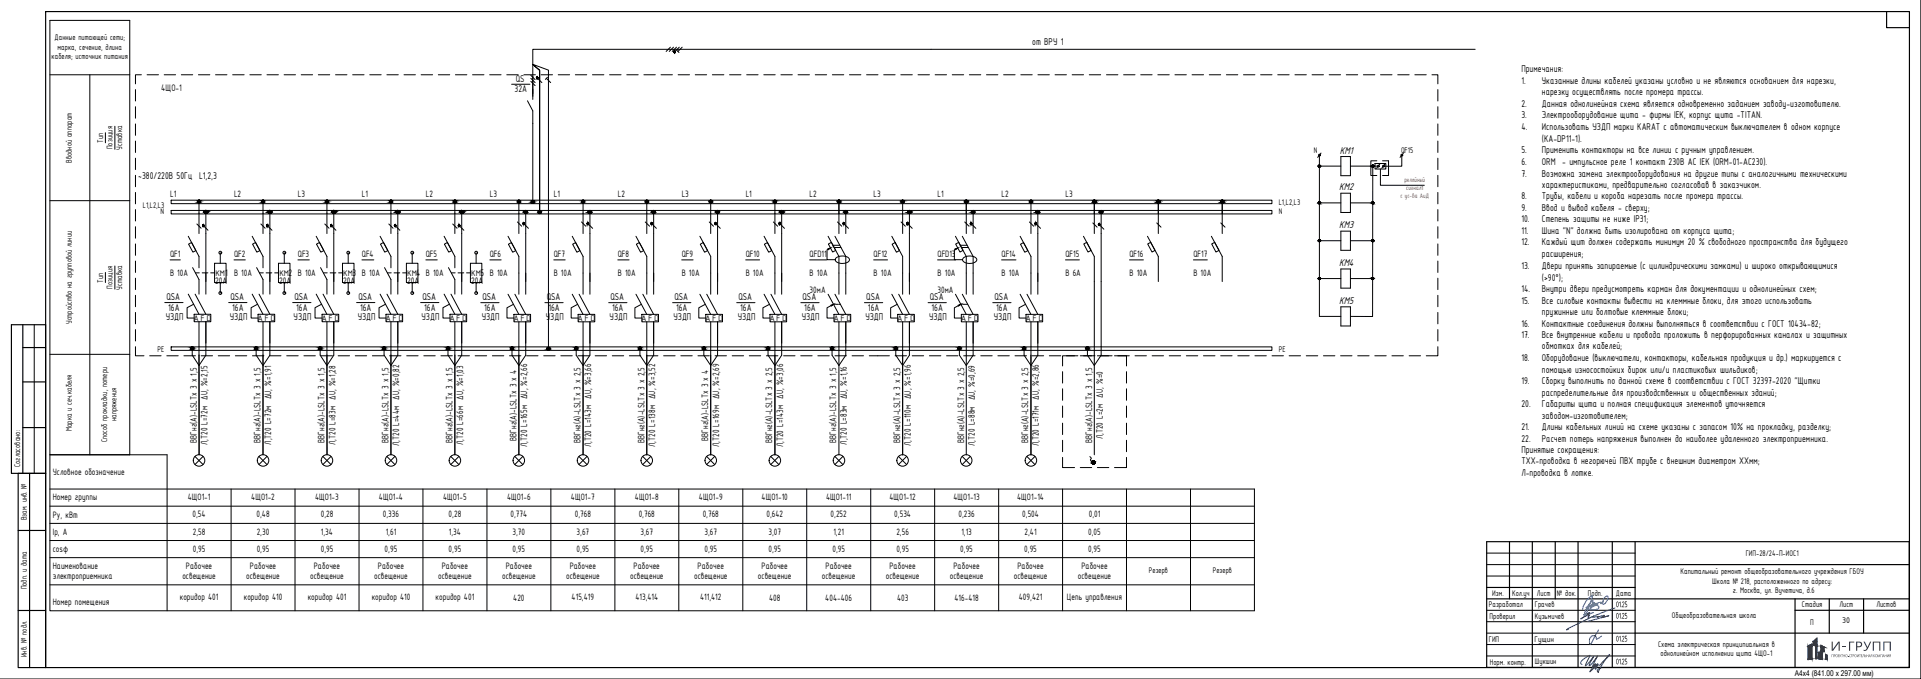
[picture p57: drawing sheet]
<svg xmlns="http://www.w3.org/2000/svg" width="841mm" height="297mm" viewBox="0 0 841 297" stroke-linecap="round" stroke-linejoin="round" font-family="sans-serif">
<defs><g id="words">
<text font-size="5.6" fill="#193153" x="808.9" y="284.7">ГРУПП</text>
<g font-size="4.8">
<text x="586.6" y="67.2">KM1</text>
<text x="586.4" y="83.3">KM2</text>
<text x="586.4" y="99.8">KM3</text>
<text x="586.2" y="116.4">KM4</text>
<text x="586.4" y="133">KM5</text>
</g>
<g font-size="4.7">
<text x="451.9" y="19.6">от ВРУ 1</text>
<text x="225.8" y="35.8">QS</text>
<text x="666.1" y="31.7">Примечания:</text>
<text x="225.3" y="40.4">32A</text>
<text x="666.1" y="36.6">1.</text>
<text x="675" y="36.6">Указанные длины кабелей указаны условно и не являются основанием для нарезки,</text>
<text x="675" y="41.6">нарезку осуществлять после промера трассы.</text>
<text x="666.1" y="46.7">2.</text>
<text x="675" y="46.7">Данная однолинейная схема является одновременно заданием заводу-изготовителю.</text>
<text x="666.1" y="51.7">3.</text>
<text x="675" y="51.7">Электрооборудование щита - фирмы IEK, корпус щита -TITAN.</text>
<text x="666.1" y="56.7">4.</text>
<text x="675" y="56.7">Использовать УЗДП марки KARAT c автоматическим выключателем в одном корпусе</text>
<text x="675" y="62">(KA-DP11-1).</text>
<text x="666.1" y="67">5.</text>
<text x="675" y="67">Применить контакторы на все линии с ручным управлением.</text>
<text x="666.1" y="72.2">6.</text>
<text x="666.1" y="77.2">7.</text>
<text x="675" y="72.2">ORM - импульсное реле 1 контакт 230В AC IEK (ORM-01-AC230).</text>
<text x="675" y="77.2">Возможна замена электрооборудования на другие типы с аналогичными техническими</text>
<text x="60.5" y="78.2">~380/220В 50Гц L1,2,3</text>
<text x="675" y="82.2">характеристиками, предварительно согласовав в заказчиком.</text>
<text x="666.1" y="87.2">8.</text>
<text x="675" y="87.2">Трубы, кабели и короба нарезать после промера трассы.</text>
<text x="666.1" y="92.3">9.</text>
<text x="675" y="92.3">Ввод и вывод кабеля - сверху;</text>
<text x="666.1" y="97.3">10.</text>
<text x="675" y="97.3">Степень защиты не ниже IP31;</text>
<text x="666.1" y="102.3">11.</text>
<text x="666.1" y="107.3">12.</text>
<text x="675" y="102.3">Шина &quot;N&quot; должна быть изолирована от корпуса щита;</text>
<text x="675" y="107.3">Каждый щит должен содержать минимум 20 % свободного пространства для будущего</text>
<text x="675" y="112.3">расширения;</text>
<text x="666.1" y="117.5">13.</text>
<text x="675" y="117.5">Двери принять запираемые (с цилиндрическими замками) и широко открывающимися</text>
<text x="675" y="122.8">(&gt;90°);</text>
<text x="72.9" y="131.2">QSA</text>
<text x="100.9" y="131.2">QSA</text>
<text x="128.9" y="131.2">QSA</text>
<text x="156.9" y="131.2">QSA</text>
<text x="184.9" y="131.2">QSA</text>
<text x="211.2" y="131.3">QSA</text>
<text x="239.4" y="131.3">QSA</text>
<text x="267.3" y="131.3">QSA</text>
<text x="295.2" y="131.3">QSA</text>
<text x="323.3" y="131.3">QSA</text>
<text x="351.4" y="131.3">QSA</text>
<text x="379.3" y="131.3">QSA</text>
<text x="407.1" y="131.3">QSA</text>
<text x="435.4" y="131.3">QSA</text>
<text x="666.1" y="127.9">14.</text>
<text x="675" y="127.9">Внутри двери предусмотреть карман для документации и однолинейных схем;</text>
<text x="73.7" y="135.9">16A</text>
<text x="101.6" y="135.9">16A</text>
<text x="129.7" y="135.9">16A</text>
<text x="157.6" y="135.9">16A</text>
<text x="185.7" y="135.9">16A</text>
<text x="212" y="135.9">16A</text>
<text x="240.1" y="135.9">16A</text>
<text x="268" y="135.9">16A</text>
<text x="296" y="135.9">16A</text>
<text x="324.1" y="135.9">16A</text>
<text x="352.1" y="135.9">16A</text>
<text x="380" y="135.9">16A</text>
<text x="407.8" y="135.9">16A</text>
<text x="436.2" y="135.9">16A</text>
<text x="666.1" y="132.9">15.</text>
<text x="675" y="132.9">Все силовые контакты вывести на клеммные блоки, для этого использовать</text>
<text x="675" y="137.9">пружинные или болтовые клеммные блоки;</text>
<text x="72.6" y="140">УЗДП</text>
<text x="100.6" y="140">УЗДП</text>
<text x="128.6" y="140">УЗДП</text>
<text x="156.6" y="140">УЗДП</text>
<text x="184.6" y="140">УЗДП</text>
<text x="210.9" y="140.1">УЗДП</text>
<text x="239" y="140.1">УЗДП</text>
<text x="266.9" y="140.1">УЗДП</text>
<text x="294.9" y="140.1">УЗДП</text>
<text x="323" y="140.1">УЗДП</text>
<text x="351" y="140.1">УЗДП</text>
<text x="378.9" y="140.1">УЗДП</text>
<text x="406.8" y="140.1">УЗДП</text>
<text x="435.1" y="140.1">УЗДП</text>
<text x="666.1" y="142.9">16.</text>
<text x="675" y="142.9">Контактные соединения должны выполняться в соответствии с ГОСТ 10434-82;</text>
<text x="666.1" y="147.9">17.</text>
<text x="675" y="147.9">Все внутренние кабели и провода проложить в перфорированных каналах и защитных</text>
<text x="675" y="152.9">обмотках для кабелей;</text>
<text x="666.1" y="158.1">18.</text>
<text x="675" y="158.1">Оборудование (выключатели, контакторы, кабельная продукция и др.) маркируется с</text>
<text x="675" y="163.1">помощью износостойких бирок или/и пластиковых шильдиков;</text>
<text x="666.1" y="168.1">19.</text>
<text x="675" y="168.1">Сборку выполнить по данной схеме в соответствии с ГОСТ 32397-2020 &quot;Щитки</text>
<text x="675" y="173.1">распределительные для производственных и общественных зданий;</text>
<text x="666.1" y="178.2">20.</text>
<text x="675" y="178.2">Габариты щита и полная спецификация элементов уточняется</text>
<text x="675" y="183.2">заводом-изготовителем;</text>
<text x="666.1" y="188.2">21.</text>
<text x="675" y="188.2">Длины кабельных линий на схеме указаны с запасом 10% на прокладку, разделку;</text>
<text x="666.1" y="193.2">22.</text>
<text x="675" y="193.2">Расчет потерь напряжения выполнен до наиболее удаленного электроприемника.</text>
<text x="666.1" y="198.1">Принятые сокращения:</text>
<text x="666.1" y="203.1">ТХХ-проводка в негорючей ПВХ трубе с внешним диаметром ХХмм;</text>
<text x="666.1" y="208.1">Л-проводка в лотке.</text>
</g>
<g font-size="4.5">
<text x="70.6" y="39.6">4ЩО-1</text>
<text x="94.2" y="124.4">20А</text>
<text x="98.6" y="120.7">1</text>
<text x="122.3" y="124.4">20А</text>
<text x="126.3" y="120.7">2</text>
<text x="150.2" y="124.4">20А</text>
<text x="154.3" y="120.7">3</text>
<text x="178.2" y="124.4">20А</text>
<text x="182.2" y="120.7">4</text>
<text x="206.2" y="124.4">20А</text>
<text x="210.3" y="120.7">5</text>
</g>
<g font-size="4.4">
<text x="74.5" y="86.1">L1</text>
<text x="102.4" y="86.1">L2</text>
<text x="130.4" y="86.1">L3</text>
<text x="158.5" y="86.1">L1</text>
<text x="186.4" y="86.1">L2</text>
<text x="214.5" y="86.1">L3</text>
<text x="242.4" y="86.1">L1</text>
<text x="270.5" y="86.1">L2</text>
<text x="298.4" y="86.1">L3</text>
<text x="326.5" y="86.1">L1</text>
<text x="354.5" y="86.1">L2</text>
<text x="382.5" y="86.1">L3</text>
<text x="410.5" y="86.1">L1</text>
<text x="438.5" y="86.1">L2</text>
<text x="466.5" y="86.1">L3</text>
<text x="74.5" y="112.6">QF1</text>
<text x="102.4" y="112.6">QF2</text>
<text x="130.4" y="112.6">QF3</text>
<text x="158.5" y="112.6">QF4</text>
<text x="186.4" y="112.6">QF5</text>
<text x="214.5" y="112.6">QF6</text>
<text x="242.4" y="112.6">QF7</text>
<text x="270.5" y="112.6">QF8</text>
<text x="298.4" y="112.6">QF9</text>
<text x="326.5" y="112.6">QF10</text>
<text x="354.5" y="112.6">QFD11</text>
<text x="382.5" y="112.6">QF12</text>
<text x="410.5" y="112.6">QFD13</text>
<text x="438.5" y="112.6">QF14</text>
<text x="466.5" y="112.6">QF15</text>
<text x="494.5" y="112.6">QF16</text>
<text x="522.5" y="112.6">QF17</text>
<text x="74.5" y="120.6">B 10A</text>
<text x="102.4" y="120.6">B 10A</text>
<text x="130.4" y="120.6">B 10A</text>
<text x="158.5" y="120.6">B 10A</text>
<text x="186.4" y="120.6">B 10A</text>
<text x="214.5" y="120.6">B 10A</text>
<text x="242.4" y="120.6">B 10A</text>
<text x="270.5" y="120.6">B 10A</text>
<text x="298.4" y="120.6">B 10A</text>
<text x="326.5" y="120.6">B 10A</text>
<text x="354.5" y="120.6">B 10A</text>
<text x="382.5" y="120.6">B 10A</text>
<text x="410.5" y="120.6">B 10A</text>
<text x="438.5" y="120.6">B 10A</text>
<text x="466.5" y="120.6">B 6A</text>
<text x="494.5" y="120.6">B 10A</text>
<text x="522.5" y="120.6">B 10A</text>
<text x="354.5" y="128.1">30мА</text>
<text x="410.5" y="128.1">30мА</text>
<text x="86.1" y="193.7" transform="rotate(-90 86.1 193.7)">ВВГнг(А)-LSLTx 3 x 1,5</text>
<text x="90.8" y="194.7" transform="rotate(-90 90.8 194.7)">Л,Т20 L=72м ∆U, %=2,15</text>
<text x="114.1" y="193.7" transform="rotate(-90 114.1 193.7)">ВВГнг(А)-LSLTx 3 x 1,5</text>
<text x="118.8" y="194.5" transform="rotate(-90 118.8 194.5)">Л,Т20 L=72м ∆U, %=1,91</text>
<text x="142.1" y="193.7" transform="rotate(-90 142.1 193.7)">ВВГнг(А)-LSLTx 3 x 1,5</text>
<text x="146.8" y="194.7" transform="rotate(-90 146.8 194.7)">Л,Т20 L=83м ∆U, %=1,28</text>
<text x="170.1" y="193.7" transform="rotate(-90 170.1 193.7)">ВВГнг(А)-LSLTx 3 x 1,5</text>
<text x="174.8" y="195.2" transform="rotate(-90 174.8 195.2)">Л,Т20 L=44м ∆U, %=0,82</text>
<text x="198.1" y="193.7" transform="rotate(-90 198.1 193.7)">ВВГнг(А)-LSLTx 3 x 1,5</text>
<text x="202.8" y="194.7" transform="rotate(-90 202.8 194.7)">Л,Т20 L=66м ∆U, %=1,03</text>
<text x="226.1" y="192.9" transform="rotate(-90 226.1 192.9)">ВВГнг(А)-LSLTx 3 x 4</text>
<text x="230.8" y="195.5" transform="rotate(-90 230.8 195.5)">Л,Т20 L=165м ∆U, %=2,66</text>
<text x="254.1" y="194" transform="rotate(-90 254.1 194)">ВВГнг(А)-LSLTx 3 x 2,5</text>
<text x="258.8" y="195.7" transform="rotate(-90 258.8 195.7)">Л,Т20 L=143м ∆U, %=3,66</text>
<text x="282.1" y="194" transform="rotate(-90 282.1 194)">ВВГнг(А)-LSLTx 3 x 2,5</text>
<text x="286.8" y="195.5" transform="rotate(-90 286.8 195.5)">Л,Т20 L=138м ∆U, %=3,52</text>
<text x="310.1" y="192.9" transform="rotate(-90 310.1 192.9)">ВВГнг(А)-LSLTx 3 x 4</text>
<text x="314.8" y="195.5" transform="rotate(-90 314.8 195.5)">Л,Т20 L=169м ∆U, %=2,69</text>
<text x="338.1" y="194" transform="rotate(-90 338.1 194)">ВВГнг(А)-LSLTx 3 x 2,5</text>
<text x="342.8" y="195.7" transform="rotate(-90 342.8 195.7)">Л,Т20 L=143м ∆U, %=3,06</text>
<text x="366.1" y="193.7" transform="rotate(-90 366.1 193.7)">ВВГнг(А)-LSLTx 3 x 1,5</text>
<text x="370.8" y="194.5" transform="rotate(-90 370.8 194.5)">Л,Т20 L=83м ∆U, %=1,16</text>
<text x="394.1" y="194" transform="rotate(-90 394.1 194)">ВВГнг(А)-LSLTx 3 x 2,5</text>
<text x="398.8" y="195.1" transform="rotate(-90 398.8 195.1)">Л,Т20 L=110м ∆U, %=1,96</text>
<text x="422.1" y="194" transform="rotate(-90 422.1 194)">ВВГнг(А)-LSLTx 3 x 2,5</text>
<text x="426.8" y="195" transform="rotate(-90 426.8 195)">Л,Т20 L=88м ∆U, %=0,69</text>
<text x="450.1" y="194" transform="rotate(-90 450.1 194)">ВВГнг(А)-LSLTx 3 x 2,5</text>
<text x="454.8" y="195.3" transform="rotate(-90 454.8 195.3)">Л,Т20 L=171м ∆U, %=2,86</text>
<text x="478.1" y="193.7" transform="rotate(-90 478.1 193.7)">ВВГнг(А)-LSLTx 3 x 1,5</text>
<text x="482.8" y="192.2" transform="rotate(-90 482.8 192.2)">Л,Т20 L=2м ∆U, %=0</text>
<text x="23.1" y="207.8">Условное обозначение</text>
<text x="23.1" y="218.7">Номер группы</text>
<text x="82.2" y="218.8">4ЩО1-1</text>
<text x="110" y="218.8">4ЩО1-2</text>
<text x="138" y="218.8">4ЩО1-3</text>
<text x="165.9" y="218.8">4ЩО1-4</text>
<text x="194" y="218.8">4ЩО1-5</text>
<text x="222" y="218.8">4ЩО1-6</text>
<text x="250" y="218.8">4ЩО1-7</text>
<text x="278" y="218.8">4ЩО1-8</text>
<text x="306" y="218.8">4ЩО1-9</text>
<text x="333.4" y="218.8">4ЩО1-10</text>
<text x="361.7" y="218.8">4ЩО1-11</text>
<text x="389.4" y="218.8">4ЩО1-12</text>
<text x="417.4" y="218.8">4ЩО1-13</text>
<text x="445.3" y="218.8">4ЩО1-14</text>
<text x="23.1" y="226.6">Py, кВт</text>
<text x="84.3" y="226.3">0,54</text>
<text x="112.3" y="226.3">0,48</text>
<text x="140.4" y="226.3">0,28</text>
<text x="167.6" y="226.3">0,336</text>
<text x="196.4" y="226.3">0,28</text>
<text x="223.5" y="226.3">0,774</text>
<text x="251.6" y="226.3">0,768</text>
<text x="279.6" y="226.3">0,768</text>
<text x="307.6" y="226.3">0,768</text>
<text x="335.5" y="226.3">0,642</text>
<text x="363.6" y="226.3">0,252</text>
<text x="391.5" y="226.3">0,534</text>
<text x="419.7" y="226.3">0,236</text>
<text x="447.5" y="226.3">0,504</text>
<text x="476.7" y="226.3">0,01</text>
<text x="84.4" y="233.8">2,58</text>
<text x="112.4" y="233.8">2,30</text>
<text x="140.5" y="233.8">1,34</text>
<text x="168.9" y="233.8">1,61</text>
<text x="196.5" y="233.8">1,34</text>
<text x="224.4" y="233.8">3,70</text>
<text x="252.4" y="233.8">3,67</text>
<text x="280.4" y="233.8">3,67</text>
<text x="308.4" y="233.8">3,67</text>
<text x="336.4" y="233.8">3,07</text>
<text x="364.9" y="233.8">1,21</text>
<text x="392.4" y="233.8">2,56</text>
<text x="420.9" y="233.8">1,13</text>
<text x="448.6" y="233.8">2,41</text>
<text x="476.4" y="233.8">0,05</text>
<text x="23.1" y="234.1">Ip, А</text>
<text x="23.1" y="241.6">cosφ</text>
<text x="84.4" y="241.3">0,95</text>
<text x="112.4" y="241.3">0,95</text>
<text x="140.4" y="241.3">0,95</text>
<text x="168.4" y="241.3">0,95</text>
<text x="196.4" y="241.3">0,95</text>
<text x="224.4" y="241.3">0,95</text>
<text x="252.4" y="241.3">0,95</text>
<text x="280.4" y="241.3">0,95</text>
<text x="308.4" y="241.3">0,95</text>
<text x="336.4" y="241.3">0,95</text>
<text x="364.4" y="241.3">0,95</text>
<text x="392.4" y="241.3">0,95</text>
<text x="420.4" y="241.3">0,95</text>
<text x="448.4" y="241.3">0,95</text>
<text x="476.4" y="241.3">0,95</text>
<text x="23.1" y="248.8">Наименование</text>
<text x="81.4" y="248.7">Рабочее</text>
<text x="109.4" y="248.7">Рабочее</text>
<text x="137.4" y="248.7">Рабочее</text>
<text x="165.4" y="248.7">Рабочее</text>
<text x="193.4" y="248.7">Рабочее</text>
<text x="221.4" y="248.7">Рабочее</text>
<text x="249.4" y="248.7">Рабочее</text>
<text x="277.4" y="248.7">Рабочее</text>
<text x="305.4" y="248.7">Рабочее</text>
<text x="333.4" y="248.7">Рабочее</text>
<text x="361.4" y="248.7">Рабочее</text>
<text x="389.4" y="248.7">Рабочее</text>
<text x="417.4" y="248.7">Рабочее</text>
<text x="445.4" y="248.7">Рабочее</text>
<text x="473.5" y="248.7">Рабочее</text>
<text x="23.1" y="253.5">электроприемника</text>
<text x="79.8" y="253.4">освещение</text>
<text x="107.8" y="253.4">освещение</text>
<text x="135.8" y="253.4">освещение</text>
<text x="163.8" y="253.4">освещение</text>
<text x="191.9" y="253.4">освещение</text>
<text x="219.8" y="253.4">освещение</text>
<text x="247.9" y="253.4">освещение</text>
<text x="275.8" y="253.4">освещение</text>
<text x="303.9" y="253.4">освещение</text>
<text x="331.9" y="253.4">освещение</text>
<text x="359.8" y="253.4">освещение</text>
<text x="387.9" y="253.4">освещение</text>
<text x="415.8" y="253.4">освещение</text>
<text x="443.9" y="253.4">освещение</text>
<text x="471.8" y="253.4">освещение</text>
<text x="78.7" y="262.5">коридор 401</text>
<text x="106.7" y="262.5">коридор 410</text>
<text x="134.7" y="262.5">коридор 401</text>
<text x="162.7" y="262.5">коридор 410</text>
<text x="190.7" y="262.5">коридор 401</text>
<text x="224.7" y="263">420</text>
<text x="250.3" y="262.7">415,419</text>
<text x="278.2" y="262.7">413,414</text>
<text x="306.5" y="262.7">411,412</text>
<text x="336.7" y="263">408</text>
<text x="361.3" y="263">404-406</text>
<text x="392.7" y="263">403</text>
<text x="417.9" y="263">416-418</text>
<text x="446.1" y="262.7">409,421</text>
<text x="467.1" y="262.5">Цепь управления</text>
<text x="23.1" y="264.9">Номер помещения</text>
</g>
<g font-size="3.9">
<text x="23.9" y="17.6">Данные питающей сети;</text>
<text x="25.2" y="21.8">марка, сечение, длина</text>
<text x="22.6" y="26">кабеля; источник питания</text>
<text x="45.1" y="62.5" transform="rotate(-90 45.1 62.5)">Тип</text>
<text x="49.3" y="65.3" transform="rotate(-90 49.3 65.3)">Позиция</text>
<text x="53.5" y="65.6" transform="rotate(-90 53.5 65.6)">Уставка</text>
<text x="31.5" y="71.3" transform="rotate(-90 31.5 71.3)">Вводной аппарат</text>
<text x="575.3" y="66.9">N</text>
<text x="613.4" y="66.9">QF15</text>
<text x="559.9" y="89.6">L1,L2,L3</text>
<text x="62.5" y="90.8">L1,L2,L3</text>
<text x="70.3" y="93.7">N</text>
<text x="559.9" y="93.7">N</text>
<text x="45.1" y="123.6" transform="rotate(-90 45.1 123.6)">Тип</text>
<text x="94.3" y="120.6">КМ</text>
<text x="122.3" y="120.6">КМ</text>
<text x="150.3" y="120.6">КМ</text>
<text x="178.3" y="120.6">КМ</text>
<text x="206.3" y="120.6">КМ</text>
<text x="49.3" y="126.5" transform="rotate(-90 49.3 126.5)">Позиция</text>
<text x="53.5" y="126.7" transform="rotate(-90 53.5 126.7)">Уставка</text>
<text x="31.5" y="141.8" transform="rotate(-90 31.5 141.8)">Устройство на групповой линии</text>
<text x="84.6" y="140.3">AFD</text>
<text x="112.6" y="140.3">AFD</text>
<text x="140.6" y="140.3">AFD</text>
<text x="168.6" y="140.3">AFD</text>
<text x="196.6" y="140.3">AFD</text>
<text x="224.6" y="140.4">AFD</text>
<text x="252.7" y="140.4">AFD</text>
<text x="280.6" y="140.4">AFD</text>
<text x="308.6" y="140.4">AFD</text>
<text x="336.7" y="140.4">AFD</text>
<text x="364.7" y="140.4">AFD</text>
<text x="392.6" y="140.4">AFD</text>
<text x="420.5" y="140.4">AFD</text>
<text x="448.8" y="140.4">AFD</text>
<text x="68.9" y="153.8">PE</text>
<text x="559.9" y="153.8">PE</text>
<text x="51" y="184.3" transform="rotate(-90 51 184.3)">напряжения</text>
<text x="31.5" y="188.7" transform="rotate(-90 31.5 188.7)">Марка и сеч.кабеля</text>
<text x="46.9" y="193.4" transform="rotate(-90 46.9 193.4)">Способ прокладки, потери</text>
<text x="8.8" y="204.3" transform="rotate(-90 8.8 204.3)">Согласовано:</text>
<text x="11.7" y="227.7" transform="rotate(-90 11.7 227.7)">Взам. инв. №</text>
<text x="764.3" y="243.4">ГИП-28/24-П-ИОС1</text>
<text x="735.7" y="251.2">Капитальный ремонт общеобразовательного учреждения ГБОУ</text>
<text x="11.7" y="257.8" transform="rotate(-90 11.7 257.8)">Подп. и дата</text>
<text x="749.6" y="255.3">Школа № 218, расположенного по адресу:</text>
<text x="653.3" y="260.7">Изм.</text>
<text x="662" y="260.7">Кол.уч</text>
<text x="672.9" y="260.7">Лист</text>
<text x="681.7" y="260.7">№ док.</text>
<text x="695.2" y="260.7">Подп.</text>
<text x="707.5" y="260.5">Дата</text>
<text x="758.7" y="259.5">г. Москва, ул. Вучетича, д.6</text>
<text x="651.8" y="265.5">Разработал</text>
<text x="672" y="265.6">Грачев</text>
<text x="707.4" y="265.6">01.25</text>
<text x="788.9" y="265.7">Стадия</text>
<text x="805.3" y="265.7">Лист</text>
<text x="821.5" y="265.7">Листов</text>
<text x="652.1" y="270.8">Проверил</text>
<text x="672" y="270.6">Кузьмичев</text>
<text x="707.4" y="270.6">01.25</text>
<text x="731.9" y="270.2">Общеобразовательная школа</text>
<text x="792.6" y="273.2">П</text>
<text x="806.5" y="272.7">30</text>
<text x="651.8" y="280.8">ГИП</text>
<text x="671.8" y="280.7">Гущин</text>
<text x="707.4" y="280.7">01.25</text>
<text x="11.7" y="287.6" transform="rotate(-90 11.7 287.6)">Инв. № подл.</text>
<text x="725.9" y="283">Схема электрическая принципиальная в</text>
<text x="727" y="287.1">однолинейном исполнении щита 4ЩО-1</text>
<text x="652.2" y="290.7">Норм. контр.</text>
<text x="672" y="290.6">Шукшин</text>
<text x="707.4" y="290.6">01.25</text>
</g>
<g font-size="3.8">
<text x="503" y="250.8">Резерв</text>
<text x="531" y="250.8">Резерв</text>
</g>
<text font-size="3.5" x="785.8" y="295.8">A4x4 (841.00 х 297.00 мм)</text>
<g font-size="3.1" fill="#f00">
<text x="614.8" y="79.8">релейный</text>
<text x="615.7" y="83.1">сигнал1</text>
<text x="613.2" y="86.4">с ус-ва АиД</text>
</g>
</g></defs>
<!-- layer: 0 -->
<g fill="none" stroke="#000" stroke-width=".44">
<path d="M21.8 8.9h35v190.1h-35zM841 .1v296.9h-841M21.8 32.7h35M39.3 32.7v166.3M59.3 39.2v5M61.9 32.7h-2.6v4M64.4 32.7h5M71.9 32.7h5M79.4 32.7h5M86.9 32.7h5M94.4 32.7h5M101.9 32.7h5"/>
<path d="M109.4 32.7h5M116.9 32.7h5M124.4 32.7h5M131.9 32.7h5M139.4 32.7h5M146.9 32.7h5M154.4 32.7h5M161.9 32.7h5M169.4 32.7h5M176.9 32.7h5M184.4 32.7h5M191.9 32.7h5"/>
<path d="M199.4 32.7h5M206.9 32.7h5M214.4 32.7h5M221.9 32.7h5M224 36.9h8M229.4 32.7h5M232.4 33l1.9 1.8M232.4 34.3l1.9 1.8M232.4 35.6l1.9 1.9M233.2 28.1l3.1 2.7v62v-62l-3.1-2.7 6.9 2.6v121.8M233.3 33.3v10.2M235.4 34.3l1.8 1.8"/>
<path d="M236.9 32.7h5M239.2 34.3l1.9 1.8M239.7 33.8l-.9 .9M244.4 32.7h5M251.9 32.7h5M259.4 32.7h5M266.9 32.7h5M274.4 32.7h5M281.9 32.7h5M289.4 32.7h5M293.5 20.6l-1.9 1.9M294.9 20.6l-1.9 1.9"/>
<path d="M296.2 20.6l-1.9 1.9M296.3 22l1 1M296.9 32.7h5M297.4 20.6l-1.9 1.9M298.7 20.6l-1.9 1.9M304.4 32.7h5M311.9 32.7h5M319.4 32.7h5M326.9 32.7h5M334.4 32.7h5M341.9 32.7h5M349.4 32.7h5"/>
<path d="M356.9 32.7h5M364.4 32.7h5M371.9 32.7h5M379.4 32.7h5M386.9 32.7h5M394.4 32.7h5M401.9 32.7h5M409.4 32.7h5M416.9 32.7h5M424.4 32.7h5M431.9 32.7h5M439.4 32.7h5"/>
<path d="M446.9 32.7h5M454.4 32.7h5M461.9 32.7h5M469.4 32.7h5M476.9 32.7h5M484.4 32.7h5M491.9 32.7h5M499.4 32.7h5M506.9 32.7h5M514.4 32.7h5M521.9 32.7h5M529.4 32.7h5"/>
<path d="M536.9 32.7h5M544.4 32.7h5M551.9 32.7h5M559.4 32.7h5M566.9 32.7h5M574.4 32.7h5M581.9 32.7h5M589.4 32.7h5M596.9 32.7h5M604.4 32.7h5M611.9 32.7h5M619.4 32.7h5"/>
<path d="M626.9 32.7h2.6v4M629.5 39.2v5M645.8 21.6h-412.5v20.5M46.1 58.1v4.4M50.3 55.2v10.1M59.3 46.7v5M59.3 54.2v5M230.9 44.1l2.4 4.4v39.8M629.5 46.7v5M629.5 54.2v5M59.3 61.7v5M59.3 69.2v5"/>
<path d="M59.3 76.7v5M577.6 67.9v70.5M578.4 67l-1.5 1.9M599.9 72.7h3.5M601 72.7l-.1 65.8M602 71.5h4.7v2.4h-4.7zM602.8 70.3h-2.6v6.5h2.6M604.1 71.7l-1.4 1.9M604.4 73.9v7.2h19.2M605.3 70.3h2.6v6.5h-2.6M606.3 71.7l-1.4 1.9M613.7 67.9v4.8h-8.1"/>
<path d="M614.4 67l-1.5 1.9M629.5 61.7v5M629.5 69.2v5M629.5 76.7v5M21.8 87.8h35M59.3 84.2v5M59.3 91.7v5M59.3 99.2v5M74.9 87.6h482v1.5h-482zM74.9 92.1h482v1.5h-482zM86.2 98l1.9 1.9M87.1 88.2v14"/>
<path d="M89.2 98.9l1.9 1.8M90.1 92.7v36M114.2 98l1.9 1.9M115.1 88.2v14M117.2 98.9l1.9 1.8M118.2 92.7v36M142.2 98l1.9 1.9M143.1 88.2v14M145.2 98.9l1.9 1.8M146.1 92.7v36M170.2 98l1.9 1.9M171.2 88.2v14"/>
<path d="M173.2 98.9l1.8 1.8M174.2 92.7v36M198.2 98l1.9 1.9M199.1 88.2v14M201.2 98.9l1.9 1.8M202.1 92.7v36M226.5 97.1l1.9 1.9M227.2 88.2v14M229.5 98l1.9 1.9M230.2 92.7v36M254.6 97.1l1.9 1.9M255.3 88.2v14"/>
<path d="M257.6 98l1.9 1.9M258.3 92.7v36M282.5 97.1l1.9 1.9M283.2 88.2v14M285.5 98l1.9 1.9M286.2 92.7v36M310.5 97.1l1.9 1.9M311.1 88.2v14M313.5 98l1.8 1.9M314.2 92.7v36M338.6 97.1l1.8 1.9M339.3 88.2v14"/>
<path d="M341.6 98l1.9 1.9M342.2 92.7v36M366.6 97.1l1.9 1.9M367.3 88.2v14M369.6 98l1.9 1.9M370.3 92.7v9.5M394.5 97.1l1.9 1.9M395.2 88.2v14M397.5 98l1.9 1.9M398.1 92.7v36M422.4 97.1l1.8 1.9M423 88.2v14"/>
<path d="M425.4 98l1.8 1.9M426 92.7v9.5M450.7 97.1l1.8 1.9M451.4 88.2v14M453.7 98l1.8 1.9M454.4 92.7v36M478.5 97.5l1.8 1.9M479.1 88.2v14M481.4 98.4l1.9 1.9M482.1 92.7v62.7l-3 4.5-3-4.5v-3M506.4 97.5l1.9 1.9M507.1 88.2v14"/>
<path d="M534.5 97.5l1.8 1.9M535.1 88.2v14M629.5 84.2v5M629.5 91.7v5M629.5 99.2v5M46.1 119.2v4.4M50.3 116.4v10.1M59.3 106.7v5M59.3 114.2v5M74.5 113.7h4.5M82.4 103.4l4.7 8.8v5M82.5 106.8l1.4-.7 1.9 3.5-1.3 .7z"/>
<path d="M84.3 117.1l2.8 5.2v6.4M85.6 119.4h1.6M88.5 119.4h2.5M92.2 119.4h1.7M93.9 115.2h5.1v8.4h-5.1zM96.4 110.6v4.6M102.4 113.7h5M110.4 103.4l4.7 8.8v5M110.6 106.8l1.3-.7 1.9 3.5-1.4 .7zM112.4 117.1l2.7 5.2v6.4M113.6 119.4h1.7M116.5 119.4h2.5"/>
<path d="M120.3 119.4h1.6M121.9 115.2h5.1v8.4h-5.1zM124.5 110.6v4.6M130.4 113.7h5M138.4 103.4l4.7 8.8v5M138.6 106.8l1.3-.7 1.9 3.5-1.3 .7zM140.3 117.1l2.8 5.2v6.4M141.6 119.4h1.7M144.5 119.4h2.5M148.3 119.4h1.6M149.9 115.2h5.1v8.4h-5.1zM152.4 110.6v4.6"/>
<path d="M158.5 113.7h5.2M166.4 103.4l4.8 8.8v5M166.6 106.8l1.3-.7 1.9 3.5-1.4 .7zM168.4 117.1l2.8 5.2v6.4M169.6 119.4h1.7M172.5 119.4h2.5M176.3 119.4h1.6M177.9 115.2h5.1v8.4h-5.1zM180.5 110.6v4.6M186.4 113.7h5M194.4 103.4l4.7 8.8v5M194.6 106.8l1.3-.7 1.9 3.5-1.3 .7z"/>
<path d="M196.3 117.1l2.8 5.2v6.4M197.6 119.4h1.7M200.5 119.4h2.5M204.3 119.4h1.7M206 115.2h4.9v8.4h-4.9zM208.4 110.6v4.6M214.5 113.7h4.9M222.4 103.4l4.8 8.8v16.5M222.6 106.8l1.3-.7 1.9 3.5-1.3 .7zM242.4 113.7h5M250.5 103.4l4.8 8.8v16.5M250.7 106.8l1.3-.7 1.9 3.5-1.3 .7z"/>
<path d="M270.5 113.7h4.9M278.4 103.4l4.8 8.8v16.5M278.6 106.8l1.3-.7 1.9 3.5-1.3 .7zM298.4 113.7h5M306.4 103.4l4.7 8.8v16.5M306.6 106.8l1.3-.7 1.9 3.5-1.3 .7zM326.5 113.7h6.1M334.5 103.4l4.8 8.8v16.5M334.6 106.8l1.4-.7 1.9 3.5-1.4 .7zM354.5 113.7h7.4M362.5 103.4l4.8 8.8v16.5M362.7 106.8l1.3-.8 1.9 3.5-1.4 .8z"/>
<path d="M363.6 108.5l-1.5 .8v4.3h3.6M364.7 107.3h3M365.2 108.3h3M365.5 103.4l4.8 8.8v16.5M366.1 112.7a4.7 4.7 0 0 1 5.7 .4 1.71 1.71 0 0 1-2 2.1 3.3 3.3 0 0 1-4.1-1.6zM382.5 113.7h6.1M390.4 103.4l4.8 8.8v16.5M390.6 106.8l1.3-.7 1.9 3.5-1.3 .7zM410.5 113.7h7.9M418.3 103.4l4.7 8.8v16.5M418.4 106.8l1.3-.8 1.9 3.5-1.3 .8zM419.4 108.5l-1.6 .8v4.3h3.6"/>
<path d="M420.4 107.3h3M420.9 108.3h3M421.3 103.4l4.7 8.8v16.5M421.9 112.7a4.3 4.3 0 0 1 5.8 .8 3 3 0 0 1-3.9 1.7 1.79 1.79 0 0 1-2.2-2.2zM438.5 113.7h6.3M446.6 103.4l4.8 8.8v16.5M446.8 106.8l1.3-.7 1.9 3.5-1.4 .7zM466.5 113.7h6.1M474.3 103.4l4.8 8.8v86.8M474.5 106.7l1.3-.7 1.9 3.5-1.4 .8zM494.5 113.7h6.1M502.4 103.4l4.7 8.8v11"/>
<path d="M502.5 106.7l1.3-.7 1.9 3.5-1.3 .8zM522.5 113.7h6.1M530.4 103.4l4.7 8.8v11M530.5 106.7l1.3-.7 1.9 3.5-1.4 .8zM629.5 106.7v5M629.5 114.2v5M59.3 121.7v5M59.3 129.2v5M59.3 136.7v5M72.1 132.4h8M82.4 128.7l4.7 8.8M84.8 133.1l-2.9 1.5v4.5h3.1"/>
<path d="M85 137.5h7.3v3.2h-7.3zM85.4 128.7l4.7 8.8M96.4 123.6v4.6M100.1 132.4h8M110.4 128.7l4.7 8.8M112.8 133.1l-2.9 1.5v4.5h3.1M113 137.5h7.3v3.2h-7.3zM113.4 128.7l4.8 8.8M124.5 123.6v4.6M128.1 132.4h8M138.4 128.7l4.7 8.8M140.8 133.1l-2.9 1.5v4.5h3.1"/>
<path d="M141 137.5h7.3v3.2h-7.3zM141.4 128.7l4.7 8.8M152.4 123.6v4.6M156.1 132.4h8M166.4 128.7l4.8 8.8M168.8 133.1l-2.9 1.5v4.5h3.1M169 137.5h7.3v3.2h-7.3zM169.4 128.7l4.8 8.8M180.5 123.6v4.6M184.1 132.4h8.1M194.4 128.7l4.7 8.8M196.8 133.1l-2.9 1.5v4.5h3.1"/>
<path d="M197 137.5h7.3v3.2h-7.3zM197.4 128.7l4.7 8.8M208.4 123.6v4.6M210.5 132.4h8M222.4 128.7l4.8 8.8M224.8 133.1l-2.8 1.5v4.5h3M225 137.5h7.3v3.3h-7.3zM225.4 128.7l4.8 8.8M238.5 132.4h8M250.5 128.7l4.8 8.8M252.9 133.1l-2.8 1.5v4.5h3M253.1 137.5h7.3v3.3h-7.3z"/>
<path d="M253.5 128.7l4.8 8.8M266.5 132.4h8M278.4 128.7l4.8 8.8M280.8 133.1l-2.8 1.5v4.5h3M281 137.5h7.3v3.3h-7.3zM281.4 128.7l4.8 8.8M294.5 132.4h8M306.4 128.7l4.7 8.8M308.8 133.1l-2.9 1.5v4.5h3.1M309 137.5h7.3v3.3h-7.3zM309.4 128.7l4.8 8.8M322.5 132.4h8"/>
<path d="M334.5 128.7l4.8 8.8M336.9 133.1l-2.9 1.5v4.5h3.1M337.1 137.5h7.3v3.3h-7.3zM337.5 128.7l4.7 8.8M350.6 132.4h8M362.5 128.7l4.8 8.8M365.1 137.5h7.3v3.3h-7.3zM365.5 133.1h-.6l-2.8 1.5v4.5h3M365.5 128.7l4.8 8.8M365.8 133.1h1.2M367.3 133.1h.6M378.5 132.4h8"/>
<path d="M390.4 128.7l4.8 8.8M392.8 133.1l-2.9 1.5v4.5h3.1M393 137.5h7.3v3.3h-7.3zM393.4 128.7l4.7 8.8M406.3 132.4h8M418.3 128.7l4.7 8.8M420.9 137.5h7.3v3.3h-7.3zM421.3 133.1h-.6l-2.9 1.5v4.5h3.1M421.3 128.7l4.7 8.8M421.6 133.1h1.2M423.1 133.1h.6M434.6 132.4h8"/>
<path d="M446.6 128.7l4.8 8.8M449 133.1l-2.8 1.5v4.5h3M449.2 137.5h7.3v3.3h-7.3zM449.6 128.7l4.8 8.8M629.5 121.7v5M629.5 129.2v5M629.5 136.7v5M15 142.1v65M21.8 155h35M59.3 151.7v3.9h3.7M59.3 144.2v5M65.5 155.6h5"/>
<path d="M73 155.6h5M74.9 151.8h482v1.5h-482zM80.5 155.6h5.1M87.1 140.7l.1 58.3M88.1 155.6h4.9M90.1 140.7v14.7l-3 4.5-2.9-4.6v-2.9M95.5 155.6h5M103 155.6h5M110.5 155.6h5M115.1 140.7v58.3M118 155.6h5M118.2 140.7v14.7l-3.1 4.5-3-4.6v-2.9"/>
<path d="M125.5 155.6h5.1M133.1 155.6h4.9M140.5 155.6h5M143.1 140.7l.1 58.3M146.1 140.7v14.7l-3 4.5-2.9-4.6v-2.9M148 155.6h5M155.5 155.6h5M163 155.6h5M170.6 155.6h5M171.2 140.7v58.3M174.2 140.7v14.7l-3 4.5-3.1-4.6v-2.9M178.1 155.6h4.9"/>
<path d="M185.5 155.6h5M193 155.6h5M199.1 140.7v58.3M200.5 155.6h5M202.1 140.7v14.7l-3 4.5-3-4.6v-2.9M208 155.6h5.1M215.6 155.6h5M223.1 155.6h4.9M227.2 140.8v58.2M230.2 140.8v14.6l-3 4.5-3-4.5v-3M230.5 155.6h5M238 155.6h5"/>
<path d="M245.5 155.6h5M253.1 155.6h5M255.3 140.8v58.2M258.3 140.8v14.6l-3 4.5-3-4.5v-3M260.6 155.6h5M268.1 155.6h4.9M275.5 155.6h5M283 155.6h5M283.2 140.8v58.2M286.2 140.8v14.6l-3 4.5-3-4.5v-3M290.5 155.6h5.1M298.1 155.6h5"/>
<path d="M305.6 155.6h5M311.1 140.8v58.2M313.1 155.6h5M314.2 140.8v14.6l-3.1 4.5-3-4.5v-3M320.5 155.6h5M328 155.6h5M335.5 155.6h5.1M339.3 140.8v58.2M342.2 140.8v14.6l-2.9 4.5-3-4.5v-3M343.1 155.6h5M350.6 155.6h5M358.1 155.6h5"/>
<path d="M365.5 155.6h5M367.3 140.8v58.2M370.3 140.8v14.6l-3 4.5-3-4.5v-3M373 155.6h5M380.6 155.6h8.8M391.9 155.6h5M395.2 140.8v58.2M398.1 140.8v14.6l-2.9 4.5-3-4.5v-3M399.4 155.6h5M406.9 155.6h5M414.4 155.6h5M421.9 155.6h5"/>
<path d="M423 140.8v58.2M426 140.8v14.6l-3 4.5-3-4.5v-3M429.4 155.6h5M436.9 155.6h5M444.4 155.6h5M451.4 140.8v58.2M451.9 155.6h5M454.4 140.8v14.6l-3 4.5-3-4.5v-3M459.4 155.6h5M466.9 155.6h5M470.5 155.6h-5.3v4.5M472.9 155.6h6.5"/>
<path d="M480.4 155.6h6.5M487.9 155.6h6.5M493.2 155.6v4.5M496.9 155.6h5M504.4 155.6h5M511.9 155.6h5M519.4 155.6h5M526.9 155.6h5M534.4 155.6h5M541.9 155.6h5M549.4 155.6h5M556.9 155.6h5"/>
<path d="M564.4 155.6h5M571.9 155.6h5M579.4 155.6h5M586.9 155.6h5M594.4 155.6h5M601.9 155.6h5M609.4 155.6h5M616.9 155.6h5M629.5 151.7v3.9h-5.1M629.5 144.2v5M465.2 162.6v5M465.2 170.1v5"/>
<path d="M465.2 177.6v5M493.2 162.6v5M493.2 170.1v5M493.2 177.6v5M85.3 199.7l3.6 3.5M88.9 199.7l-3.6 3.5M113.4 199.7l3.5 3.5M116.9 199.7l-3.5 3.5M141.4 199.7l3.5 3.5M144.9 199.7l-3.5 3.5M169.4 199.7l3.5 3.5M172.9 199.7l-3.5 3.5"/>
<path d="M197.4 199.7l3.5 3.5M200.9 199.7l-3.5 3.5M225.4 199.7l3.5 3.5M228.9 199.7l-3.5 3.5M253.4 199.7l3.6 3.5M257 199.7l-3.6 3.5M281.4 199.7l3.5 3.5M284.9 199.7l-3.5 3.5M309.4 199.7l3.5 3.5M312.9 199.7l-3.5 3.5M337.4 199.7l3.6 3.5M341 199.7l-3.6 3.5"/>
<path d="M365.5 199.7l3.5 3.5M369 199.7l-3.5 3.5M393.4 199.7l3.5 3.5M396.9 199.7l-3.5 3.5M421.3 199.7l3.5 3.5M424.8 199.7l-3.5 3.5M449.6 199.7l3.5 3.5M453.1 199.7l-3.5 3.5M465.2 185.1v5M465.2 192.6v5M477.1 199.8a.99 .99 0 0 1 .3 1.6l1.3 .9M493.2 185.1v5"/>
<path d="M493.2 192.6v5M21.8 213.9h527.4v53.3h-527.4v-68.2h51.4v68.2M101.2 213.9v53.3M129.2 213.9v53.3M157.2 213.9v53.3M185.2 213.9v53.3M213.2 213.9v53.3M241.2 213.9v53.3M269.2 213.9v53.3M297.2 213.9v53.3M325.2 213.9v53.3M353.2 213.9v53.3"/>
<path d="M381.2 213.9v53.3M409.2 213.9v53.3M437.2 213.9v53.3M465.2 200.1v4.4h5.3M465.2 213.9v53.3M472.9 204.5h5M480.4 204.5h5M493.2 200.1v4.4h-5.3M493.2 213.9v53.3M521.2 213.9v53.3M21.8 221.4h527.4M21.8 229h527.4"/>
<path d="M21.8 236.5h527.4M21.8 244h527.4M21.8 255.8h527.4M650.9 242h65M650.9 247h65M650.9 252h65M650.9 267h65M650.9 272h65M650.9 277h65M650.9 282h65M650.9 287h65"/>
<circle cx="235.2" cy="34" r=".32"/>
<circle cx="295.3" cy="22.7" r=".32"/>
<circle cx="577.7" cy="67.9" r=".4"/>
<circle cx="603.4" cy="72.7" r=".4"/>
<circle cx="605.7" cy="72.7" r=".4"/>
<circle cx="613.7" cy="67.9" r=".4"/>
<circle cx="87.1" cy="88.1" r=".61"/>
<circle cx="89" cy="98.6" r=".32"/>
<circle cx="90.1" cy="92.7" r=".61"/>
<circle cx="115.2" cy="88.1" r=".61"/>
<circle cx="117" cy="98.6" r=".32"/>
<circle cx="118.2" cy="92.7" r=".61"/>
<circle cx="143.2" cy="88.1" r=".61"/>
<circle cx="145" cy="98.6" r=".32"/>
<circle cx="146.2" cy="92.7" r=".61"/>
<circle cx="171.2" cy="88.1" r=".61"/>
<circle cx="173" cy="98.6" r=".32"/>
<circle cx="174.2" cy="92.7" r=".61"/>
<circle cx="199.2" cy="88.1" r=".61"/>
<circle cx="201" cy="98.6" r=".32"/>
<circle cx="202.2" cy="92.7" r=".61"/>
<circle cx="227.2" cy="88.2" r=".61"/>
<circle cx="229.3" cy="97.8" r=".32"/>
<circle cx="230.2" cy="92.7" r=".61"/>
<circle cx="233.3" cy="88.3" r=".61"/>
<circle cx="236.3" cy="92.8" r=".61"/>
<circle cx="255.3" cy="88.2" r=".61"/>
<circle cx="257.4" cy="97.8" r=".32"/>
<circle cx="258.3" cy="92.7" r=".61"/>
<circle cx="283.2" cy="88.2" r=".61"/>
<circle cx="285.3" cy="97.8" r=".32"/>
<circle cx="286.2" cy="92.7" r=".61"/>
<circle cx="311.2" cy="88.2" r=".61"/>
<circle cx="313.3" cy="97.8" r=".32"/>
<circle cx="314.2" cy="92.7" r=".61"/>
<circle cx="339.3" cy="88.2" r=".61"/>
<circle cx="341.4" cy="97.8" r=".32"/>
<circle cx="342.2" cy="92.7" r=".61"/>
<circle cx="367.3" cy="88.2" r=".61"/>
<circle cx="369.4" cy="97.8" r=".32"/>
<circle cx="370.3" cy="92.7" r=".61"/>
<circle cx="395.2" cy="88.2" r=".61"/>
<circle cx="397.3" cy="97.8" r=".32"/>
<circle cx="398.2" cy="92.7" r=".61"/>
<circle cx="423.1" cy="88.2" r=".61"/>
<circle cx="425.2" cy="97.8" r=".32"/>
<circle cx="426.1" cy="92.7" r=".61"/>
<circle cx="451.4" cy="88.2" r=".61"/>
<circle cx="453.5" cy="97.8" r=".32"/>
<circle cx="454.4" cy="92.7" r=".61"/>
<circle cx="479.1" cy="88.2" r=".61"/>
<circle cx="481.2" cy="98.2" r=".32"/>
<circle cx="482.1" cy="92.7" r=".61"/>
<circle cx="507.1" cy="88.2" r=".61"/>
<circle cx="535.1" cy="88.2" r=".61"/>
<circle cx="96.5" cy="110.5" r=".61"/>
<circle cx="124.5" cy="110.5" r=".61"/>
<circle cx="152.5" cy="110.5" r=".61"/>
<circle cx="180.5" cy="110.5" r=".61"/>
<circle cx="208.5" cy="110.5" r=".61"/>
<circle cx="96.5" cy="128.2" r=".61"/>
<circle cx="124.5" cy="128.2" r=".61"/>
<circle cx="152.5" cy="128.2" r=".61"/>
<circle cx="180.5" cy="128.2" r=".61"/>
<circle cx="208.5" cy="128.2" r=".61"/>
<circle cx="84.2" cy="152.4" r=".61"/>
<circle cx="112.2" cy="152.4" r=".61"/>
<circle cx="140.2" cy="152.4" r=".61"/>
<circle cx="168.2" cy="152.4" r=".61"/>
<circle cx="196.2" cy="152.4" r=".61"/>
<circle cx="224.2" cy="152.4" r=".61"/>
<circle cx="240.1" cy="152.5" r=".61"/>
<circle cx="252.3" cy="152.4" r=".61"/>
<circle cx="280.2" cy="152.4" r=".61"/>
<circle cx="308.2" cy="152.4" r=".61"/>
<circle cx="336.3" cy="152.4" r=".61"/>
<circle cx="364.3" cy="152.4" r=".61"/>
<circle cx="392.2" cy="152.4" r=".61"/>
<circle cx="420.1" cy="152.4" r=".61"/>
<circle cx="448.4" cy="152.4" r=".61"/>
<circle cx="476.1" cy="152.4" r=".61"/>
<circle cx="87.1" cy="201.4" r="2.52"/>
<circle cx="115.2" cy="201.4" r="2.52"/>
<circle cx="143.2" cy="201.4" r="2.52"/>
<circle cx="171.2" cy="201.4" r="2.52"/>
<circle cx="199.2" cy="201.4" r="2.52"/>
<circle cx="227.1" cy="201.4" r="2.52"/>
<circle cx="255.2" cy="201.4" r="2.52"/>
<circle cx="283.1" cy="201.4" r="2.52"/>
<circle cx="311.2" cy="201.4" r="2.52"/>
<circle cx="339.2" cy="201.4" r="2.52"/>
<circle cx="367.3" cy="201.4" r="2.52"/>
<circle cx="395.2" cy="201.4" r="2.52"/>
<circle cx="423" cy="201.4" r="2.52"/>
<circle cx="451.3" cy="201.4" r="2.52"/>
<circle cx="478.7" cy="202.3" r=".7"/>
</g>
<g fill="#000" stroke="#000" stroke-width=".44">
<path d="M235.4 33.9v.3zM295.6 22.6v.3zM87 87.6h.3zM87 88.8h.3zM88.7 98.5v.3zM89.2 98.5v.3zM90 92.1h.3zM115 87.6h.3zM115 88.8h.3zM116.7 98.5v.3zM117.3 98.5v.3zM118 93.2h.3z"/>
<path d="M143 87.6h.3zM143 88.8h.3zM144.7 98.5v.3zM145.2 98.5v.3zM146 92.1h.3zM171 87.6h.3zM171 88.8h.3zM172.7 98.5v.3zM173.3 98.5v.3zM174 93.2h.3zM199 87.6h.3zM200.7 98.5v.3z"/>
<path d="M201.3 98.5v.3zM202 92.1h.3zM202 93.2h.3zM227 87.6h.3zM227 88.8h.3zM229 97.6v.3zM230 92.1h.3zM230 93.3h.3zM233.1 87.7h.3zM233.1 88.9h.3zM236.1 92.2h.3zM236.1 93.4h.3z"/>
<path d="M255.1 88.8h.3zM257.1 97.6v.3zM258.1 93.3h.3zM283 87.6h.3zM283 88.8h.3zM285 97.6v.3zM286 92.1h.3zM286 93.3h.3zM311 87.6h.3zM311 88.8h.3zM313 97.6v.3zM314 92.1h.3z"/>
<path d="M314 93.3h.3zM339.1 87.6h.3zM339.1 88.8h.3zM341.1 97.6v.3zM342.1 92.1h.3zM367.1 87.6h.4zM367.1 88.8h.4zM369.1 97.6v.3zM370.1 92.1h.4zM370.1 93.3h.4zM395 87.6h.3zM395 88.8h.3z"/>
<path d="M397 97.6v.3zM398 92.1h.3zM398 93.3h.3zM422.9 87.6h.3zM422.9 88.8h.3zM424.9 97.6v.3zM425.9 93.3h.3zM451.2 87.6h.3zM451.2 88.8h.3zM453.2 97.6v.3zM454.2 93.3h.3zM478.9 87.6h.4z"/>
<path d="M478.9 88.8h.4zM481.5 98v.3zM481.9 92.1h.4zM481.9 93.3h.4zM506.9 87.6h.3zM506.9 88.8h.3zM534.9 87.6h.4zM534.9 88.8h.4zM362.4 108.9l1.2-.4-1 .7zM418.1 108.9l1.3-.4-1.1 .7zM363.7 133.5l1.2-.4-1 .8zM419.5 133.5l1.2-.4-1 .8z"/>
<path d="M84 152.9h.3zM84 151.8h.3zM112 152.9h.3zM112 151.8h.3zM140 152.9h.3zM140 151.8h.3zM168 152.9h.3zM168 151.8h.3zM196 152.9h.3zM196 151.8h.3zM224 153h.3zM224 151.8h.3z"/>
<path d="M240 152h.3zM240 153.1h.3zM252.1 153h.3zM252.1 151.8h.3zM280 153h.3zM280 151.8h.3zM308 153h.3zM336.1 151.8h.3zM364.1 153h.3zM364.1 151.8h.3zM392 151.8h.3zM419.9 153h.3z"/>
<path d="M419.9 151.8h.3zM448.2 153h.3zM448.2 151.8h.3zM475.9 153h.3zM478.6 203h.3z"/>
<path d="M234.9 33.9v.2zM234.9 33.9v.3z"/>
<path d="M234.9 33.9v.3zM234.9 33.9v.3z"/>
<path d="M234.9 33.9v.3zM234.9 33.8v.5z"/>
<path d="M234.9 33.8v.5zM235 33.8v.5z"/>
<path d="M235 33.8v.5zM235 33.8v.5z"/>
<path d="M235 33.8v.5zM235.1 33.8v.6z"/>
<path d="M235.1 33.8v.6zM235.2 33.7l-.1 .7z"/>
<path d="M235.2 33.7v.7zM235.2 33.8v.6z"/>
<path d="M235.2 33.8v.6zM235.2 33.8v.6z"/>
<path d="M235.2 33.8v.5zM235.3 33.8l-.1 .5z"/>
<path d="M235.3 33.8v.5zM235.4 33.8l-.1 .5z"/>
<path d="M235.4 33.8v.5zM235.4 33.9v.4z"/>
<path d="M235.4 33.9v.3zM235.4 33.9v.3z"/>
<path d="M295 22.6v.3zM295 22.6v.3z"/>
<path d="M295 22.6l.1 .3zM295 22.6l.1 .3z"/>
<path d="M295.1 22.5v.5zM295.1 22.5v.5z"/>
<path d="M295.1 22.5v.5zM295.1 22.5v.5z"/>
<path d="M295.1 22.5l.1 .5zM295.1 22.5l.1 .5z"/>
<path d="M295.2 22.5l.1 .5zM295.2 22.5l.1 .5z"/>
<path d="M295.3 22.4v.7zM295.3 22.4v.7z"/>
<path d="M295.3 22.4v.7zM295.3 22.4l.1 .6z"/>
<path d="M295.4 22.4v.6zM295.4 22.4v.6z"/>
<path d="M295.4 22.5v.5zM295.4 22.5l.1 .5z"/>
<path d="M295.5 22.5v.5zM295.5 22.5v.5z"/>
<path d="M295.5 22.5v.5zM295.5 22.5l.1 .4z"/>
<path d="M295.6 22.5v.4zM295.6 22.5v.4z"/>
<path d="M87 87.6l.4 .1zM86.9 87.7h.5z"/>
<path d="M86.9 87.7h.6zM86.8 87.7h.7z"/>
<path d="M86.9 88.7h.5zM86.9 88.7l.4 .1z"/>
<path d="M86.8 87.7l.8 .1zM86.8 87.7l.8 .1z"/>
<path d="M86.8 88.7h.7zM86.8 88.7h.6z"/>
<path d="M86.7 87.8l1 .1zM86.7 87.8l1 .1z"/>
<path d="M86.7 88.6h.9zM86.7 88.6l.8 .1z"/>
<path d="M86.6 87.9l1.1 .1zM86.6 87.9l1.1 .1z"/>
<path d="M86.6 88.5h1.1zM86.6 88.5l1 .1z"/>
<path d="M86.6 88l1.1 .1zM86.6 88l1.1 .1z"/>
<path d="M86.6 88.1l1.2 .1zM86.6 88.1l1.2 .1z"/>
<path d="M86.6 88.3l1.1 .1zM86.6 88.3l1.1 .1z"/>
<path d="M86.6 88.4h1.1zM86.6 88.4l1.1 .1z"/>
<path d="M86.5 88.2h1.3zM86.5 88.2l1.2 .1z"/>
<path d="M88.7 98.5v.3zM88.7 98.5v.4z"/>
<path d="M88.8 98.5l-.1 .4zM88.8 98.5v.4z"/>
<path d="M88.8 98.5v.4zM88.8 98.4v.5z"/>
<path d="M88.8 98.4v.5zM88.9 98.4v.6z"/>
<path d="M88.9 98.4v.6zM88.9 98.4v.6z"/>
<path d="M88.9 98.4v.6zM89 98.4l-.1 .6z"/>
<path d="M89 98.4v.6zM89 98.4v.6z"/>
<path d="M89 98.4v.6zM89.1 98.4l-.1 .6z"/>
<path d="M89.1 98.4v.6zM89.2 98.4l-.1 .6z"/>
<path d="M89.2 98.4v.5zM89.2 98.5v.4z"/>
<path d="M89.2 98.5v.4zM89.2 98.5v.4z"/>
<path d="M89.2 98.5v.4zM89.2 98.5v.4z"/>
<path d="M90 92.1h.4zM89.9 92.1h.5z"/>
<path d="M90 93.2h.3zM90 93.2l.2 .1z"/>
<path d="M90 92.1h.4zM89.9 92.1h.5z"/>
<path d="M90 93.2h.3zM90 93.2l.2 .1z"/>
<path d="M90 92.1h.4zM89.9 92.1h.5z"/>
<path d="M90 93.2h.3zM90 93.2l.2 .1z"/>
<path d="M90 92.1h.4zM89.9 92.1h.5z"/>
<path d="M90 93.2h.3zM90 93.2l.2 .1z"/>
<path d="M89.9 92.1l.6 .1zM89.8 92.2h.7z"/>
<path d="M89.9 93.2h.5zM89.9 93.2h.4z"/>
<path d="M89.9 92.1l.6 .1zM89.8 92.2h.7z"/>
<path d="M89.9 93.2h.5zM89.9 93.2h.4z"/>
<path d="M89.9 92.1l.6 .1zM89.8 92.2h.7z"/>
<path d="M89.9 93.2h.5zM89.9 93.2h.4z"/>
<path d="M89.9 92.1l.6 .1zM89.8 92.2h.7z"/>
<path d="M89.9 93.2h.5zM89.9 93.2h.4z"/>
<path d="M89.8 92.2l.8 .1zM89.7 92.3h.9z"/>
<path d="M89.8 93.2h.7zM89.8 93.2h.6z"/>
<path d="M89.8 92.2l.8 .1zM89.7 92.3h.9z"/>
<path d="M89.8 93.2h.7zM89.8 93.2h.6z"/>
<path d="M89.8 92.2l.8 .1zM89.7 92.3h.9z"/>
<path d="M89.8 93.2h.7zM89.8 93.2h.6z"/>
<path d="M89.8 92.2l.8 .1zM89.7 92.3h.9z"/>
<path d="M89.8 93.2h.7zM89.8 93.2h.6z"/>
<path d="M89.7 92.3l.9 .1zM89.7 92.3l.9 .1z"/>
<path d="M89.7 93.1h.9zM89.7 93.1l.8 .1z"/>
<path d="M89.7 92.3l.9 .1zM89.7 92.3l.9 .1z"/>
<path d="M89.7 93.1h.9zM89.7 93.1l.8 .1z"/>
<path d="M89.7 92.3l.9 .1zM89.7 92.3l.9 .1z"/>
<path d="M89.7 93.1h.9zM89.7 93.1l.8 .1z"/>
<path d="M89.7 92.3l.9 .1zM89.7 92.3l.9 .1z"/>
<path d="M89.7 93.1h.9zM89.7 93.1l.8 .1z"/>
<path d="M89.6 92.4h1.1zM89.6 92.4h1.1z"/>
<path d="M89.6 93h1zM89.6 93l1 .1z"/>
<path d="M89.6 92.4h1.1zM89.6 92.4h1.1z"/>
<path d="M89.6 93h1zM89.6 93l1 .1z"/>
<path d="M89.6 92.4h1.1zM89.6 92.4h1.1z"/>
<path d="M89.6 93h1zM89.6 93l1 .1z"/>
<path d="M89.6 92.4h1.1zM89.6 92.4h1.1z"/>
<path d="M89.6 93h1zM89.6 93l1 .1z"/>
<path d="M89.6 92.4l1.1 .2zM89.6 92.4l1.1 .2z"/>
<path d="M89.5 92.6l1.2 .1zM89.5 92.6l1.2 .1z"/>
<path d="M89.5 92.7l1.2 .1zM89.5 92.7l1.2 .1z"/>
<path d="M89.5 92.8l1.2 .1zM89.5 92.8l1.2 .1z"/>
<path d="M89.6 92.9h1.1zM89.6 92.9l1 .1z"/>
<path d="M89.6 92.4l1.1 .2zM89.6 92.4l1.1 .2z"/>
<path d="M89.5 92.6l1.2 .1zM89.5 92.6l1.2 .1z"/>
<path d="M89.5 92.7l1.2 .1zM89.5 92.7l1.2 .1z"/>
<path d="M89.5 92.8l1.2 .1zM89.5 92.8l1.2 .1z"/>
<path d="M89.6 92.9h1.1zM89.6 92.9l1 .1z"/>
<path d="M89.6 92.4l1.1 .2zM89.6 92.4l1.1 .2z"/>
<path d="M89.5 92.6l1.2 .1zM89.5 92.6l1.2 .1z"/>
<path d="M89.5 92.7l1.2 .1zM89.5 92.7l1.2 .1z"/>
<path d="M89.5 92.8l1.2 .1zM89.5 92.8l1.2 .1z"/>
<path d="M89.6 92.9h1.1zM89.6 92.9l1 .1z"/>
<path d="M89.6 92.4l1.1 .2zM89.6 92.4l1.1 .2z"/>
<path d="M89.5 92.6l1.2 .1zM89.5 92.6l1.2 .1z"/>
<path d="M89.5 92.7l1.2 .1zM89.5 92.7l1.2 .1z"/>
<path d="M89.5 92.8l1.2 .1zM89.5 92.8l1.2 .1z"/>
<path d="M89.6 92.9h1.1zM89.6 92.9l1 .1z"/>
<path d="M115 87.6l.4 .1zM114.9 87.7h.5z"/>
<path d="M114.9 87.7h.6zM114.8 87.7h.7z"/>
<path d="M114.9 88.7h.5zM114.9 88.7l.4 .1z"/>
<path d="M114.8 87.7l.8 .1zM114.7 87.8h.9z"/>
<path d="M114.8 88.7h.7zM114.8 88.7h.6z"/>
<path d="M114.7 87.8l1 .1zM114.7 87.8l1 .1z"/>
<path d="M114.7 88.6h.9zM114.7 88.6l.8 .1z"/>
<path d="M114.6 87.9l1.1 .1zM114.6 87.9l1.1 .1z"/>
<path d="M114.6 88.5h1.1zM114.6 88.5l1 .1z"/>
<path d="M114.6 88l1.1 .1zM114.6 88l1.1 .1z"/>
<path d="M114.6 88.4h1.1zM114.6 88.4l1.1 .1z"/>
<path d="M114.6 88.1l1.1 .1zM114.6 88.1l1.1 .1z"/>
<path d="M114.6 88.2l1.1 .1zM114.6 88.2l1.1 .1z"/>
<path d="M114.6 88.3h1.1zM114.6 88.3l1.1 .1z"/>
<path d="M116.7 98.5v.3zM116.7 98.5v.4z"/>
<path d="M116.8 98.5l-.1 .4zM116.8 98.5v.4z"/>
<path d="M116.8 98.5v.4zM116.8 98.4v.5z"/>
<path d="M116.8 98.4v.5zM116.9 98.4v.6z"/>
<path d="M116.9 98.4v.6zM116.9 98.4v.6z"/>
<path d="M116.9 98.4v.6zM117 98.4l-.1 .6z"/>
<path d="M117 98.4v.6zM117.1 98.4l-.1 .6z"/>
<path d="M117.1 98.4v.6zM117.1 98.4v.6z"/>
<path d="M117.1 98.4v.6zM117.1 98.4v.6z"/>
<path d="M117.1 98.4v.5zM117.2 98.5l-.1 .4z"/>
<path d="M117.2 98.5v.4zM117.2 98.5v.4z"/>
<path d="M117.2 98.5v.4zM117.3 98.5l-.1 .4z"/>
<path d="M118.1 92.1h.2zM118 92.1h.3z"/>
<path d="M118.1 92.1h.2zM118 92.1h.3z"/>
<path d="M118.1 92.1h.2zM118 92.1h.3z"/>
<path d="M118.1 92.1h.2zM118 92.1h.3z"/>
<path d="M118 92.1h.4zM117.9 92.1h.5z"/>
<path d="M118 92.1h.4zM117.9 92.1h.5z"/>
<path d="M118 92.1h.4zM117.9 92.1h.5z"/>
<path d="M118 92.1h.4zM117.9 92.1h.5z"/>
<path d="M117.9 92.1l.6 .1zM117.8 92.2h.7z"/>
<path d="M117.9 93.2h.5zM117.9 93.2h.4z"/>
<path d="M117.9 92.1l.6 .1zM117.8 92.2h.7z"/>
<path d="M117.9 93.2h.5zM117.9 93.2h.4z"/>
<path d="M117.9 92.1l.6 .1zM117.8 92.2h.7z"/>
<path d="M117.9 93.2h.5zM117.9 93.2h.4z"/>
<path d="M117.9 92.1l.6 .1zM117.8 92.2h.7z"/>
<path d="M117.9 93.2h.5zM117.9 93.2h.4z"/>
<path d="M117.8 92.2l.8 .1zM117.7 92.3h.9z"/>
<path d="M117.8 93.2h.7zM117.8 93.2h.6z"/>
<path d="M117.8 92.2l.8 .1zM117.7 92.3h.9z"/>
<path d="M117.8 93.2h.7zM117.8 93.2h.6z"/>
<path d="M117.8 92.2l.8 .1zM117.7 92.3h.9z"/>
<path d="M117.8 93.2h.7zM117.8 93.2h.6z"/>
<path d="M117.8 92.2l.8 .1zM117.7 92.3h.9z"/>
<path d="M117.8 93.2h.7zM117.8 93.2h.6z"/>
<path d="M117.7 92.3l1 .1zM117.7 92.3l1 .1z"/>
<path d="M117.7 93.1h.9zM117.7 93.1l.8 .1z"/>
<path d="M117.7 92.3l1 .1zM117.7 92.3l1 .1z"/>
<path d="M117.7 93.1h.9zM117.7 93.1l.8 .1z"/>
<path d="M117.7 92.3l1 .1zM117.7 92.3l1 .1z"/>
<path d="M117.7 93.1h.9zM117.7 93.1l.8 .1z"/>
<path d="M117.7 92.3l1 .1zM117.7 92.3l1 .1z"/>
<path d="M117.7 93.1h.9zM117.7 93.1l.8 .1z"/>
<path d="M117.6 92.4h1.1zM117.6 92.4h1.1z"/>
<path d="M117.6 93h1.1zM117.6 93l1 .1z"/>
<path d="M117.6 92.4h1.1zM117.6 92.4h1.1z"/>
<path d="M117.6 93h1.1zM117.6 93l1 .1z"/>
<path d="M117.6 92.4h1.1zM117.6 92.4h1.1z"/>
<path d="M117.6 93h1.1zM117.6 93l1 .1z"/>
<path d="M117.6 92.4h1.1zM117.6 92.4h1.1z"/>
<path d="M117.6 93h1.1zM117.6 93l1 .1z"/>
<path d="M117.6 92.4l1.1 .2zM117.6 92.4l1.1 .2z"/>
<path d="M117.6 92.9h1.1zM117.6 92.9l1.1 .1z"/>
<path d="M117.6 92.4l1.1 .2zM117.6 92.4l1.1 .2z"/>
<path d="M117.6 92.9h1.1zM117.6 92.9l1.1 .1z"/>
<path d="M117.6 92.4l1.1 .2zM117.6 92.4l1.1 .2z"/>
<path d="M117.6 92.9h1.1zM117.6 92.9l1.1 .1z"/>
<path d="M117.6 92.4l1.1 .2zM117.6 92.4l1.1 .2z"/>
<path d="M117.6 92.9h1.1zM117.6 92.9l1.1 .1z"/>
<path d="M117.6 92.6l1.1 .1zM117.6 92.6l1.1 .1z"/>
<path d="M117.6 92.7l1.1 .1zM117.6 92.7l1.1 .1z"/>
<path d="M117.6 92.8h1.1zM117.6 92.8l1.1 .1z"/>
<path d="M117.6 92.6l1.1 .1zM117.6 92.6l1.1 .1z"/>
<path d="M117.6 92.7l1.1 .1zM117.6 92.7l1.1 .1z"/>
<path d="M117.6 92.8h1.1zM117.6 92.8l1.1 .1z"/>
<path d="M117.6 92.6l1.1 .1zM117.6 92.6l1.1 .1z"/>
<path d="M117.6 92.7l1.1 .1zM117.6 92.7l1.1 .1z"/>
<path d="M117.6 92.8h1.1zM117.6 92.8l1.1 .1z"/>
<path d="M117.6 92.6l1.1 .1zM117.6 92.6l1.1 .1z"/>
<path d="M117.6 92.7l1.1 .1zM117.6 92.7l1.1 .1z"/>
<path d="M117.6 92.8h1.1zM117.6 92.8l1.1 .1z"/>
<path d="M143 87.6l.4 .1zM142.9 87.7h.5z"/>
<path d="M142.9 87.7h.6zM142.8 87.7h.7z"/>
<path d="M142.9 88.7h.5zM142.9 88.7l.4 .1z"/>
<path d="M142.8 87.7l.8 .1zM142.8 87.7l.8 .1z"/>
<path d="M142.8 88.7h.7zM142.8 88.7h.6z"/>
<path d="M142.7 87.8l.9 .1zM142.7 87.8l.9 .1z"/>
<path d="M142.7 88.6h.9zM142.7 88.6l.8 .1z"/>
<path d="M142.6 87.9l1.1 .1zM142.6 87.9l1.1 .1z"/>
<path d="M142.6 88.5h1zM142.6 88.5l1 .1z"/>
<path d="M142.6 88l1.1 .1zM142.6 88l1.1 .1z"/>
<path d="M142.5 88.1l1.3 .1zM142.5 88.1l1.3 .1z"/>
<path d="M142.5 88.3l1.2 .1zM142.5 88.3l1.2 .1z"/>
<path d="M142.6 88.4h1.1zM142.6 88.4l1 .1z"/>
<path d="M142.5 88.2h1.3zM142.5 88.2l1.2 .1z"/>
<path d="M144.7 98.5v.3zM144.7 98.5v.4z"/>
<path d="M144.8 98.5l-.1 .4zM144.8 98.5v.4z"/>
<path d="M144.8 98.5v.4zM144.8 98.4v.5z"/>
<path d="M144.8 98.4v.5zM144.9 98.4v.6z"/>
<path d="M144.9 98.4v.6zM144.9 98.4v.6z"/>
<path d="M144.9 98.4v.6zM145 98.4l-.1 .6z"/>
<path d="M145 98.4v.6zM145 98.4v.6z"/>
<path d="M145 98.4v.6zM145.1 98.4l-.1 .6z"/>
<path d="M145.1 98.4v.6zM145.2 98.4l-.1 .6z"/>
<path d="M145.2 98.4v.5zM145.2 98.5v.4z"/>
<path d="M145.2 98.5v.4zM145.2 98.5v.4z"/>
<path d="M145.2 98.5v.4zM145.2 98.5v.4z"/>
<path d="M146 92.1h.4zM145.9 92.1h.5z"/>
<path d="M146 93.2h.3zM146 93.2l.2 .1z"/>
<path d="M146 92.1h.4zM145.9 92.1h.5z"/>
<path d="M146 93.2h.3zM146 93.2l.2 .1z"/>
<path d="M146 92.1h.4zM145.9 92.1h.5z"/>
<path d="M146 93.2h.3zM146 93.2l.2 .1z"/>
<path d="M146 92.1h.4zM145.9 92.1h.5z"/>
<path d="M146 93.2h.3zM146 93.2l.2 .1z"/>
<path d="M145.9 92.1l.6 .1zM145.8 92.2h.7z"/>
<path d="M145.9 93.2h.5zM145.9 93.2h.4z"/>
<path d="M145.9 92.1l.6 .1zM145.8 92.2h.7z"/>
<path d="M145.9 93.2h.5zM145.9 93.2h.4z"/>
<path d="M145.9 92.1l.6 .1zM145.8 92.2h.7z"/>
<path d="M145.9 93.2h.5zM145.9 93.2h.4z"/>
<path d="M145.9 92.1l.6 .1zM145.8 92.2h.7z"/>
<path d="M145.9 93.2h.5zM145.9 93.2h.4z"/>
<path d="M145.8 92.2l.8 .1zM145.8 92.2l.8 .1z"/>
<path d="M145.8 93.2h.7zM145.8 93.2h.6z"/>
<path d="M145.8 92.2l.8 .1zM145.8 92.2l.8 .1z"/>
<path d="M145.8 93.2h.7zM145.8 93.2h.6z"/>
<path d="M145.8 92.2l.8 .1zM145.8 92.2l.8 .1z"/>
<path d="M145.8 93.2h.7zM145.8 93.2h.6z"/>
<path d="M145.8 92.2l.8 .1zM145.8 92.2l.8 .1z"/>
<path d="M145.8 93.2h.7zM145.8 93.2h.6z"/>
<path d="M145.7 92.3l.9 .1zM145.7 92.3l.9 .1z"/>
<path d="M145.7 93.1h.9zM145.7 93.1l.8 .1z"/>
<path d="M145.7 92.3l.9 .1zM145.7 92.3l.9 .1z"/>
<path d="M145.7 93.1h.9zM145.7 93.1l.8 .1z"/>
<path d="M145.7 92.3l.9 .1zM145.7 92.3l.9 .1z"/>
<path d="M145.7 93.1h.9zM145.7 93.1l.8 .1z"/>
<path d="M145.7 92.3l.9 .1zM145.7 92.3l.9 .1z"/>
<path d="M145.7 93.1h.9zM145.7 93.1l.8 .1z"/>
<path d="M145.6 92.4h1.1zM145.6 92.4h1.1z"/>
<path d="M145.6 93h1zM145.6 93l1 .1z"/>
<path d="M145.6 92.4h1.1zM145.6 92.4h1.1z"/>
<path d="M145.6 93h1zM145.6 93l1 .1z"/>
<path d="M145.6 92.4h1.1zM145.6 92.4h1.1z"/>
<path d="M145.6 93h1zM145.6 93l1 .1z"/>
<path d="M145.6 92.4h1.1zM145.6 92.4h1.1z"/>
<path d="M145.6 93h1zM145.6 93l1 .1z"/>
<path d="M145.6 92.4l1.1 .2zM145.6 92.4l1.1 .2z"/>
<path d="M145.6 92.9h1.1zM145.6 92.9l1 .1z"/>
<path d="M145.6 92.4l1.1 .2zM145.6 92.4l1.1 .2z"/>
<path d="M145.6 92.9h1.1zM145.6 92.9l1 .1z"/>
<path d="M145.6 92.4l1.1 .2zM145.6 92.4l1.1 .2z"/>
<path d="M145.6 92.9h1.1zM145.6 92.9l1 .1z"/>
<path d="M145.6 92.4l1.1 .2zM145.6 92.4l1.1 .2z"/>
<path d="M145.6 92.9h1.1zM145.6 92.9l1 .1z"/>
<path d="M145.5 92.6l1.2 .1zM145.5 92.6l1.2 .1z"/>
<path d="M145.5 92.7l1.2 .1zM145.5 92.7l1.2 .1z"/>
<path d="M145.5 92.8h1.2zM145.5 92.8l1.2 .1z"/>
<path d="M145.5 92.6l1.2 .1zM145.5 92.6l1.2 .1z"/>
<path d="M145.5 92.7l1.2 .1zM145.5 92.7l1.2 .1z"/>
<path d="M145.5 92.8h1.2zM145.5 92.8l1.2 .1z"/>
<path d="M145.5 92.6l1.2 .1zM145.5 92.6l1.2 .1z"/>
<path d="M145.5 92.7l1.2 .1zM145.5 92.7l1.2 .1z"/>
<path d="M145.5 92.8h1.2zM145.5 92.8l1.2 .1z"/>
<path d="M145.5 92.6l1.2 .1zM145.5 92.6l1.2 .1z"/>
<path d="M145.5 92.7l1.2 .1zM145.5 92.7l1.2 .1z"/>
<path d="M145.5 92.8h1.2zM145.5 92.8l1.2 .1z"/>
<path d="M171 87.6l.4 .1zM170.9 87.7h.5z"/>
<path d="M170.9 87.7h.6zM170.8 87.7h.7z"/>
<path d="M170.9 88.7h.5zM170.9 88.7l.4 .1z"/>
<path d="M170.8 87.7l.8 .1zM170.8 87.7l.8 .1z"/>
<path d="M170.8 88.7h.7zM170.8 88.7h.6z"/>
<path d="M170.7 87.8l1 .1zM170.7 87.8l1 .1z"/>
<path d="M170.7 88.6h.9zM170.7 88.6l.8 .1z"/>
<path d="M170.6 87.9l1.1 .1zM170.6 87.9l1.1 .1z"/>
<path d="M170.6 88.5h1.1zM170.6 88.5l1 .1z"/>
<path d="M170.6 88l1.1 .1zM170.6 88l1.1 .1z"/>
<path d="M170.6 88.4h1.1zM170.6 88.4l1.1 .1z"/>
<path d="M170.6 88.1l1.1 .1zM170.6 88.1l1.1 .1z"/>
<path d="M170.6 88.2l1.1 .1zM170.6 88.2l1.1 .1z"/>
<path d="M170.6 88.3h1.1zM170.6 88.3l1.1 .1z"/>
<path d="M172.7 98.5v.3zM172.7 98.5v.4z"/>
<path d="M172.7 98.5v.4zM172.8 98.5v.4z"/>
<path d="M172.8 98.5v.4zM172.8 98.4v.5z"/>
<path d="M172.8 98.4v.5zM172.9 98.4v.6z"/>
<path d="M172.9 98.4v.6zM172.9 98.4v.6z"/>
<path d="M172.9 98.4v.6zM173 98.4l-.1 .6z"/>
<path d="M173 98.4v.6zM173.1 98.4l-.1 .6z"/>
<path d="M173.1 98.4v.6zM173.1 98.4v.6z"/>
<path d="M173.1 98.4v.6zM173.1 98.4v.6z"/>
<path d="M173.1 98.4v.5zM173.2 98.5l-.1 .4z"/>
<path d="M173.2 98.5v.4zM173.2 98.5v.4z"/>
<path d="M173.2 98.5v.4zM173.3 98.5l-.1 .4z"/>
<path d="M174.1 92.1h.2zM174 92.1h.3z"/>
<path d="M174.1 92.1h.2zM174 92.1h.3z"/>
<path d="M174.1 92.1h.2zM174 92.1h.3z"/>
<path d="M174.1 92.1h.2zM174 92.1h.3z"/>
<path d="M174 92.1h.4zM173.9 92.1h.5z"/>
<path d="M174 92.1h.4zM173.9 92.1h.5z"/>
<path d="M174 92.1h.4zM173.9 92.1h.5z"/>
<path d="M174 92.1h.4zM173.9 92.1h.5z"/>
<path d="M173.9 92.1l.6 .1zM173.8 92.2h.7z"/>
<path d="M173.9 93.2h.5zM173.9 93.2h.4z"/>
<path d="M173.9 92.1l.6 .1zM173.8 92.2h.7z"/>
<path d="M173.9 93.2h.5zM173.9 93.2h.4z"/>
<path d="M173.9 92.1l.6 .1zM173.8 92.2h.7z"/>
<path d="M173.9 93.2h.5zM173.9 93.2h.4z"/>
<path d="M173.9 92.1l.6 .1zM173.8 92.2h.7z"/>
<path d="M173.9 93.2h.5zM173.9 93.2h.4z"/>
<path d="M173.8 92.2l.8 .1zM173.8 92.2l.8 .1z"/>
<path d="M173.8 93.2h.7zM173.8 93.2h.6z"/>
<path d="M173.8 92.2l.8 .1zM173.8 92.2l.8 .1z"/>
<path d="M173.8 93.2h.7zM173.8 93.2h.6z"/>
<path d="M173.8 92.2l.8 .1zM173.8 92.2l.8 .1z"/>
<path d="M173.8 93.2h.7zM173.8 93.2h.6z"/>
<path d="M173.8 92.2l.8 .1zM173.8 92.2l.8 .1z"/>
<path d="M173.8 93.2h.7zM173.8 93.2h.6z"/>
<path d="M173.7 92.3l1 .1zM173.7 92.3l1 .1z"/>
<path d="M173.7 93.1h.9zM173.7 93.1l.8 .1z"/>
<path d="M173.7 92.3l1 .1zM173.7 92.3l1 .1z"/>
<path d="M173.7 93.1h.9zM173.7 93.1l.8 .1z"/>
<path d="M173.7 92.3l1 .1zM173.7 92.3l1 .1z"/>
<path d="M173.7 93.1h.9zM173.7 93.1l.8 .1z"/>
<path d="M173.7 92.3l1 .1zM173.7 92.3l1 .1z"/>
<path d="M173.7 93.1h.9zM173.7 93.1l.8 .1z"/>
<path d="M173.7 92.4h1zM173.7 92.4h1z"/>
<path d="M173.7 93h1zM173.7 93l.9 .1z"/>
<path d="M173.7 92.4h1zM173.7 92.4h1z"/>
<path d="M173.7 93h1zM173.7 93l.9 .1z"/>
<path d="M173.7 92.4h1zM173.7 92.4h1z"/>
<path d="M173.7 93h1zM173.7 93l.9 .1z"/>
<path d="M173.7 92.4h1zM173.7 92.4h1z"/>
<path d="M173.7 93h1zM173.7 93l.9 .1z"/>
<path d="M173.6 92.4l1.2 .2zM173.6 92.4l1.2 .2z"/>
<path d="M173.6 92.9h1.1zM173.6 92.9l1.1 .1z"/>
<path d="M173.6 92.4l1.2 .2zM173.6 92.4l1.2 .2z"/>
<path d="M173.6 92.9h1.1zM173.6 92.9l1.1 .1z"/>
<path d="M173.6 92.4l1.2 .2zM173.6 92.4l1.2 .2z"/>
<path d="M173.6 92.9h1.1zM173.6 92.9l1.1 .1z"/>
<path d="M173.6 92.4l1.2 .2zM173.6 92.4l1.2 .2z"/>
<path d="M173.6 92.9h1.1zM173.6 92.9l1.1 .1z"/>
<path d="M173.6 92.6l1.2 .1zM173.6 92.6l1.2 .1z"/>
<path d="M173.6 92.7l1.2 .1zM173.6 92.7l1.2 .1z"/>
<path d="M173.6 92.8h1.2zM173.6 92.8l1.1 .1z"/>
<path d="M173.6 92.6l1.2 .1zM173.6 92.6l1.2 .1z"/>
<path d="M173.6 92.7l1.2 .1zM173.6 92.7l1.2 .1z"/>
<path d="M173.6 92.8h1.2zM173.6 92.8l1.1 .1z"/>
<path d="M173.6 92.6l1.2 .1zM173.6 92.6l1.2 .1z"/>
<path d="M173.6 92.7l1.2 .1zM173.6 92.7l1.2 .1z"/>
<path d="M173.6 92.8h1.2zM173.6 92.8l1.1 .1z"/>
<path d="M173.6 92.6l1.2 .1zM173.6 92.6l1.2 .1z"/>
<path d="M173.6 92.7l1.2 .1zM173.6 92.7l1.2 .1z"/>
<path d="M173.6 92.8h1.2zM173.6 92.8l1.1 .1z"/>
<path d="M199 87.6l.4 .1zM198.9 87.7h.5z"/>
<path d="M199 88.8h.3zM199 88.8h.2z"/>
<path d="M198.9 87.7h.6zM198.8 87.7h.7z"/>
<path d="M198.9 88.7h.5zM198.9 88.7l.4 .1z"/>
<path d="M198.8 87.7l.8 .1zM198.8 87.7l.8 .1z"/>
<path d="M198.8 88.7h.7zM198.8 88.7h.6z"/>
<path d="M198.7 87.8l.9 .1zM198.7 87.8l.9 .1z"/>
<path d="M198.7 88.6h.9zM198.7 88.6l.8 .1z"/>
<path d="M198.6 87.9l1.1 .1zM198.6 87.9l1.1 .1z"/>
<path d="M198.6 88.5h1zM198.6 88.5l1 .1z"/>
<path d="M198.6 88l1.1 .1zM198.6 88l1.1 .1z"/>
<path d="M198.5 88.1l1.2 .1zM198.5 88.1l1.2 .1z"/>
<path d="M198.5 88.2l1.2 .1zM198.5 88.2l1.2 .1z"/>
<path d="M198.5 88.3l1.2 .1zM198.5 88.3l1.2 .1z"/>
<path d="M198.6 88.4h1.1zM198.6 88.4l1 .1z"/>
<path d="M200.7 98.5v.3zM200.7 98.5v.4z"/>
<path d="M200.7 98.5v.4zM200.8 98.5v.4z"/>
<path d="M200.8 98.5v.4zM200.8 98.4v.5z"/>
<path d="M200.8 98.4v.5zM200.9 98.4v.6z"/>
<path d="M200.9 98.4v.6zM200.9 98.4v.6z"/>
<path d="M200.9 98.4v.6zM201 98.4l-.1 .6z"/>
<path d="M201 98.4v.6zM201 98.4v.6z"/>
<path d="M201 98.4v.6zM201.1 98.4l-.1 .6z"/>
<path d="M201.1 98.4v.6zM201.2 98.4l-.1 .6z"/>
<path d="M201.2 98.4v.5zM201.2 98.5v.4z"/>
<path d="M201.2 98.5v.4zM201.3 98.5l-.1 .4z"/>
<path d="M201.3 98.5v.4zM201.3 98.5v.4z"/>
<path d="M202 92.1h.4zM201.9 92.1h.5z"/>
<path d="M202 92.1h.4zM201.9 92.1h.5z"/>
<path d="M202 92.1h.4zM201.9 92.1h.5z"/>
<path d="M202 92.1h.4zM201.9 92.1h.5z"/>
<path d="M201.9 92.1l.6 .1zM201.8 92.2h.7z"/>
<path d="M201.9 93.2h.5zM201.9 93.2h.4z"/>
<path d="M201.9 92.1l.6 .1zM201.8 92.2h.7z"/>
<path d="M201.9 93.2h.5zM201.9 93.2h.4z"/>
<path d="M201.9 92.1l.6 .1zM201.8 92.2h.7z"/>
<path d="M201.9 93.2h.5zM201.9 93.2h.4z"/>
<path d="M201.9 92.1l.6 .1zM201.8 92.2h.7z"/>
<path d="M201.9 93.2h.5zM201.9 93.2h.4z"/>
<path d="M201.8 92.2l.8 .1zM201.7 92.3h.9z"/>
<path d="M201.8 93.2h.7zM201.8 93.2h.6z"/>
<path d="M201.8 92.2l.8 .1zM201.7 92.3h.9z"/>
<path d="M201.8 93.2h.7zM201.8 93.2h.6z"/>
<path d="M201.8 92.2l.8 .1zM201.7 92.3h.9z"/>
<path d="M201.8 93.2h.7zM201.8 93.2h.6z"/>
<path d="M201.8 92.2l.8 .1zM201.7 92.3h.9z"/>
<path d="M201.8 93.2h.7zM201.8 93.2h.6z"/>
<path d="M201.7 92.3l.9 .1zM201.7 92.3l.9 .1z"/>
<path d="M201.7 93.1h.9zM201.7 93.1l.8 .1z"/>
<path d="M201.7 92.3l.9 .1zM201.7 92.3l.9 .1z"/>
<path d="M201.7 93.1h.9zM201.7 93.1l.8 .1z"/>
<path d="M201.7 92.3l.9 .1zM201.7 92.3l.9 .1z"/>
<path d="M201.7 93.1h.9zM201.7 93.1l.8 .1z"/>
<path d="M201.7 92.3l.9 .1zM201.7 92.3l.9 .1z"/>
<path d="M201.7 93.1h.9zM201.7 93.1l.8 .1z"/>
<path d="M201.6 92.4h1.1zM201.6 92.4h1.1z"/>
<path d="M201.6 93h1zM201.6 93l1 .1z"/>
<path d="M201.6 92.4h1.1zM201.6 92.4h1.1z"/>
<path d="M201.6 93h1zM201.6 93l1 .1z"/>
<path d="M201.6 92.4h1.1zM201.6 92.4h1.1z"/>
<path d="M201.6 93h1zM201.6 93l1 .1z"/>
<path d="M201.6 92.4h1.1zM201.6 92.4h1.1z"/>
<path d="M201.6 93h1zM201.6 93l1 .1z"/>
<path d="M201.6 92.4l1.1 .2zM201.6 92.4l1.1 .2z"/>
<path d="M201.6 92.9h1.1zM201.6 92.9l1 .1z"/>
<path d="M201.6 92.4l1.1 .2zM201.6 92.4l1.1 .2z"/>
<path d="M201.6 92.9h1.1zM201.6 92.9l1 .1z"/>
<path d="M201.6 92.4l1.1 .2zM201.6 92.4l1.1 .2z"/>
<path d="M201.6 92.9h1.1zM201.6 92.9l1 .1z"/>
<path d="M201.6 92.4l1.1 .2zM201.6 92.4l1.1 .2z"/>
<path d="M201.6 92.9h1.1zM201.6 92.9l1 .1z"/>
<path d="M201.5 92.6l1.2 .1zM201.5 92.6l1.2 .1z"/>
<path d="M201.5 92.7l1.2 .1zM201.5 92.7l1.2 .1z"/>
<path d="M201.5 92.8h1.2zM201.5 92.8l1.2 .1z"/>
<path d="M201.5 92.6l1.2 .1zM201.5 92.6l1.2 .1z"/>
<path d="M201.5 92.7l1.2 .1zM201.5 92.7l1.2 .1z"/>
<path d="M201.5 92.8h1.2zM201.5 92.8l1.2 .1z"/>
<path d="M201.5 92.6l1.2 .1zM201.5 92.6l1.2 .1z"/>
<path d="M201.5 92.7l1.2 .1zM201.5 92.7l1.2 .1z"/>
<path d="M201.5 92.8h1.2zM201.5 92.8l1.2 .1z"/>
<path d="M201.5 92.6l1.2 .1zM201.5 92.6l1.2 .1z"/>
<path d="M201.5 92.7l1.2 .1zM201.5 92.7l1.2 .1z"/>
<path d="M201.5 92.8h1.2zM201.5 92.8l1.2 .1z"/>
<path d="M227 87.6l.4 .1zM226.9 87.7h.5z"/>
<path d="M226.9 87.7h.6zM226.8 87.7h.7z"/>
<path d="M226.9 88.8h.5zM226.9 88.8h.4z"/>
<path d="M226.8 87.7l.8 .1zM226.8 87.7l.8 .1z"/>
<path d="M226.8 88.7h.7zM226.8 88.7l.6 .1z"/>
<path d="M226.7 87.8l1 .1zM226.7 87.8l1 .1z"/>
<path d="M226.7 88.6h.9zM226.7 88.6l.8 .1z"/>
<path d="M226.7 87.9l1 .1zM226.7 87.9l1 .1z"/>
<path d="M226.7 88.5h1zM226.7 88.5l.9 .1z"/>
<path d="M226.6 88l1.2 .1zM226.6 88l1.2 .1z"/>
<path d="M226.6 88.4h1.1zM226.6 88.4l1.1 .1z"/>
<path d="M226.6 88.1l1.2 .1zM226.6 88.1l1.2 .1z"/>
<path d="M226.6 88.2l1.2 .1zM226.6 88.2l1.2 .1z"/>
<path d="M226.6 88.3h1.2zM226.6 88.3l1.1 .1z"/>
<path d="M229 97.6v.3zM229 97.6v.4z"/>
<path d="M229 97.6v.4zM229.1 97.6v.4z"/>
<path d="M229.1 97.6v.4zM229.1 97.5v.6z"/>
<path d="M229.1 97.5v.6zM229.2 97.5l-.1 .6z"/>
<path d="M229.2 97.5v.6zM229.2 97.5v.6z"/>
<path d="M229.2 97.5v.6zM229.3 97.5l-.1 .6z"/>
<path d="M229.3 97.5v.6zM229.3 97.5v.6z"/>
<path d="M229.3 97.5v.6zM229.4 97.5l-.1 .6z"/>
<path d="M229.4 97.5v.6zM229.4 97.5v.6z"/>
<path d="M229.4 97.5v.6zM229.5 97.6l-.1 .5z"/>
<path d="M229.5 97.6v.4zM229.5 97.6v.4z"/>
<path d="M229.5 97.6v.4zM229.5 97.6v.4z"/>
<path d="M229.5 97.6v.3zM229.6 97.7l-.1 .2z"/>
<path d="M230 92.1h.4zM229.9 92.1h.5z"/>
<path d="M230 92.1h.4zM229.9 92.1h.5z"/>
<path d="M230 92.1h.4zM229.9 92.1h.5z"/>
<path d="M230 92.1h.4zM229.9 92.1h.5z"/>
<path d="M229.9 92.1l.6 .1zM229.8 92.2h.7z"/>
<path d="M229.9 93.2h.5zM229.9 93.2l.4 .1z"/>
<path d="M229.9 92.1l.6 .1zM229.8 92.2h.7z"/>
<path d="M229.9 93.2h.5zM229.9 93.2l.4 .1z"/>
<path d="M229.9 92.1l.6 .1zM229.8 92.2h.7z"/>
<path d="M229.9 93.2h.5zM229.9 93.2l.4 .1z"/>
<path d="M229.9 92.1l.6 .1zM229.8 92.2h.7z"/>
<path d="M229.9 93.2h.5zM229.9 93.2l.4 .1z"/>
<path d="M229.8 92.2l.8 .1zM229.8 92.2l.8 .1z"/>
<path d="M229.8 93.2h.7zM229.8 93.2h.6z"/>
<path d="M229.8 92.2l.8 .1zM229.8 92.2l.8 .1z"/>
<path d="M229.8 93.2h.7zM229.8 93.2h.6z"/>
<path d="M229.8 92.2l.8 .1zM229.8 92.2l.8 .1z"/>
<path d="M229.8 93.2h.7zM229.8 93.2h.6z"/>
<path d="M229.8 92.2l.8 .1zM229.8 92.2l.8 .1z"/>
<path d="M229.8 93.2h.7zM229.8 93.2h.6z"/>
<path d="M229.7 92.3l1 .1zM229.7 92.3l1 .1z"/>
<path d="M229.7 93.1h.9zM229.7 93.1l.8 .1z"/>
<path d="M229.7 92.3l1 .1zM229.7 92.3l1 .1z"/>
<path d="M229.7 93.1h.9zM229.7 93.1l.8 .1z"/>
<path d="M229.7 92.3l1 .1zM229.7 92.3l1 .1z"/>
<path d="M229.7 93.1h.9zM229.7 93.1l.8 .1z"/>
<path d="M229.7 92.3l1 .1zM229.7 92.3l1 .1z"/>
<path d="M229.7 93.1h.9zM229.7 93.1l.8 .1z"/>
<path d="M229.7 92.4l1 .1zM229.7 92.4l1 .1z"/>
<path d="M229.7 93h1zM229.7 93l.9 .1z"/>
<path d="M229.7 92.4l1 .1zM229.7 92.4l1 .1z"/>
<path d="M229.7 93h1zM229.7 93l.9 .1z"/>
<path d="M229.7 92.4l1 .1zM229.7 92.4l1 .1z"/>
<path d="M229.7 93h1zM229.7 93l.9 .1z"/>
<path d="M229.7 92.4l1 .1zM229.7 92.4l1 .1z"/>
<path d="M229.7 93h1zM229.7 93l.9 .1z"/>
<path d="M229.6 92.5l1.2 .1zM229.6 92.5l1.2 .1z"/>
<path d="M229.6 92.9h1.1zM229.6 92.9l1.1 .1z"/>
<path d="M229.6 92.5l1.2 .1zM229.6 92.5l1.2 .1z"/>
<path d="M229.6 92.9h1.1zM229.6 92.9l1.1 .1z"/>
<path d="M229.6 92.5l1.2 .1zM229.6 92.5l1.2 .1z"/>
<path d="M229.6 92.9h1.1zM229.6 92.9l1.1 .1z"/>
<path d="M229.6 92.5l1.2 .1zM229.6 92.5l1.2 .1z"/>
<path d="M229.6 92.9h1.1zM229.6 92.9l1.1 .1z"/>
<path d="M229.6 92.6l1.2 .1zM229.6 92.6l1.2 .1z"/>
<path d="M229.6 92.7l1.2 .1zM229.6 92.7l1.2 .1z"/>
<path d="M229.6 92.8h1.2zM229.6 92.8l1.1 .1z"/>
<path d="M229.6 92.6l1.2 .1zM229.6 92.6l1.2 .1z"/>
<path d="M229.6 92.7l1.2 .1zM229.6 92.7l1.2 .1z"/>
<path d="M229.6 92.8h1.2zM229.6 92.8l1.1 .1z"/>
<path d="M229.6 92.6l1.2 .1zM229.6 92.6l1.2 .1z"/>
<path d="M229.6 92.7l1.2 .1zM229.6 92.7l1.2 .1z"/>
<path d="M229.6 92.8h1.2zM229.6 92.8l1.1 .1z"/>
<path d="M229.6 92.6l1.2 .1zM229.6 92.6l1.2 .1z"/>
<path d="M229.6 92.7l1.2 .1zM229.6 92.7l1.2 .1z"/>
<path d="M229.6 92.8h1.2zM229.6 92.8l1.1 .1z"/>
<path d="M233.1 87.7l.5 .1zM233 87.8h.6z"/>
<path d="M233 87.8h.6zM232.9 87.8h.7z"/>
<path d="M233 88.8h.6zM233 88.8l.4 .1z"/>
<path d="M232.9 87.8l.8 .1zM232.9 87.8l.8 .1z"/>
<path d="M232.9 88.8h.7zM232.9 88.8h.7z"/>
<path d="M232.8 87.9l1 .1zM232.8 87.9l1 .1z"/>
<path d="M232.8 88.7h.9zM232.8 88.7l.8 .1z"/>
<path d="M232.7 88l1.1 .1zM232.7 88l1.1 .1z"/>
<path d="M232.7 88.6h1.1zM232.7 88.6l1 .1z"/>
<path d="M232.7 88.1l1.1 .1zM232.7 88.1l1.1 .1z"/>
<path d="M232.7 88.2l1.2 .1zM232.7 88.2l1.2 .1z"/>
<path d="M232.7 88.4l1.1 .1zM232.7 88.4l1.1 .1z"/>
<path d="M232.7 88.5h1.1zM232.7 88.5l1.1 .1z"/>
<path d="M232.7 88.3h1.2zM232.7 88.3l1.1 .1z"/>
<path d="M236.1 92.2l.4 .1zM236 92.3h.5z"/>
<path d="M236 92.3l.6 .1zM235.9 92.4h.7z"/>
<path d="M236 93.4h.5zM236 93.4h.4z"/>
<path d="M235.9 92.4h.8zM235.9 92.4h.8z"/>
<path d="M235.9 93.3h.7zM235.9 93.3l.6 .1z"/>
<path d="M235.8 92.4l1 .1zM235.8 92.4l1 .1z"/>
<path d="M235.8 93.2h.9zM235.8 93.2l.8 .1z"/>
<path d="M235.8 92.5l1 .1zM235.8 92.5l1 .1z"/>
<path d="M235.8 93.2h1zM235.8 93.2h.9z"/>
<path d="M235.7 92.6l1.2 .1zM235.7 92.6l1.2 .1z"/>
<path d="M235.7 93h1.1zM235.7 93l1.1 .2z"/>
<path d="M235.7 92.7l1.2 .1zM235.7 92.7l1.2 .1z"/>
<path d="M235.7 92.8l1.2 .1zM235.7 92.8l1.2 .1z"/>
<path d="M235.7 92.9h1.2zM235.7 92.9l1.1 .1z"/>
<path d="M255.2 87.6h.2zM255.1 87.6h.3z"/>
<path d="M255.1 87.6l.4 .1zM255 87.7h.5z"/>
<path d="M255 87.7h.6zM255 87.7h.6z"/>
<path d="M255 88.8h.5zM255 88.8h.4z"/>
<path d="M254.9 87.7l.8 .1zM254.8 87.8h.9z"/>
<path d="M254.9 88.7h.7zM254.9 88.7l.6 .1z"/>
<path d="M254.8 87.8l1 .1zM254.8 87.8l1 .1z"/>
<path d="M254.8 88.6h.9zM254.8 88.6l.8 .1z"/>
<path d="M254.8 87.9l1 .1zM254.8 87.9l1 .1z"/>
<path d="M254.8 88.5h1zM254.8 88.5l.9 .1z"/>
<path d="M254.7 88l1.2 .1zM254.7 88l1.2 .1z"/>
<path d="M254.7 88.4h1.1zM254.7 88.4l1.1 .1z"/>
<path d="M254.7 88.1l1.2 .1zM254.7 88.1l1.2 .1z"/>
<path d="M254.7 88.2l1.2 .1zM254.7 88.2l1.2 .1z"/>
<path d="M254.7 88.3h1.2zM254.7 88.3l1.1 .1z"/>
<path d="M257.1 97.6v.3zM257.1 97.6v.4z"/>
<path d="M257.1 97.6v.4zM257.2 97.6v.4z"/>
<path d="M257.2 97.6v.4zM257.2 97.5v.6z"/>
<path d="M257.2 97.5v.6zM257.3 97.5l-.1 .6z"/>
<path d="M257.3 97.5v.6zM257.3 97.5v.6z"/>
<path d="M257.3 97.5v.6zM257.4 97.5l-.1 .6z"/>
<path d="M257.4 97.5v.6zM257.4 97.5v.6z"/>
<path d="M257.4 97.5v.6zM257.5 97.5l-.1 .6z"/>
<path d="M257.5 97.5v.6zM257.6 97.5l-.1 .6z"/>
<path d="M257.6 97.5v.6zM257.6 97.6v.5z"/>
<path d="M257.6 97.6v.4zM257.6 97.6v.4z"/>
<path d="M257.6 97.6v.4zM257.6 97.6v.4z"/>
<path d="M257.6 97.6v.3zM257.7 97.7l-.1 .2z"/>
<path d="M258.2 92.1h.2zM258.1 92.1h.3z"/>
<path d="M258.2 92.1h.2zM258.1 92.1h.3z"/>
<path d="M258.2 92.1h.2zM258.1 92.1h.3z"/>
<path d="M258.2 92.1h.2zM258.1 92.1h.3z"/>
<path d="M258.1 92.1h.4zM258 92.1h.5z"/>
<path d="M258.1 92.1h.4zM258 92.1h.5z"/>
<path d="M258.1 92.1h.4zM258 92.1h.5z"/>
<path d="M258.1 92.1h.4zM258 92.1h.5z"/>
<path d="M258 92.1l.6 .1zM258 92.1l.6 .1z"/>
<path d="M258 93.2h.5zM258 93.2l.4 .1z"/>
<path d="M258 92.1l.6 .1zM258 92.1l.6 .1z"/>
<path d="M258 93.2h.5zM258 93.2l.4 .1z"/>
<path d="M258 92.1l.6 .1zM258 92.1l.6 .1z"/>
<path d="M258 93.2h.5zM258 93.2l.4 .1z"/>
<path d="M258 92.1l.6 .1zM258 92.1l.6 .1z"/>
<path d="M258 93.2h.5zM258 93.2l.4 .1z"/>
<path d="M257.9 92.2l.8 .1zM257.9 92.2l.8 .1z"/>
<path d="M257.9 93.2h.7zM257.9 93.2h.6z"/>
<path d="M257.9 92.2l.8 .1zM257.9 92.2l.8 .1z"/>
<path d="M257.9 93.2h.7zM257.9 93.2h.6z"/>
<path d="M257.9 92.2l.8 .1zM257.9 92.2l.8 .1z"/>
<path d="M257.9 93.2h.7zM257.9 93.2h.6z"/>
<path d="M257.9 92.2l.8 .1zM257.9 92.2l.8 .1z"/>
<path d="M257.9 93.2h.7zM257.9 93.2h.6z"/>
<path d="M257.8 92.3l1 .1zM257.8 92.3l1 .1z"/>
<path d="M257.8 93.1h.9zM257.8 93.1l.8 .1z"/>
<path d="M257.8 92.3l1 .1zM257.8 92.3l1 .1z"/>
<path d="M257.8 93.1h.9zM257.8 93.1l.8 .1z"/>
<path d="M257.8 92.3l1 .1zM257.8 92.3l1 .1z"/>
<path d="M257.8 93.1h.9zM257.8 93.1l.8 .1z"/>
<path d="M257.8 92.3l1 .1zM257.8 92.3l1 .1z"/>
<path d="M257.8 93.1h.9zM257.8 93.1l.8 .1z"/>
<path d="M257.8 92.4l1 .1zM257.8 92.4l1 .1z"/>
<path d="M257.8 93h1zM257.8 93l.9 .1z"/>
<path d="M257.8 92.4l1 .1zM257.8 92.4l1 .1z"/>
<path d="M257.8 93h1zM257.8 93l.9 .1z"/>
<path d="M257.8 92.4l1 .1zM257.8 92.4l1 .1z"/>
<path d="M257.8 93h1zM257.8 93l.9 .1z"/>
<path d="M257.8 92.4l1 .1zM257.8 92.4l1 .1z"/>
<path d="M257.8 93h1zM257.8 93l.9 .1z"/>
<path d="M257.7 92.5l1.2 .1zM257.7 92.5l1.2 .1z"/>
<path d="M257.7 92.9h1.1zM257.7 92.9l1.1 .1z"/>
<path d="M257.7 92.5l1.2 .1zM257.7 92.5l1.2 .1z"/>
<path d="M257.7 92.9h1.1zM257.7 92.9l1.1 .1z"/>
<path d="M257.7 92.5l1.2 .1zM257.7 92.5l1.2 .1z"/>
<path d="M257.7 92.9h1.1zM257.7 92.9l1.1 .1z"/>
<path d="M257.7 92.5l1.2 .1zM257.7 92.5l1.2 .1z"/>
<path d="M257.7 92.9h1.1zM257.7 92.9l1.1 .1z"/>
<path d="M257.7 92.6l1.2 .1zM257.7 92.6l1.2 .1z"/>
<path d="M257.6 92.7l1.3 .1zM257.6 92.7l1.3 .1z"/>
<path d="M257.7 92.8h1.2zM257.7 92.8l1.1 .1z"/>
<path d="M257.7 92.6l1.2 .1zM257.7 92.6l1.2 .1z"/>
<path d="M257.6 92.7l1.3 .1zM257.6 92.7l1.3 .1z"/>
<path d="M257.7 92.8h1.2zM257.7 92.8l1.1 .1z"/>
<path d="M257.7 92.6l1.2 .1zM257.7 92.6l1.2 .1z"/>
<path d="M257.6 92.7l1.3 .1zM257.6 92.7l1.3 .1z"/>
<path d="M257.7 92.8h1.2zM257.7 92.8l1.1 .1z"/>
<path d="M257.7 92.6l1.2 .1zM257.7 92.6l1.2 .1z"/>
<path d="M257.6 92.7l1.3 .1zM257.6 92.7l1.3 .1z"/>
<path d="M257.7 92.8h1.2zM257.7 92.8l1.1 .1z"/>
<path d="M283 87.6l.4 .1zM282.9 87.7h.5z"/>
<path d="M282.9 87.7h.6zM282.8 87.7h.7z"/>
<path d="M282.9 88.8h.5zM282.9 88.8h.4z"/>
<path d="M282.8 87.7l.8 .1zM282.8 87.7l.8 .1z"/>
<path d="M282.8 88.7h.7zM282.8 88.7l.6 .1z"/>
<path d="M282.7 87.8l1 .1zM282.7 87.8l1 .1z"/>
<path d="M282.7 88.6h.9zM282.7 88.6l.8 .1z"/>
<path d="M282.7 87.9l1 .1zM282.7 87.9l1 .1z"/>
<path d="M282.7 88.5h1zM282.7 88.5l.9 .1z"/>
<path d="M282.6 88l1.2 .1zM282.6 88l1.2 .1z"/>
<path d="M282.6 88.4h1.1zM282.6 88.4l1.1 .1z"/>
<path d="M282.6 88.1l1.2 .1zM282.6 88.1l1.2 .1z"/>
<path d="M282.6 88.2l1.2 .1zM282.6 88.2l1.2 .1z"/>
<path d="M282.6 88.3h1.2zM282.6 88.3l1.1 .1z"/>
<path d="M285 97.6v.3zM285 97.6v.4z"/>
<path d="M285 97.6v.4zM285.1 97.6v.4z"/>
<path d="M285.1 97.6v.4zM285.1 97.5v.6z"/>
<path d="M285.1 97.5v.6zM285.2 97.5l-.1 .6z"/>
<path d="M285.2 97.5v.6zM285.2 97.5v.6z"/>
<path d="M285.2 97.5v.6zM285.3 97.5l-.1 .6z"/>
<path d="M285.3 97.5v.6zM285.3 97.5v.6z"/>
<path d="M285.3 97.5v.6zM285.4 97.5l-.1 .6z"/>
<path d="M285.4 97.5v.6zM285.5 97.5l-.1 .6z"/>
<path d="M285.5 97.5v.6zM285.5 97.6v.5z"/>
<path d="M285.5 97.6v.4zM285.5 97.6v.4z"/>
<path d="M285.5 97.6v.4zM285.5 97.6v.4z"/>
<path d="M285.5 97.6v.3zM285.6 97.7l-.1 .2z"/>
<path d="M286 92.1h.4zM285.9 92.1h.5z"/>
<path d="M286 92.1h.4zM285.9 92.1h.5z"/>
<path d="M286 92.1h.4zM285.9 92.1h.5z"/>
<path d="M286 92.1h.4zM285.9 92.1h.5z"/>
<path d="M285.9 92.1l.6 .1zM285.8 92.2h.7z"/>
<path d="M285.9 93.2h.5zM285.9 93.2l.4 .1z"/>
<path d="M285.9 92.1l.6 .1zM285.8 92.2h.7z"/>
<path d="M285.9 93.2h.5zM285.9 93.2l.4 .1z"/>
<path d="M285.9 92.1l.6 .1zM285.8 92.2h.7z"/>
<path d="M285.9 93.2h.5zM285.9 93.2l.4 .1z"/>
<path d="M285.9 92.1l.6 .1zM285.8 92.2h.7z"/>
<path d="M285.9 93.2h.5zM285.9 93.2l.4 .1z"/>
<path d="M285.8 92.2l.8 .1zM285.8 92.2l.8 .1z"/>
<path d="M285.8 93.2h.7zM285.8 93.2h.6z"/>
<path d="M285.8 92.2l.8 .1zM285.8 92.2l.8 .1z"/>
<path d="M285.8 93.2h.7zM285.8 93.2h.6z"/>
<path d="M285.8 92.2l.8 .1zM285.8 92.2l.8 .1z"/>
<path d="M285.8 93.2h.7zM285.8 93.2h.6z"/>
<path d="M285.8 92.2l.8 .1zM285.8 92.2l.8 .1z"/>
<path d="M285.8 93.2h.7zM285.8 93.2h.6z"/>
<path d="M285.7 92.3l1 .1zM285.7 92.3l1 .1z"/>
<path d="M285.7 93.1h.9zM285.7 93.1l.8 .1z"/>
<path d="M285.7 92.3l1 .1zM285.7 92.3l1 .1z"/>
<path d="M285.7 93.1h.9zM285.7 93.1l.8 .1z"/>
<path d="M285.7 92.3l1 .1zM285.7 92.3l1 .1z"/>
<path d="M285.7 93.1h.9zM285.7 93.1l.8 .1z"/>
<path d="M285.7 92.3l1 .1zM285.7 92.3l1 .1z"/>
<path d="M285.7 93.1h.9zM285.7 93.1l.8 .1z"/>
<path d="M285.7 92.4l1 .1zM285.7 92.4l1 .1z"/>
<path d="M285.7 93h1zM285.7 93l.9 .1z"/>
<path d="M285.7 92.4l1 .1zM285.7 92.4l1 .1z"/>
<path d="M285.7 93h1zM285.7 93l.9 .1z"/>
<path d="M285.7 92.4l1 .1zM285.7 92.4l1 .1z"/>
<path d="M285.7 93h1zM285.7 93l.9 .1z"/>
<path d="M285.7 92.4l1 .1zM285.7 92.4l1 .1z"/>
<path d="M285.7 93h1zM285.7 93l.9 .1z"/>
<path d="M285.6 92.5l1.2 .1zM285.6 92.5l1.2 .1z"/>
<path d="M285.6 92.9h1.1zM285.6 92.9l1.1 .1z"/>
<path d="M285.6 92.5l1.2 .1zM285.6 92.5l1.2 .1z"/>
<path d="M285.6 92.9h1.1zM285.6 92.9l1.1 .1z"/>
<path d="M285.6 92.5l1.2 .1zM285.6 92.5l1.2 .1z"/>
<path d="M285.6 92.9h1.1zM285.6 92.9l1.1 .1z"/>
<path d="M285.6 92.5l1.2 .1zM285.6 92.5l1.2 .1z"/>
<path d="M285.6 92.9h1.1zM285.6 92.9l1.1 .1z"/>
<path d="M285.6 92.6l1.2 .1zM285.6 92.6l1.2 .1z"/>
<path d="M285.6 92.7l1.2 .1zM285.6 92.7l1.2 .1z"/>
<path d="M285.6 92.8h1.2zM285.6 92.8l1.1 .1z"/>
<path d="M285.6 92.6l1.2 .1zM285.6 92.6l1.2 .1z"/>
<path d="M285.6 92.7l1.2 .1zM285.6 92.7l1.2 .1z"/>
<path d="M285.6 92.8h1.2zM285.6 92.8l1.1 .1z"/>
<path d="M285.6 92.6l1.2 .1zM285.6 92.6l1.2 .1z"/>
<path d="M285.6 92.7l1.2 .1zM285.6 92.7l1.2 .1z"/>
<path d="M285.6 92.8h1.2zM285.6 92.8l1.1 .1z"/>
<path d="M285.6 92.6l1.2 .1zM285.6 92.6l1.2 .1z"/>
<path d="M285.6 92.7l1.2 .1zM285.6 92.7l1.2 .1z"/>
<path d="M285.6 92.8h1.2zM285.6 92.8l1.1 .1z"/>
<path d="M311 87.6l.4 .1zM310.9 87.7h.5z"/>
<path d="M310.9 87.7h.6zM310.9 87.7h.6z"/>
<path d="M310.9 88.8h.5zM310.9 88.8h.4z"/>
<path d="M310.8 87.7l.8 .1zM310.7 87.8h.9z"/>
<path d="M310.8 88.7h.7zM310.8 88.7l.6 .1z"/>
<path d="M310.7 87.8l1 .1zM310.7 87.8l1 .1z"/>
<path d="M310.7 88.6h.9zM310.7 88.6l.8 .1z"/>
<path d="M310.6 87.9l1.1 .1zM310.6 87.9l1.1 .1z"/>
<path d="M310.6 88.5h1.1zM310.6 88.5l1 .1z"/>
<path d="M310.6 88l1.1 .1zM310.6 88l1.1 .1z"/>
<path d="M310.6 88.4h1.1zM310.6 88.4l1.1 .1z"/>
<path d="M310.6 88.1l1.1 .1zM310.6 88.1l1.1 .1z"/>
<path d="M310.6 88.2l1.1 .1zM310.6 88.2l1.1 .1z"/>
<path d="M310.6 88.3h1.1zM310.6 88.3l1.1 .1z"/>
<path d="M313 97.6v.3zM313 97.6v.4z"/>
<path d="M313 97.6v.4zM313.1 97.6v.4z"/>
<path d="M313.1 97.6v.4zM313.1 97.5v.6z"/>
<path d="M313.1 97.5v.6zM313.1 97.5v.6z"/>
<path d="M313.1 97.5v.6zM313.2 97.5v.6z"/>
<path d="M313.2 97.5v.6zM313.3 97.5l-.1 .6z"/>
<path d="M313.3 97.5v.6zM313.3 97.5v.6z"/>
<path d="M313.3 97.5v.6zM313.4 97.5l-.1 .6z"/>
<path d="M313.4 97.5v.6zM313.4 97.5v.6z"/>
<path d="M313.4 97.5v.6zM313.5 97.6l-.1 .5z"/>
<path d="M313.5 97.6v.4zM313.5 97.6v.4z"/>
<path d="M313.5 97.6v.4zM313.6 97.6l-.1 .4z"/>
<path d="M313.6 97.6v.3zM313.6 97.7v.2z"/>
<path d="M314 92.1h.4zM313.9 92.1h.5z"/>
<path d="M314 92.1h.4zM313.9 92.1h.5z"/>
<path d="M314 92.1h.4zM313.9 92.1h.5z"/>
<path d="M314 92.1h.4zM313.9 92.1h.5z"/>
<path d="M313.9 92.1l.6 .1zM313.8 92.2h.7z"/>
<path d="M313.9 93.2h.5zM313.9 93.2l.4 .1z"/>
<path d="M313.9 92.1l.6 .1zM313.8 92.2h.7z"/>
<path d="M313.9 93.2h.5zM313.9 93.2l.4 .1z"/>
<path d="M313.9 92.1l.6 .1zM313.8 92.2h.7z"/>
<path d="M313.9 93.2h.5zM313.9 93.2l.4 .1z"/>
<path d="M313.9 92.1l.6 .1zM313.8 92.2h.7z"/>
<path d="M313.9 93.2h.5zM313.9 93.2l.4 .1z"/>
<path d="M313.8 92.2l.8 .1zM313.8 92.2l.8 .1z"/>
<path d="M313.8 93.2h.7zM313.8 93.2h.6z"/>
<path d="M313.8 92.2l.8 .1zM313.8 92.2l.8 .1z"/>
<path d="M313.8 93.2h.7zM313.8 93.2h.6z"/>
<path d="M313.8 92.2l.8 .1zM313.8 92.2l.8 .1z"/>
<path d="M313.8 93.2h.7zM313.8 93.2h.6z"/>
<path d="M313.8 92.2l.8 .1zM313.8 92.2l.8 .1z"/>
<path d="M313.8 93.2h.7zM313.8 93.2h.6z"/>
<path d="M313.7 92.3l1 .1zM313.7 92.3l1 .1z"/>
<path d="M313.7 93.1h.9zM313.7 93.1l.8 .1z"/>
<path d="M313.7 92.3l1 .1zM313.7 92.3l1 .1z"/>
<path d="M313.7 93.1h.9zM313.7 93.1l.8 .1z"/>
<path d="M313.7 92.3l1 .1zM313.7 92.3l1 .1z"/>
<path d="M313.7 93.1h.9zM313.7 93.1l.8 .1z"/>
<path d="M313.7 92.3l1 .1zM313.7 92.3l1 .1z"/>
<path d="M313.7 93.1h.9zM313.7 93.1l.8 .1z"/>
<path d="M313.6 92.4l1.1 .1zM313.6 92.4l1.1 .1z"/>
<path d="M313.6 93h1.1zM313.6 93l1 .1z"/>
<path d="M313.6 92.4l1.1 .1zM313.6 92.4l1.1 .1z"/>
<path d="M313.6 93h1.1zM313.6 93l1 .1z"/>
<path d="M313.6 92.4l1.1 .1zM313.6 92.4l1.1 .1z"/>
<path d="M313.6 93h1.1zM313.6 93l1 .1z"/>
<path d="M313.6 92.4l1.1 .1zM313.6 92.4l1.1 .1z"/>
<path d="M313.6 93h1.1zM313.6 93l1 .1z"/>
<path d="M313.6 92.5l1.1 .1zM313.6 92.5l1.1 .1z"/>
<path d="M313.6 92.9h1.1zM313.6 92.9l1.1 .1z"/>
<path d="M313.6 92.5l1.1 .1zM313.6 92.5l1.1 .1z"/>
<path d="M313.6 92.9h1.1zM313.6 92.9l1.1 .1z"/>
<path d="M313.6 92.5l1.1 .1zM313.6 92.5l1.1 .1z"/>
<path d="M313.6 92.9h1.1zM313.6 92.9l1.1 .1z"/>
<path d="M313.6 92.5l1.1 .1zM313.6 92.5l1.1 .1z"/>
<path d="M313.6 92.9h1.1zM313.6 92.9l1.1 .1z"/>
<path d="M313.6 92.6l1.1 .1zM313.6 92.6l1.1 .1z"/>
<path d="M313.6 92.7l1.1 .1zM313.6 92.7l1.1 .1z"/>
<path d="M313.6 92.8h1.1zM313.6 92.8l1.1 .1z"/>
<path d="M313.6 92.6l1.1 .1zM313.6 92.6l1.1 .1z"/>
<path d="M313.6 92.7l1.1 .1zM313.6 92.7l1.1 .1z"/>
<path d="M313.6 92.8h1.1zM313.6 92.8l1.1 .1z"/>
<path d="M313.6 92.6l1.1 .1zM313.6 92.6l1.1 .1z"/>
<path d="M313.6 92.7l1.1 .1zM313.6 92.7l1.1 .1z"/>
<path d="M313.6 92.8h1.1zM313.6 92.8l1.1 .1z"/>
<path d="M313.6 92.6l1.1 .1zM313.6 92.6l1.1 .1z"/>
<path d="M313.6 92.7l1.1 .1zM313.6 92.7l1.1 .1z"/>
<path d="M313.6 92.8h1.1zM313.6 92.8l1.1 .1z"/>
<path d="M339.1 87.6l.4 .1zM339 87.7h.5z"/>
<path d="M339 87.7h.6zM339 87.7h.6z"/>
<path d="M339 88.8h.5zM339 88.8h.4z"/>
<path d="M338.9 87.7l.8 .1zM338.8 87.8h.9z"/>
<path d="M338.9 88.7h.7zM338.9 88.7l.6 .1z"/>
<path d="M338.8 87.8l1 .1zM338.8 87.8l1 .1z"/>
<path d="M338.8 88.6h.9zM338.8 88.6l.8 .1z"/>
<path d="M338.7 87.9l1.1 .1zM338.7 87.9l1.1 .1z"/>
<path d="M338.7 88.5h1.1zM338.7 88.5l1 .1z"/>
<path d="M338.7 88l1.1 .1zM338.7 88l1.1 .1z"/>
<path d="M338.7 88.1l1.2 .1zM338.7 88.1l1.2 .1z"/>
<path d="M338.7 88.3l1.1 .1zM338.7 88.3l1.1 .1z"/>
<path d="M338.7 88.4h1.1zM338.7 88.4l1.1 .1z"/>
<path d="M338.6 88.2h1.3zM338.6 88.2l1.2 .1z"/>
<path d="M341.1 97.6v.3zM341.1 97.6v.4z"/>
<path d="M341.1 97.6v.4zM341.1 97.6v.4z"/>
<path d="M341.1 97.6v.4zM341.2 97.5v.6z"/>
<path d="M341.2 97.5v.6zM341.2 97.5v.6z"/>
<path d="M341.2 97.5v.6zM341.3 97.5v.6z"/>
<path d="M341.3 97.5v.6zM341.3 97.5v.6z"/>
<path d="M341.3 97.5v.6zM341.4 97.5l-.1 .6z"/>
<path d="M341.4 97.5v.6zM341.5 97.5l-.1 .6z"/>
<path d="M341.5 97.5v.6zM341.5 97.5v.6z"/>
<path d="M341.5 97.5v.6zM341.5 97.6v.5z"/>
<path d="M341.5 97.6v.4zM341.6 97.6l-.1 .4z"/>
<path d="M341.6 97.6v.4zM341.6 97.6v.4z"/>
<path d="M341.6 97.6v.3zM341.6 97.7v.2z"/>
<path d="M342.1 92.1h.4zM342 92.1h.5z"/>
<path d="M342.1 93.3h.3zM342.1 93.3h.2z"/>
<path d="M342.1 92.1h.4zM342 92.1h.5z"/>
<path d="M342.1 93.3h.3zM342.1 93.3h.2z"/>
<path d="M342.1 92.1h.4zM342 92.1h.5z"/>
<path d="M342.1 93.3h.3zM342.1 93.3h.2z"/>
<path d="M342.1 92.1h.4zM342 92.1h.5z"/>
<path d="M342.1 93.3h.3zM342.1 93.3h.2z"/>
<path d="M342 92.1l.6 .1zM342 92.1l.6 .1z"/>
<path d="M342 93.2h.5zM342 93.2l.4 .1z"/>
<path d="M342 92.1l.6 .1zM342 92.1l.6 .1z"/>
<path d="M342 93.2h.5zM342 93.2l.4 .1z"/>
<path d="M342 92.1l.6 .1zM342 92.1l.6 .1z"/>
<path d="M342 93.2h.5zM342 93.2l.4 .1z"/>
<path d="M342 92.1l.6 .1zM342 92.1l.6 .1z"/>
<path d="M342 93.2h.5zM342 93.2l.4 .1z"/>
<path d="M341.9 92.2l.8 .1zM341.8 92.3h.9z"/>
<path d="M341.9 93.2h.7zM341.9 93.2h.6z"/>
<path d="M341.9 92.2l.8 .1zM341.8 92.3h.9z"/>
<path d="M341.9 93.2h.7zM341.9 93.2h.6z"/>
<path d="M341.9 92.2l.8 .1zM341.8 92.3h.9z"/>
<path d="M341.9 93.2h.7zM341.9 93.2h.6z"/>
<path d="M341.9 92.2l.8 .1zM341.8 92.3h.9z"/>
<path d="M341.9 93.2h.7zM341.9 93.2h.6z"/>
<path d="M341.8 92.3l.9 .1zM341.8 92.3l.9 .1z"/>
<path d="M341.8 93.1h.9zM341.8 93.1l.8 .1z"/>
<path d="M341.8 92.3l.9 .1zM341.8 92.3l.9 .1z"/>
<path d="M341.8 93.1h.9zM341.8 93.1l.8 .1z"/>
<path d="M341.8 92.3l.9 .1zM341.8 92.3l.9 .1z"/>
<path d="M341.8 93.1h.9zM341.8 93.1l.8 .1z"/>
<path d="M341.8 92.3l.9 .1zM341.8 92.3l.9 .1z"/>
<path d="M341.8 93.1h.9zM341.8 93.1l.8 .1z"/>
<path d="M341.7 92.4l1.1 .1zM341.7 92.4l1.1 .1z"/>
<path d="M341.7 93h1zM341.7 93l1 .1z"/>
<path d="M341.7 92.4l1.1 .1zM341.7 92.4l1.1 .1z"/>
<path d="M341.7 93h1zM341.7 93l1 .1z"/>
<path d="M341.7 92.4l1.1 .1zM341.7 92.4l1.1 .1z"/>
<path d="M341.7 93h1zM341.7 93l1 .1z"/>
<path d="M341.7 92.4l1.1 .1zM341.7 92.4l1.1 .1z"/>
<path d="M341.7 93h1zM341.7 93l1 .1z"/>
<path d="M341.7 92.5l1.1 .1zM341.7 92.5l1.1 .1z"/>
<path d="M341.6 92.6l1.3 .1zM341.6 92.6l1.3 .1z"/>
<path d="M341.6 92.8l1.2 .1zM341.6 92.8l1.2 .1z"/>
<path d="M341.7 92.9h1.1zM341.7 92.9l1 .1z"/>
<path d="M341.7 92.5l1.1 .1zM341.7 92.5l1.1 .1z"/>
<path d="M341.6 92.6l1.3 .1zM341.6 92.6l1.3 .1z"/>
<path d="M341.6 92.8l1.2 .1zM341.6 92.8l1.2 .1z"/>
<path d="M341.7 92.9h1.1zM341.7 92.9l1 .1z"/>
<path d="M341.7 92.5l1.1 .1zM341.7 92.5l1.1 .1z"/>
<path d="M341.6 92.6l1.3 .1zM341.6 92.6l1.3 .1z"/>
<path d="M341.6 92.8l1.2 .1zM341.6 92.8l1.2 .1z"/>
<path d="M341.7 92.9h1.1zM341.7 92.9l1 .1z"/>
<path d="M341.7 92.5l1.1 .1zM341.7 92.5l1.1 .1z"/>
<path d="M341.6 92.6l1.3 .1zM341.6 92.6l1.3 .1z"/>
<path d="M341.6 92.8l1.2 .1zM341.6 92.8l1.2 .1z"/>
<path d="M341.7 92.9h1.1zM341.7 92.9l1 .1z"/>
<path d="M341.6 92.7h1.3zM341.6 92.7l1.2 .1z"/>
<path d="M341.6 92.7h1.3zM341.6 92.7l1.2 .1z"/>
<path d="M341.6 92.7h1.3zM341.6 92.7l1.2 .1z"/>
<path d="M341.6 92.7h1.3zM341.6 92.7l1.2 .1z"/>
<path d="M367.1 87.6l.4 .1zM367 87.7h.5z"/>
<path d="M367.1 87.6l.4 .1zM367 87.7h.5z"/>
<path d="M367 87.7h.7zM366.9 87.7h.8z"/>
<path d="M367 88.8h.5zM367 88.8h.5z"/>
<path d="M367 87.7h.7zM366.9 87.7h.8z"/>
<path d="M367 88.8h.5zM367 88.8h.5z"/>
<path d="M366.9 87.7l.8 .1zM366.9 87.8h.8z"/>
<path d="M366.9 88.7h.8zM366.9 88.7l.6 .1z"/>
<path d="M366.9 87.7l.8 .1zM366.9 87.8h.8z"/>
<path d="M366.9 88.7h.8zM366.9 88.7l.6 .1z"/>
<path d="M366.9 87.8l.9 .1zM366.9 87.8l.9 .1z"/>
<path d="M366.9 88.6h.8zM366.9 88.6l.8 .1z"/>
<path d="M366.9 87.8l.9 .1zM366.9 87.8l.9 .1z"/>
<path d="M366.9 88.6h.8zM366.9 88.6l.8 .1z"/>
<path d="M366.8 87.9l1 .1zM366.8 87.9l1 .1z"/>
<path d="M366.8 88.5h1zM366.8 88.5l.9 .1z"/>
<path d="M366.8 87.9l1 .1zM366.8 87.9l1 .1z"/>
<path d="M366.8 88.5h1zM366.8 88.5l.9 .1z"/>
<path d="M366.7 88l1.2 .1zM366.7 88l1.2 .1z"/>
<path d="M366.7 88.4h1.1zM366.7 88.4l1.1 .1z"/>
<path d="M366.7 88l1.2 .1zM366.7 88l1.2 .1z"/>
<path d="M366.7 88.4h1.1zM366.7 88.4l1.1 .1z"/>
<path d="M366.7 88.1l1.2 .1zM366.7 88.1l1.2 .1z"/>
<path d="M366.7 88.2l1.2 .1zM366.7 88.2l1.2 .1z"/>
<path d="M366.7 88.3h1.2zM366.7 88.3l1.1 .1z"/>
<path d="M366.7 88.1l1.2 .1zM366.7 88.1l1.2 .1z"/>
<path d="M366.7 88.2l1.2 .1zM366.7 88.2l1.2 .1z"/>
<path d="M366.7 88.3h1.2zM366.7 88.3l1.1 .1z"/>
<path d="M369.1 97.6v.3zM369.1 97.6v.4z"/>
<path d="M369.1 97.6v.4zM369.2 97.6v.4z"/>
<path d="M369.2 97.6v.4zM369.2 97.5v.6z"/>
<path d="M369.2 97.5v.6zM369.3 97.5l-.1 .6z"/>
<path d="M369.3 97.5v.6zM369.4 97.5v.6z"/>
<path d="M369.4 97.5v.6zM369.4 97.5v.6z"/>
<path d="M369.4 97.5v.6zM369.4 97.5v.6z"/>
<path d="M369.4 97.5v.6zM369.5 97.5l-.1 .6z"/>
<path d="M369.5 97.5v.6zM369.6 97.5l-.1 .6z"/>
<path d="M369.6 97.5v.6zM369.6 97.6v.5z"/>
<path d="M369.6 97.6v.4zM369.7 97.6l-.1 .4z"/>
<path d="M369.7 97.6v.4zM369.7 97.6v.4z"/>
<path d="M369.7 97.6v.3zM369.7 97.7v.2z"/>
<path d="M370.1 92.1h.4zM370 92.1h.5z"/>
<path d="M370.1 92.1h.4zM370 92.1h.5z"/>
<path d="M370 92.1l.6 .1zM369.9 92.2h.7z"/>
<path d="M370 93.2h.5zM370 93.2l.5 .1z"/>
<path d="M370 92.1l.6 .1zM369.9 92.2h.7z"/>
<path d="M370 93.2h.5zM370 93.2l.5 .1z"/>
<path d="M369.9 92.2l.8 .1zM369.9 92.2l.8 .1z"/>
<path d="M369.9 93.2h.7zM369.9 93.2h.6z"/>
<path d="M369.9 92.2l.8 .1zM369.9 92.2l.8 .1z"/>
<path d="M369.9 93.2h.7zM369.9 93.2h.6z"/>
<path d="M369.8 92.3l1 .1zM369.8 92.3l1 .1z"/>
<path d="M369.8 93.1h.9zM369.8 93.1l.8 .1z"/>
<path d="M369.8 92.3l1 .1zM369.8 92.3l1 .1z"/>
<path d="M369.8 93.1h.9zM369.8 93.1l.8 .1z"/>
<path d="M369.8 92.4l1 .1zM369.8 92.4l1 .1z"/>
<path d="M369.8 93h1zM369.8 93l.9 .1z"/>
<path d="M369.8 92.4l1 .1zM369.8 92.4l1 .1z"/>
<path d="M369.8 93h1zM369.8 93l.9 .1z"/>
<path d="M369.7 92.5l1.2 .1zM369.7 92.5l1.2 .1z"/>
<path d="M369.7 92.9h1.1zM369.7 92.9l1.1 .1z"/>
<path d="M369.7 92.5l1.2 .1zM369.7 92.5l1.2 .1z"/>
<path d="M369.7 92.9h1.1zM369.7 92.9l1.1 .1z"/>
<path d="M369.7 92.6l1.2 .1zM369.7 92.6l1.2 .1z"/>
<path d="M369.7 92.7l1.2 .1zM369.7 92.7l1.2 .1z"/>
<path d="M369.7 92.8h1.2zM369.7 92.8l1.1 .1z"/>
<path d="M369.7 92.6l1.2 .1zM369.7 92.6l1.2 .1z"/>
<path d="M369.7 92.7l1.2 .1zM369.7 92.7l1.2 .1z"/>
<path d="M369.7 92.8h1.2zM369.7 92.8l1.1 .1z"/>
<path d="M395 87.6l.4 .1zM394.9 87.7h.5z"/>
<path d="M394.9 87.7h.6zM394.9 87.7h.6z"/>
<path d="M394.9 88.8h.5zM394.9 88.8h.4z"/>
<path d="M394.8 87.7l.8 .1zM394.7 87.8h.9z"/>
<path d="M394.8 88.7h.7zM394.8 88.7l.6 .1z"/>
<path d="M394.7 87.8l1 .1zM394.7 87.8l1 .1z"/>
<path d="M394.7 88.6h.9zM394.7 88.6l.8 .1z"/>
<path d="M394.7 87.9l1 .1zM394.7 87.9l1 .1z"/>
<path d="M394.7 88.5h1zM394.7 88.5l.9 .1z"/>
<path d="M394.6 88l1.1 .1zM394.6 88l1.1 .1z"/>
<path d="M394.6 88.1l1.2 .1zM394.6 88.1l1.2 .1z"/>
<path d="M394.6 88.3l1.1 .1zM394.6 88.3l1.1 .1z"/>
<path d="M394.6 88.4h1.1zM394.6 88.4l1.1 .1z"/>
<path d="M394.5 88.2h1.3zM394.5 88.2l1.2 .1z"/>
<path d="M397 97.6v.3zM397 97.6v.4z"/>
<path d="M397 97.6v.4zM397.1 97.6v.4z"/>
<path d="M397.1 97.6v.4zM397.1 97.5v.6z"/>
<path d="M397.1 97.5v.6zM397.2 97.5l-.1 .6z"/>
<path d="M397.2 97.5v.6zM397.2 97.5v.6z"/>
<path d="M397.2 97.5v.6zM397.3 97.5l-.1 .6z"/>
<path d="M397.3 97.5v.6zM397.3 97.5v.6z"/>
<path d="M397.3 97.5v.6zM397.4 97.5l-.1 .6z"/>
<path d="M397.4 97.5v.6zM397.4 97.5v.6z"/>
<path d="M397.4 97.5v.6zM397.5 97.6l-.1 .5z"/>
<path d="M397.5 97.6v.4zM397.5 97.6v.4z"/>
<path d="M397.5 97.6v.4zM397.6 97.6l-.1 .4z"/>
<path d="M397.6 97.6v.3zM397.6 97.7v.2z"/>
<path d="M398 92.1h.4zM397.9 92.1h.5z"/>
<path d="M398 92.1h.4zM397.9 92.1h.5z"/>
<path d="M398 92.1h.4zM397.9 92.1h.5z"/>
<path d="M398 92.1h.4zM397.9 92.1h.5z"/>
<path d="M397.9 92.1l.6 .1zM397.9 92.1l.6 .1z"/>
<path d="M397.9 93.2h.5zM397.9 93.2l.4 .1z"/>
<path d="M397.9 92.1l.6 .1zM397.9 92.1l.6 .1z"/>
<path d="M397.9 93.2h.5zM397.9 93.2l.4 .1z"/>
<path d="M397.9 92.1l.6 .1zM397.9 92.1l.6 .1z"/>
<path d="M397.9 93.2h.5zM397.9 93.2l.4 .1z"/>
<path d="M397.9 92.1l.6 .1zM397.9 92.1l.6 .1z"/>
<path d="M397.9 93.2h.5zM397.9 93.2l.4 .1z"/>
<path d="M397.8 92.2l.8 .1zM397.7 92.3h.9z"/>
<path d="M397.8 93.2h.7zM397.8 93.2h.6z"/>
<path d="M397.8 92.2l.8 .1zM397.7 92.3h.9z"/>
<path d="M397.8 93.2h.7zM397.8 93.2h.6z"/>
<path d="M397.8 92.2l.8 .1zM397.7 92.3h.9z"/>
<path d="M397.8 93.2h.7zM397.8 93.2h.6z"/>
<path d="M397.8 92.2l.8 .1zM397.7 92.3h.9z"/>
<path d="M397.8 93.2h.7zM397.8 93.2h.6z"/>
<path d="M397.7 92.3l1 .1zM397.7 92.3l1 .1z"/>
<path d="M397.7 93.1h.9zM397.7 93.1l.8 .1z"/>
<path d="M397.7 92.3l1 .1zM397.7 92.3l1 .1z"/>
<path d="M397.7 93.1h.9zM397.7 93.1l.8 .1z"/>
<path d="M397.7 92.3l1 .1zM397.7 92.3l1 .1z"/>
<path d="M397.7 93.1h.9zM397.7 93.1l.8 .1z"/>
<path d="M397.7 92.3l1 .1zM397.7 92.3l1 .1z"/>
<path d="M397.7 93.1h.9zM397.7 93.1l.8 .1z"/>
<path d="M397.6 92.4l1.1 .1zM397.6 92.4l1.1 .1z"/>
<path d="M397.6 93h1.1zM397.6 93l1 .1z"/>
<path d="M397.6 92.4l1.1 .1zM397.6 92.4l1.1 .1z"/>
<path d="M397.6 93h1.1zM397.6 93l1 .1z"/>
<path d="M397.6 92.4l1.1 .1zM397.6 92.4l1.1 .1z"/>
<path d="M397.6 93h1.1zM397.6 93l1 .1z"/>
<path d="M397.6 92.4l1.1 .1zM397.6 92.4l1.1 .1z"/>
<path d="M397.6 93h1.1zM397.6 93l1 .1z"/>
<path d="M397.6 92.5l1.1 .1zM397.6 92.5l1.1 .1z"/>
<path d="M397.6 92.6l1.2 .1zM397.6 92.6l1.2 .1z"/>
<path d="M397.6 92.8l1.1 .1zM397.6 92.8l1.1 .1z"/>
<path d="M397.6 92.9h1.1zM397.6 92.9l1.1 .1z"/>
<path d="M397.6 92.5l1.1 .1zM397.6 92.5l1.1 .1z"/>
<path d="M397.6 92.6l1.2 .1zM397.6 92.6l1.2 .1z"/>
<path d="M397.6 92.8l1.1 .1zM397.6 92.8l1.1 .1z"/>
<path d="M397.6 92.9h1.1zM397.6 92.9l1.1 .1z"/>
<path d="M397.6 92.5l1.1 .1zM397.6 92.5l1.1 .1z"/>
<path d="M397.6 92.6l1.2 .1zM397.6 92.6l1.2 .1z"/>
<path d="M397.6 92.8l1.1 .1zM397.6 92.8l1.1 .1z"/>
<path d="M397.6 92.9h1.1zM397.6 92.9l1.1 .1z"/>
<path d="M397.6 92.5l1.1 .1zM397.6 92.5l1.1 .1z"/>
<path d="M397.6 92.6l1.2 .1zM397.6 92.6l1.2 .1z"/>
<path d="M397.6 92.8l1.1 .1zM397.6 92.8l1.1 .1z"/>
<path d="M397.6 92.9h1.1zM397.6 92.9l1.1 .1z"/>
<path d="M397.6 92.7h1.2zM397.6 92.7l1.1 .1z"/>
<path d="M397.6 92.7h1.2zM397.6 92.7l1.1 .1z"/>
<path d="M397.6 92.7h1.2zM397.6 92.7l1.1 .1z"/>
<path d="M397.6 92.7h1.2zM397.6 92.7l1.1 .1z"/>
<path d="M422.9 87.6l.4 .1zM422.8 87.7h.5z"/>
<path d="M422.9 87.6l.4 .1zM422.8 87.7h.5z"/>
<path d="M422.8 87.7h.6zM422.7 87.7h.7z"/>
<path d="M422.8 88.8h.5zM422.8 88.8h.4z"/>
<path d="M422.8 87.7h.6zM422.7 87.7h.7z"/>
<path d="M422.8 88.8h.5zM422.8 88.8h.4z"/>
<path d="M422.7 87.7l.8 .1zM422.6 87.8h.9z"/>
<path d="M422.7 88.7h.7zM422.7 88.7l.6 .1z"/>
<path d="M422.7 87.7l.8 .1zM422.6 87.8h.9z"/>
<path d="M422.7 88.7h.7zM422.7 88.7l.6 .1z"/>
<path d="M422.6 87.8l.9 .1zM422.6 87.8l.9 .1z"/>
<path d="M422.6 88.6h.9zM422.6 88.6l.8 .1z"/>
<path d="M422.6 87.8l.9 .1zM422.6 87.8l.9 .1z"/>
<path d="M422.6 88.6h.9zM422.6 88.6l.8 .1z"/>
<path d="M422.5 87.9l1.1 .1zM422.5 87.9l1.1 .1z"/>
<path d="M422.5 88.5h1zM422.5 88.5l1 .1z"/>
<path d="M422.5 87.9l1.1 .1zM422.5 87.9l1.1 .1z"/>
<path d="M422.5 88.5h1zM422.5 88.5l1 .1z"/>
<path d="M422.5 88l1.1 .1zM422.5 88l1.1 .1z"/>
<path d="M422.5 88.4h1.1zM422.5 88.4l1 .1z"/>
<path d="M422.5 88l1.1 .1zM422.5 88l1.1 .1z"/>
<path d="M422.5 88.4h1.1zM422.5 88.4l1 .1z"/>
<path d="M422.4 88.1l1.2 .1zM422.4 88.1l1.2 .1z"/>
<path d="M422.4 88.2l1.2 .1zM422.4 88.2l1.2 .1z"/>
<path d="M422.4 88.3h1.2zM422.4 88.3l1.2 .1z"/>
<path d="M422.4 88.1l1.2 .1zM422.4 88.1l1.2 .1z"/>
<path d="M422.4 88.2l1.2 .1zM422.4 88.2l1.2 .1z"/>
<path d="M422.4 88.3h1.2zM422.4 88.3l1.2 .1z"/>
<path d="M424.9 97.6v.3zM424.9 97.6v.4z"/>
<path d="M424.9 97.6v.4zM424.9 97.6v.4z"/>
<path d="M424.9 97.6v.4zM425 97.5v.6z"/>
<path d="M425 97.5v.6zM425 97.5v.6z"/>
<path d="M425 97.5v.6zM425.1 97.5v.6z"/>
<path d="M425.1 97.5v.6zM425.2 97.5l-.1 .6z"/>
<path d="M425.2 97.5v.6zM425.2 97.5v.6z"/>
<path d="M425.2 97.5v.6zM425.2 97.5v.6z"/>
<path d="M425.2 97.5v.6zM425.3 97.5l-.1 .6z"/>
<path d="M425.3 97.5v.6zM425.4 97.6l-.1 .5z"/>
<path d="M425.4 97.6v.4zM425.4 97.6v.4z"/>
<path d="M425.4 97.6v.4zM425.4 97.6v.4z"/>
<path d="M425.4 97.6v.3zM425.4 97.7v.2z"/>
<path d="M426 92.1h.2zM425.9 92.1h.3z"/>
<path d="M426 92.1h.2zM425.9 92.1h.3z"/>
<path d="M425.9 92.1h.4zM425.7 92.1h.6z"/>
<path d="M425.9 92.1h.4zM425.7 92.1h.6z"/>
<path d="M425.7 92.1l.7 .1zM425.7 92.2h.7z"/>
<path d="M425.7 93.2h.6zM425.7 93.2l.5 .1z"/>
<path d="M425.7 92.1l.7 .1zM425.7 92.2h.7z"/>
<path d="M425.7 93.2h.6zM425.7 93.2l.5 .1z"/>
<path d="M425.7 92.2l.8 .1zM425.7 92.2l.8 .1z"/>
<path d="M425.7 93.2h.7zM425.7 93.2h.6z"/>
<path d="M425.7 92.2l.8 .1zM425.7 92.2l.8 .1z"/>
<path d="M425.7 93.2h.7zM425.7 93.2h.6z"/>
<path d="M425.6 92.3l1 .1zM425.6 92.3l1 .1z"/>
<path d="M425.6 93.1h.9zM425.6 93.1l.8 .1z"/>
<path d="M425.6 92.3l1 .1zM425.6 92.3l1 .1z"/>
<path d="M425.6 93.1h.9zM425.6 93.1l.8 .1z"/>
<path d="M425.5 92.4l1.1 .1zM425.5 92.4l1.1 .1z"/>
<path d="M425.5 93h1.1zM425.5 93l1 .1z"/>
<path d="M425.5 92.4l1.1 .1zM425.5 92.4l1.1 .1z"/>
<path d="M425.5 93h1.1zM425.5 93l1 .1z"/>
<path d="M425.4 92.5l1.2 .1zM425.4 92.5l1.2 .1z"/>
<path d="M425.4 92.9h1.2zM425.4 92.9l1.2 .1z"/>
<path d="M425.4 92.5l1.2 .1zM425.4 92.5l1.2 .1z"/>
<path d="M425.4 92.9h1.2zM425.4 92.9l1.2 .1z"/>
<path d="M425.4 92.6l1.2 .1zM425.4 92.6l1.2 .1z"/>
<path d="M425.4 92.7l1.2 .1zM425.4 92.7l1.2 .1z"/>
<path d="M425.4 92.8h1.2zM425.4 92.8l1.2 .1z"/>
<path d="M425.4 92.6l1.2 .1zM425.4 92.6l1.2 .1z"/>
<path d="M425.4 92.7l1.2 .1zM425.4 92.7l1.2 .1z"/>
<path d="M425.4 92.8h1.2zM425.4 92.8l1.2 .1z"/>
<path d="M451.2 87.6l.4 .1zM451.1 87.7h.5z"/>
<path d="M451.1 87.7h.6zM451 87.7h.7z"/>
<path d="M451.1 88.8h.5zM451.1 88.8h.4z"/>
<path d="M451 87.7l.8 .1zM450.9 87.8h.9z"/>
<path d="M451 88.7h.7zM451 88.7l.6 .1z"/>
<path d="M450.9 87.8l1 .1zM450.9 87.8l1 .1z"/>
<path d="M450.9 88.6h.9zM450.9 88.6l.8 .1z"/>
<path d="M450.8 87.9l1.1 .1zM450.8 87.9l1.1 .1z"/>
<path d="M450.8 88.5h1.1zM450.8 88.5l1 .1z"/>
<path d="M450.8 88l1.2 .1zM450.8 88l1.2 .1z"/>
<path d="M450.8 88.4h1.1zM450.8 88.4l1.1 .1z"/>
<path d="M450.8 88.1l1.2 .1zM450.8 88.1l1.2 .1z"/>
<path d="M450.8 88.2l1.2 .1zM450.8 88.2l1.2 .1z"/>
<path d="M450.8 88.3h1.2zM450.8 88.3l1.1 .1z"/>
<path d="M453.2 97.6v.3zM453.2 97.6v.4z"/>
<path d="M453.2 97.6v.4zM453.3 97.6v.4z"/>
<path d="M453.3 97.6v.4zM453.3 97.5v.6z"/>
<path d="M453.3 97.5v.6zM453.3 97.5v.6z"/>
<path d="M453.3 97.5v.6zM453.4 97.5v.6z"/>
<path d="M453.4 97.5v.6zM453.5 97.5l-.1 .6z"/>
<path d="M453.5 97.5v.6zM453.5 97.5v.6z"/>
<path d="M453.5 97.5v.6zM453.6 97.5l-.1 .6z"/>
<path d="M453.6 97.5v.6zM453.6 97.5v.6z"/>
<path d="M453.6 97.5v.6zM453.7 97.6l-.1 .5z"/>
<path d="M453.7 97.6v.4zM453.7 97.6v.4z"/>
<path d="M453.7 97.6v.4zM453.7 97.6v.4z"/>
<path d="M453.7 97.6v.3zM453.8 97.7l-.1 .2z"/>
<path d="M454.3 92.1h.2zM454.2 92.1h.3z"/>
<path d="M454.3 92.1h.2zM454.2 92.1h.3z"/>
<path d="M454.3 92.1h.2zM454.2 92.1h.3z"/>
<path d="M454.3 92.1h.2zM454.2 92.1h.3z"/>
<path d="M454.2 92.1h.4zM454.1 92.1h.5z"/>
<path d="M454.2 92.1h.4zM454.1 92.1h.5z"/>
<path d="M454.2 92.1h.4zM454.1 92.1h.5z"/>
<path d="M454.2 92.1h.4zM454.1 92.1h.5z"/>
<path d="M454.1 92.1l.6 .1zM454.1 92.1l.6 .1z"/>
<path d="M454.1 93.2h.5zM454.1 93.2l.4 .1z"/>
<path d="M454.1 92.1l.6 .1zM454.1 92.1l.6 .1z"/>
<path d="M454.1 93.2h.5zM454.1 93.2l.4 .1z"/>
<path d="M454.1 92.1l.6 .1zM454.1 92.1l.6 .1z"/>
<path d="M454.1 93.2h.5zM454.1 93.2l.4 .1z"/>
<path d="M454.1 92.1l.6 .1zM454.1 92.1l.6 .1z"/>
<path d="M454.1 93.2h.5zM454.1 93.2l.4 .1z"/>
<path d="M454 92.2l.8 .1zM454 92.2l.8 .1z"/>
<path d="M454 93.2h.7zM454 93.2h.6z"/>
<path d="M454 92.2l.8 .1zM454 92.2l.8 .1z"/>
<path d="M454 93.2h.7zM454 93.2h.6z"/>
<path d="M454 92.2l.8 .1zM454 92.2l.8 .1z"/>
<path d="M454 93.2h.7zM454 93.2h.6z"/>
<path d="M454 92.2l.8 .1zM454 92.2l.8 .1z"/>
<path d="M454 93.2h.7zM454 93.2h.6z"/>
<path d="M453.9 92.3l1 .1zM453.9 92.3l1 .1z"/>
<path d="M453.9 93.1h.9zM453.9 93.1l.8 .1z"/>
<path d="M453.9 92.3l1 .1zM453.9 92.3l1 .1z"/>
<path d="M453.9 93.1h.9zM453.9 93.1l.8 .1z"/>
<path d="M453.9 92.3l1 .1zM453.9 92.3l1 .1z"/>
<path d="M453.9 93.1h.9zM453.9 93.1l.8 .1z"/>
<path d="M453.9 92.3l1 .1zM453.9 92.3l1 .1z"/>
<path d="M453.9 93.1h.9zM453.9 93.1l.8 .1z"/>
<path d="M453.9 92.4l1 .1zM453.9 92.4l1 .1z"/>
<path d="M453.9 93h1zM453.9 93l.9 .1z"/>
<path d="M453.9 92.4l1 .1zM453.9 92.4l1 .1z"/>
<path d="M453.9 93h1zM453.9 93l.9 .1z"/>
<path d="M453.9 92.4l1 .1zM453.9 92.4l1 .1z"/>
<path d="M453.9 93h1zM453.9 93l.9 .1z"/>
<path d="M453.9 92.4l1 .1zM453.9 92.4l1 .1z"/>
<path d="M453.9 93h1zM453.9 93l.9 .1z"/>
<path d="M453.8 92.5l1.2 .1zM453.8 92.5l1.2 .1z"/>
<path d="M453.8 92.9h1.1zM453.8 92.9l1.1 .1z"/>
<path d="M453.8 92.5l1.2 .1zM453.8 92.5l1.2 .1z"/>
<path d="M453.8 92.9h1.1zM453.8 92.9l1.1 .1z"/>
<path d="M453.8 92.5l1.2 .1zM453.8 92.5l1.2 .1z"/>
<path d="M453.8 92.9h1.1zM453.8 92.9l1.1 .1z"/>
<path d="M453.8 92.5l1.2 .1zM453.8 92.5l1.2 .1z"/>
<path d="M453.8 92.9h1.1zM453.8 92.9l1.1 .1z"/>
<path d="M453.8 92.6l1.2 .1zM453.8 92.6l1.2 .1z"/>
<path d="M453.8 92.7l1.2 .1zM453.8 92.7l1.2 .1z"/>
<path d="M453.8 92.8h1.2zM453.8 92.8l1.1 .1z"/>
<path d="M453.8 92.6l1.2 .1zM453.8 92.6l1.2 .1z"/>
<path d="M453.8 92.7l1.2 .1zM453.8 92.7l1.2 .1z"/>
<path d="M453.8 92.8h1.2zM453.8 92.8l1.1 .1z"/>
<path d="M453.8 92.6l1.2 .1zM453.8 92.6l1.2 .1z"/>
<path d="M453.8 92.7l1.2 .1zM453.8 92.7l1.2 .1z"/>
<path d="M453.8 92.8h1.2zM453.8 92.8l1.1 .1z"/>
<path d="M453.8 92.6l1.2 .1zM453.8 92.6l1.2 .1z"/>
<path d="M453.8 92.7l1.2 .1zM453.8 92.7l1.2 .1z"/>
<path d="M453.8 92.8h1.2zM453.8 92.8l1.1 .1z"/>
<path d="M478.9 87.6l.4 .1zM478.8 87.7h.5z"/>
<path d="M478.9 87.6l.4 .1zM478.8 87.7h.5z"/>
<path d="M478.8 87.7h.7zM478.7 87.7h.8z"/>
<path d="M478.8 88.7h.5zM478.8 88.7l.5 .1z"/>
<path d="M478.8 87.7h.7zM478.7 87.7h.8z"/>
<path d="M478.8 88.7h.5zM478.8 88.7l.5 .1z"/>
<path d="M478.7 87.7l.9 .1zM478.7 87.7l.9 .1z"/>
<path d="M478.7 88.7h.8zM478.7 88.7h.6z"/>
<path d="M478.7 87.7l.9 .1zM478.7 87.7l.9 .1z"/>
<path d="M478.7 88.7h.8zM478.7 88.7h.6z"/>
<path d="M478.7 87.8l.9 .1zM478.7 87.8l.9 .1z"/>
<path d="M478.7 88.6h.9zM478.7 88.6l.8 .1z"/>
<path d="M478.7 87.8l.9 .1zM478.7 87.8l.9 .1z"/>
<path d="M478.7 88.6h.9zM478.7 88.6l.8 .1z"/>
<path d="M478.6 87.9l1 .1zM478.6 87.9l1 .1z"/>
<path d="M478.6 88.5h1zM478.6 88.5l1 .1z"/>
<path d="M478.6 87.9l1 .1zM478.6 87.9l1 .1z"/>
<path d="M478.6 88.5h1zM478.6 88.5l1 .1z"/>
<path d="M478.5 88l1.2 .1zM478.5 88l1.2 .1z"/>
<path d="M478.5 88.4h1.1zM478.5 88.4l1.1 .1z"/>
<path d="M478.5 88l1.2 .1zM478.5 88l1.2 .1z"/>
<path d="M478.5 88.4h1.1zM478.5 88.4l1.1 .1z"/>
<path d="M478.5 88.1l1.2 .1zM478.5 88.1l1.2 .1z"/>
<path d="M478.5 88.2l1.2 .1zM478.5 88.2l1.2 .1z"/>
<path d="M478.5 88.3h1.2zM478.5 88.3l1.1 .1z"/>
<path d="M478.5 88.1l1.2 .1zM478.5 88.1l1.2 .1z"/>
<path d="M478.5 88.2l1.2 .1zM478.5 88.2l1.2 .1z"/>
<path d="M478.5 88.3h1.2zM478.5 88.3l1.1 .1z"/>
<path d="M480.9 98v.3zM480.9 98v.3z"/>
<path d="M480.9 98v.3zM480.9 98v.4z"/>
<path d="M480.9 98v.4zM481 97.9v.5z"/>
<path d="M481 97.9v.5zM481 97.9v.6z"/>
<path d="M481 97.9v.6zM481.1 97.9l-.1 .6z"/>
<path d="M481.1 97.9v.6zM481.2 97.9v.6z"/>
<path d="M481.2 97.9v.6zM481.2 97.9v.6z"/>
<path d="M481.2 97.9v.6zM481.2 97.9v.6z"/>
<path d="M481.2 97.9v.6zM481.3 97.9l-.1 .6z"/>
<path d="M481.3 97.9v.6zM481.4 97.9l-.1 .6z"/>
<path d="M481.4 97.9v.6zM481.4 97.9v.6z"/>
<path d="M481.4 97.9v.5zM481.5 98l-.1 .4z"/>
<path d="M481.5 98v.4zM481.5 98v.4z"/>
<path d="M481.9 92.1h.4zM481.8 92.1h.5z"/>
<path d="M481.9 92.1h.4zM481.8 92.1h.5z"/>
<path d="M481.8 92.1l.7 .1zM481.7 92.2h.8z"/>
<path d="M481.8 93.2h.5zM481.8 93.2l.5 .1z"/>
<path d="M481.8 92.1l.7 .1zM481.7 92.2h.8z"/>
<path d="M481.8 93.2h.5zM481.8 93.2l.5 .1z"/>
<path d="M481.7 92.2l.8 .1zM481.6 92.3h.9z"/>
<path d="M481.7 93.2h.8zM481.7 93.2h.6z"/>
<path d="M481.7 92.2l.8 .1zM481.6 92.3h.9z"/>
<path d="M481.7 93.2h.8zM481.7 93.2h.6z"/>
<path d="M481.6 92.3l1 .1zM481.6 92.3l1 .1z"/>
<path d="M481.6 93.1h.9zM481.6 93.1l.9 .1z"/>
<path d="M481.6 92.3l1 .1zM481.6 92.3l1 .1z"/>
<path d="M481.6 93.1h.9zM481.6 93.1l.9 .1z"/>
<path d="M481.6 92.4l1 .1zM481.6 92.4l1 .1z"/>
<path d="M481.6 93h1zM481.6 93l.9 .1z"/>
<path d="M481.6 92.4l1 .1zM481.6 92.4l1 .1z"/>
<path d="M481.6 93h1zM481.6 93l.9 .1z"/>
<path d="M481.5 92.5l1.2 .1zM481.5 92.5l1.2 .1z"/>
<path d="M481.5 92.9h1.1zM481.5 92.9l1.1 .1z"/>
<path d="M481.5 92.5l1.2 .1zM481.5 92.5l1.2 .1z"/>
<path d="M481.5 92.9h1.1zM481.5 92.9l1.1 .1z"/>
<path d="M481.5 92.6l1.2 .1zM481.5 92.6l1.2 .1z"/>
<path d="M481.5 92.7l1.2 .1zM481.5 92.7l1.2 .1z"/>
<path d="M481.5 92.8h1.2zM481.5 92.8l1.1 .1z"/>
<path d="M481.5 92.6l1.2 .1zM481.5 92.6l1.2 .1z"/>
<path d="M481.5 92.7l1.2 .1zM481.5 92.7l1.2 .1z"/>
<path d="M481.5 92.8h1.2zM481.5 92.8l1.1 .1z"/>
<path d="M506.9 87.6l.5 .1zM506.8 87.7h.6z"/>
<path d="M506.9 87.6l.5 .1zM506.8 87.7h.6z"/>
<path d="M506.8 87.7h.6zM506.7 87.7h.7z"/>
<path d="M506.8 88.7h.6zM506.8 88.7l.4 .1z"/>
<path d="M506.8 87.7h.6zM506.7 87.7h.7z"/>
<path d="M506.8 88.7h.6zM506.8 88.7l.4 .1z"/>
<path d="M506.7 87.7l.8 .1zM506.7 87.7l.8 .1z"/>
<path d="M506.7 88.7h.7zM506.7 88.7h.7z"/>
<path d="M506.7 87.7l.8 .1zM506.7 87.7l.8 .1z"/>
<path d="M506.7 88.7h.7zM506.7 88.7h.7z"/>
<path d="M506.6 87.8l1 .1zM506.6 87.8l1 .1z"/>
<path d="M506.6 88.6h.9zM506.6 88.6l.8 .1z"/>
<path d="M506.6 87.8l1 .1zM506.6 87.8l1 .1z"/>
<path d="M506.6 88.6h.9zM506.6 88.6l.8 .1z"/>
<path d="M506.6 87.9l1.1 .1zM506.6 87.9l1.1 .1z"/>
<path d="M506.6 88.5h1zM506.6 88.5l.9 .1z"/>
<path d="M506.6 87.9l1.1 .1zM506.6 87.9l1.1 .1z"/>
<path d="M506.6 88.5h1zM506.6 88.5l.9 .1z"/>
<path d="M506.5 88l1.2 .1zM506.5 88l1.2 .1z"/>
<path d="M506.5 88.1l1.2 .1zM506.5 88.1l1.2 .1z"/>
<path d="M506.5 88.3l1.2 .1zM506.5 88.3l1.2 .1z"/>
<path d="M506.5 88.4h1.2zM506.5 88.4l1.1 .1z"/>
<path d="M506.5 88l1.2 .1zM506.5 88l1.2 .1z"/>
<path d="M506.5 88.1l1.2 .1zM506.5 88.1l1.2 .1z"/>
<path d="M506.5 88.3l1.2 .1zM506.5 88.3l1.2 .1z"/>
<path d="M506.5 88.4h1.2zM506.5 88.4l1.1 .1z"/>
<path d="M506.5 88.2h1.2zM506.5 88.2l1.2 .1z"/>
<path d="M506.5 88.2h1.2zM506.5 88.2l1.2 .1z"/>
<path d="M534.9 87.6l.4 .1zM534.8 87.7h.5z"/>
<path d="M534.9 87.6l.4 .1zM534.8 87.7h.5z"/>
<path d="M534.8 87.7h.7zM534.7 87.7h.8z"/>
<path d="M534.8 88.7h.5zM534.8 88.7l.5 .1z"/>
<path d="M534.8 87.7h.7zM534.7 87.7h.8z"/>
<path d="M534.8 88.7h.5zM534.8 88.7l.5 .1z"/>
<path d="M534.7 87.7l.9 .1zM534.7 87.7l.9 .1z"/>
<path d="M534.7 88.7h.8zM534.7 88.7h.6z"/>
<path d="M534.7 87.7l.9 .1zM534.7 87.7l.9 .1z"/>
<path d="M534.7 88.7h.8zM534.7 88.7h.6z"/>
<path d="M534.7 87.8l.9 .1zM534.7 87.8l.9 .1z"/>
<path d="M534.7 88.6h.9zM534.7 88.6l.8 .1z"/>
<path d="M534.7 87.8l.9 .1zM534.7 87.8l.9 .1z"/>
<path d="M534.7 88.6h.9zM534.7 88.6l.8 .1z"/>
<path d="M534.6 87.9l1 .1zM534.6 87.9l1 .1z"/>
<path d="M534.6 88.5h1zM534.6 88.5l1 .1z"/>
<path d="M534.6 87.9l1 .1zM534.6 87.9l1 .1z"/>
<path d="M534.6 88.5h1zM534.6 88.5l1 .1z"/>
<path d="M534.5 88l1.2 .1zM534.5 88l1.2 .1z"/>
<path d="M534.5 88.4h1.1zM534.5 88.4l1.1 .1z"/>
<path d="M534.5 88l1.2 .1zM534.5 88l1.2 .1z"/>
<path d="M534.5 88.4h1.1zM534.5 88.4l1.1 .1z"/>
<path d="M534.5 88.1l1.2 .1zM534.5 88.1l1.2 .1z"/>
<path d="M534.5 88.2l1.2 .1zM534.5 88.2l1.2 .1z"/>
<path d="M534.5 88.3h1.2zM534.5 88.3l1.1 .1z"/>
<path d="M534.5 88.1l1.2 .1zM534.5 88.1l1.2 .1z"/>
<path d="M534.5 88.2l1.2 .1zM534.5 88.2l1.2 .1z"/>
<path d="M534.5 88.3h1.2zM534.5 88.3l1.1 .1z"/>
<path d="M83.5 152.4h1.3zM83.6 152.5l1.2-.1z"/>
<path d="M83.6 152.2h1.1zM83.6 152.3h1.2z"/>
<path d="M83.6 152.3h1.2zM83.5 152.4l1.3-.1z"/>
<path d="M83.6 152.5h1.2zM83.6 152.6l1.2-.1z"/>
<path d="M83.6 152.6h1.1zM83.7 152.7l1-.1z"/>
<path d="M83.7 152h1zM83.6 152.2h1.1z"/>
<path d="M83.7 152.7h1zM83.7 152.8l1-.1z"/>
<path d="M83.7 152h.9zM83.7 152h1z"/>
<path d="M83.7 152.8h.9zM83.8 152.9l.8-.1z"/>
<path d="M83.7 152l.8-.1zM83.7 152h.9z"/>
<path d="M83.8 152.9h.7zM83.9 152.9h.6z"/>
<path d="M83.8 151.9l.6-.1zM83.8 151.9h.7z"/>
<path d="M83.9 152.9h.5zM84 152.9h.4z"/>
<path d="M83.9 151.8h.4zM83.9 151.8h.5z"/>
<path d="M111.5 152.3h1.2zM111.5 152.4l1.2-.1z"/>
<path d="M111.5 152.4h1.2zM111.5 152.5l1.2-.1z"/>
<path d="M111.5 152.5h1.2zM111.6 152.6l1.1-.1z"/>
<path d="M111.6 152.2h1.1zM111.5 152.3h1.2z"/>
<path d="M111.6 152.6h1.1zM111.6 152.7l1.1-.1z"/>
<path d="M111.6 152h1zM111.6 152.2h1.1z"/>
<path d="M111.6 152.7h1zM111.7 152.8l.9-.1z"/>
<path d="M111.7 152h.9zM111.6 152h1z"/>
<path d="M111.7 152.8h.9zM111.8 152.9l.8-.1z"/>
<path d="M111.8 151.9h.7zM111.7 152h.9z"/>
<path d="M111.8 152.9h.7zM111.9 152.9h.6z"/>
<path d="M111.8 151.9l.6-.1zM111.8 151.9h.7z"/>
<path d="M111.9 152.9h.5zM112 152.9h.4z"/>
<path d="M111.9 151.8h.4zM111.9 151.8h.5z"/>
<path d="M139.5 152.4h1.3zM139.6 152.5l1.2-.1z"/>
<path d="M139.6 152.2h1.1zM139.6 152.3l1.1-.1z"/>
<path d="M139.6 152.3h1.1zM139.5 152.4h1.3z"/>
<path d="M139.6 152.5h1.1zM139.6 152.6l1.1-.1z"/>
<path d="M139.6 152.6h1.1zM139.6 152.7l1.1-.1z"/>
<path d="M139.6 152h1.1zM139.6 152.2h1.1z"/>
<path d="M139.6 152.7h1.1zM139.7 152.8l1-.1z"/>
<path d="M139.7 152h.9zM139.6 152h1.1z"/>
<path d="M139.7 152.8h.9zM139.8 152.9l.8-.1z"/>
<path d="M139.8 151.9h.7zM139.7 152h.9z"/>
<path d="M139.8 152.9h.7zM139.9 152.9h.6z"/>
<path d="M139.8 151.9l.6-.1zM139.8 151.9h.7z"/>
<path d="M139.9 152.9h.5zM140 152.9h.4z"/>
<path d="M139.9 151.8h.4zM139.9 151.8h.5z"/>
<path d="M167.6 152.3h1.1zM167.6 152.4l1.1-.1z"/>
<path d="M167.6 152.4h1.1zM167.6 152.5l1.1-.1z"/>
<path d="M167.6 152.5h1.1zM167.6 152.6l1.1-.1z"/>
<path d="M167.6 152.2h1.1zM167.6 152.3h1.1z"/>
<path d="M167.6 152.6h1.1zM167.6 152.7l1.1-.1z"/>
<path d="M167.6 152h1.1zM167.6 152.2h1.1z"/>
<path d="M167.6 152.7h1.1zM167.7 152.8l1-.1z"/>
<path d="M167.7 152h.9zM167.6 152h1.1z"/>
<path d="M167.7 152.8h.9zM167.8 152.9l.8-.1z"/>
<path d="M167.8 151.9h.7zM167.7 152h.9z"/>
<path d="M167.8 152.9h.7zM167.9 152.9h.6z"/>
<path d="M167.8 151.9l.6-.1zM167.8 151.9h.7z"/>
<path d="M167.9 152.9h.5zM168 152.9h.4z"/>
<path d="M167.9 151.8h.4zM167.9 151.8h.5z"/>
<path d="M195.5 152.4h1.3zM195.6 152.5l1.2-.1z"/>
<path d="M195.6 152.2h1.1zM195.6 152.3l1.1-.1z"/>
<path d="M195.6 152.3h1.1zM195.5 152.4h1.3z"/>
<path d="M195.6 152.5h1.1zM195.6 152.6l1.1-.1z"/>
<path d="M195.6 152.6h1.1zM195.6 152.7l1.1-.1z"/>
<path d="M195.6 152h1zM195.6 152.2h1.1z"/>
<path d="M195.6 152.7h1zM195.7 152.8l.9-.1z"/>
<path d="M195.7 152h.9zM195.6 152h1z"/>
<path d="M195.7 152.8h.9zM195.8 152.9l.8-.1z"/>
<path d="M195.8 151.9h.7zM195.7 152h.9z"/>
<path d="M195.8 152.9h.7zM195.9 152.9h.6z"/>
<path d="M195.8 151.9l.6-.1zM195.8 151.9h.7z"/>
<path d="M195.9 152.9h.5zM196 152.9h.4z"/>
<path d="M195.9 151.8h.4zM195.9 151.8h.5z"/>
<path d="M223.6 152.3h1.1zM223.6 152.4l1.1-.1z"/>
<path d="M223.6 152.4h1.1zM223.6 152.5l1.1-.1z"/>
<path d="M223.6 152.5h1.1zM223.6 152.6l1.1-.1z"/>
<path d="M223.6 152.2h1.1zM223.6 152.3h1.1z"/>
<path d="M223.6 152.6h1.1zM223.6 152.7l1.1-.1z"/>
<path d="M223.6 152.1h1.1zM223.6 152.2h1.1z"/>
<path d="M223.6 152.7h1.1zM223.7 152.8l1-.1z"/>
<path d="M223.6 152.1l1-.1zM223.6 152.1h1.1z"/>
<path d="M223.7 152.8h.9zM223.8 152.9l.8-.1z"/>
<path d="M223.8 151.9h.7zM223.7 152h.9z"/>
<path d="M223.8 152.9h.7zM223.9 152.9h.6z"/>
<path d="M223.8 151.9h.6zM223.8 151.9h.7z"/>
<path d="M223.9 152.9h.5zM224 153l.4-.1z"/>
<path d="M223.9 151.9l.4-.1zM223.9 151.9h.5z"/>
<path d="M240 152h.4zM239.9 152h.5z"/>
<path d="M239.9 152h.6zM239.9 152h.6z"/>
<path d="M239.9 153.1h.5zM239.9 153.1h.4z"/>
<path d="M239.8 152l.8 .1zM239.7 152.1h.9z"/>
<path d="M239.8 153h.7zM239.8 153l.6 .1z"/>
<path d="M239.7 152.1l1 .1zM239.7 152.1l1 .1z"/>
<path d="M239.7 152.9h.9zM239.7 152.9l.8 .1z"/>
<path d="M239.6 152.2l1.1 .1zM239.6 152.2l1.1 .1z"/>
<path d="M239.6 152.9h1.1zM239.6 152.9h1z"/>
<path d="M239.6 152.3l1.1 .1zM239.6 152.3l1.1 .1z"/>
<path d="M239.6 152.4l1.1 .1zM239.6 152.4l1.1 .1z"/>
<path d="M239.6 152.6l1.1 .1zM239.6 152.6l1.1 .1z"/>
<path d="M239.6 152.7h1.1zM239.6 152.7l1.1 .2z"/>
<path d="M239.5 152.5h1.2zM239.5 152.5l1.2 .1z"/>
<path d="M251.7 152.3h1.2zM251.7 152.4l1.2-.1z"/>
<path d="M251.7 152.4h1.2zM251.7 152.5l1.2-.1z"/>
<path d="M251.7 152.5h1.2zM251.7 152.6l1.2-.1z"/>
<path d="M251.7 152.2h1.1zM251.7 152.3h1.2z"/>
<path d="M251.7 152.6h1.1zM251.8 152.7l1-.1z"/>
<path d="M251.8 152.1h1zM251.7 152.2h1.1z"/>
<path d="M251.8 152.7h1zM251.8 152.8l1-.1z"/>
<path d="M251.8 152h.9zM251.8 152.1h1z"/>
<path d="M251.8 152.8h.9zM251.9 152.9l.8-.1z"/>
<path d="M251.9 151.9h.7zM251.8 152h.9z"/>
<path d="M251.9 152.9h.7zM252 152.9h.6z"/>
<path d="M251.9 151.9h.6zM251.9 151.9h.7z"/>
<path d="M252 152.9h.5zM252.1 153l.4-.1z"/>
<path d="M252 151.9l.4-.1zM252 151.9h.5z"/>
<path d="M279.6 152.3h1.2zM279.6 152.4l1.2-.1z"/>
<path d="M279.6 152.4h1.2zM279.6 152.5l1.2-.1z"/>
<path d="M279.6 152.5h1.2zM279.6 152.6l1.2-.1z"/>
<path d="M279.6 152.2h1.1zM279.6 152.3h1.2z"/>
<path d="M279.6 152.6h1.1zM279.7 152.7l1-.1z"/>
<path d="M279.7 152.1h1zM279.6 152.2h1.1z"/>
<path d="M279.7 152.7h1zM279.7 152.8l1-.1z"/>
<path d="M279.7 152h.9zM279.7 152.1h1z"/>
<path d="M279.7 152.8h.9zM279.8 152.9l.8-.1z"/>
<path d="M279.8 151.9h.7zM279.7 152h.9z"/>
<path d="M279.8 152.9h.7zM279.9 152.9h.6z"/>
<path d="M279.8 151.9h.6zM279.8 151.9h.7z"/>
<path d="M279.9 152.9h.5zM280 153l.4-.1z"/>
<path d="M279.9 151.9l.4-.1zM279.9 151.9h.5z"/>
<path d="M307.6 152.3h1.1zM307.6 152.4l1.1-.1z"/>
<path d="M307.6 152.4h1.1zM307.6 152.5l1.1-.1z"/>
<path d="M307.6 152.5h1.1zM307.6 152.6l1.1-.1z"/>
<path d="M307.6 152.2h1.1zM307.6 152.3h1.1z"/>
<path d="M307.6 152.6h1.1zM307.6 152.7l1.1-.1z"/>
<path d="M307.6 152.1h1.1zM307.6 152.2h1.1z"/>
<path d="M307.6 152.7h1.1zM307.7 152.8l1-.1z"/>
<path d="M307.7 152h.9zM307.6 152.1h1.1z"/>
<path d="M307.7 152.8h.9zM307.8 152.9l.8-.1z"/>
<path d="M307.8 151.9h.7zM307.7 152h.9z"/>
<path d="M307.8 152.9h.7zM307.9 152.9h.6z"/>
<path d="M307.8 151.9h.6zM307.8 151.9h.7z"/>
<path d="M307.9 152.9h.5zM308 153l.4-.1z"/>
<path d="M307.9 151.9l.4-.1zM307.9 151.9h.5z"/>
<path d="M308 151.8h.2zM308 151.8h.3z"/>
<path d="M335.6 152.4h1.2zM335.7 152.5l1.1-.1z"/>
<path d="M335.7 152.2h1.1zM335.7 152.3h1.1z"/>
<path d="M335.7 152.3h1.1zM335.6 152.4l1.2-.1z"/>
<path d="M335.7 152.5h1.1zM335.7 152.6l1.1-.1z"/>
<path d="M335.7 152.6h1.1zM335.7 152.7l1.1-.1z"/>
<path d="M335.7 152.1h1.1zM335.7 152.2h1.1z"/>
<path d="M335.7 152.7h1.1zM335.8 152.8l1-.1z"/>
<path d="M335.8 152h.9zM335.7 152.1h1.1z"/>
<path d="M335.8 152.8h.9zM335.9 152.9l.8-.1z"/>
<path d="M335.9 151.9h.7zM335.8 152h.9z"/>
<path d="M335.9 152.9h.7zM336 152.9h.6z"/>
<path d="M335.9 151.9h.6zM335.9 151.9h.7z"/>
<path d="M336 152.9h.5zM336.1 153l.4-.1z"/>
<path d="M336 151.9l.4-.1zM336 151.9h.5z"/>
<path d="M336.1 153h.3zM336.2 153h.2z"/>
<path d="M363.7 152.3h1.2zM363.7 152.4l1.2-.1z"/>
<path d="M363.7 152.4h1.2zM363.7 152.5l1.2-.1z"/>
<path d="M363.7 152.5h1.2zM363.7 152.6l1.2-.1z"/>
<path d="M363.7 152.2h1.1zM363.7 152.3h1.2z"/>
<path d="M363.7 152.6h1.1zM363.8 152.7l1-.1z"/>
<path d="M363.8 152.1h1zM363.7 152.2h1.1z"/>
<path d="M363.8 152.7h1zM363.9 152.8l.9-.1z"/>
<path d="M363.9 152h.8zM363.8 152.1h1z"/>
<path d="M363.9 152.8h.8zM363.9 152.9l.8-.1z"/>
<path d="M363.9 151.9h.8zM363.9 152h.8z"/>
<path d="M363.9 152.9h.8zM364 152.9h.7z"/>
<path d="M363.9 151.9h.7zM363.9 151.9h.8z"/>
<path d="M364 152.9h.6zM364.1 153l.5-.1z"/>
<path d="M364 151.9l.4-.1zM364 151.9h.6z"/>
<path d="M391.6 152.2h1.1zM391.6 152.3h1.2z"/>
<path d="M391.6 152.3h1.2zM391.6 152.4l1.2-.1z"/>
<path d="M391.6 152.4h1.2zM391.6 152.5l1.2-.1z"/>
<path d="M391.6 152.5h1.2zM391.6 152.6l1.2-.1z"/>
<path d="M391.6 152.6h1.1zM391.7 152.7l1-.1z"/>
<path d="M391.7 152.1h1zM391.6 152.2h1.1z"/>
<path d="M391.7 152.7h1zM391.7 152.8l1-.1z"/>
<path d="M391.7 152h.9zM391.7 152.1h1z"/>
<path d="M391.7 152.8h.9zM391.8 152.9l.8-.1z"/>
<path d="M391.8 151.9h.7zM391.7 152h.9z"/>
<path d="M391.8 152.9h.7zM391.9 152.9h.6z"/>
<path d="M391.8 151.9h.6zM391.8 151.9h.7z"/>
<path d="M391.9 152.9h.5zM392 153l.4-.1z"/>
<path d="M391.9 151.9l.4-.1zM391.9 151.9h.5z"/>
<path d="M392 153h.3zM392.1 153h.2z"/>
<path d="M419.4 152.3h1.2zM419.4 152.4l1.2-.1z"/>
<path d="M419.4 152.4h1.2zM419.4 152.5l1.2-.1z"/>
<path d="M419.4 152.5h1.2zM419.5 152.6l1.1-.1z"/>
<path d="M419.5 152.2h1.1zM419.4 152.3h1.2z"/>
<path d="M419.5 152.6h1.1zM419.5 152.7l1.1-.1z"/>
<path d="M419.5 152.1h1zM419.5 152.2h1.1z"/>
<path d="M419.5 152.7h1zM419.6 152.8l.9-.1z"/>
<path d="M419.6 152h.9zM419.5 152.1h1z"/>
<path d="M419.6 152.8h.9zM419.7 152.9l.8-.1z"/>
<path d="M419.7 151.9h.7zM419.6 152h.9z"/>
<path d="M419.7 152.9h.7zM419.8 152.9h.6z"/>
<path d="M419.7 151.9h.6zM419.7 151.9h.7z"/>
<path d="M419.8 152.9h.5zM419.9 153l.4-.1z"/>
<path d="M419.8 151.9l.4-.1zM419.8 151.9h.5z"/>
<path d="M447.8 152.3h1.1zM447.8 152.4l1.1-.1z"/>
<path d="M447.8 152.4h1.1zM447.8 152.5l1.1-.1z"/>
<path d="M447.8 152.5h1.1zM447.8 152.6l1.1-.1z"/>
<path d="M447.8 152.2h1.1zM447.8 152.3h1.1z"/>
<path d="M447.8 152.6h1.1zM447.8 152.7l1.1-.1z"/>
<path d="M447.8 152.1h1.1zM447.8 152.2h1.1z"/>
<path d="M447.8 152.7h1.1zM447.9 152.8l1-.1z"/>
<path d="M447.9 152h.9zM447.8 152.1h1.1z"/>
<path d="M447.9 152.8h.9zM448 152.9l.8-.1z"/>
<path d="M447.9 152l.8-.1zM447.9 152h.9z"/>
<path d="M448 152.9h.7zM448.1 152.9h.6z"/>
<path d="M448 151.9h.6zM448 151.9h.7z"/>
<path d="M448.1 152.9h.5zM448.2 153l.4-.1z"/>
<path d="M448.1 151.9l.4-.1zM448.1 151.9h.5z"/>
<path d="M475.5 152.3h1.2zM475.5 152.4l1.2-.1z"/>
<path d="M475.5 152.4h1.2zM475.5 152.5l1.2-.1z"/>
<path d="M475.5 152.5h1.2zM475.5 152.6l1.2-.1z"/>
<path d="M475.5 152.2h1.1zM475.5 152.3h1.2z"/>
<path d="M475.5 152.6h1.1zM475.6 152.7l1-.1z"/>
<path d="M475.6 152.1h1zM475.5 152.2h1.1z"/>
<path d="M475.6 152.7h1zM475.7 152.8l.9-.1z"/>
<path d="M475.7 152h.8zM475.6 152.1h1z"/>
<path d="M475.7 152.8h.8zM475.7 152.9l.8-.1z"/>
<path d="M475.7 151.9h.8zM475.7 152h.8z"/>
<path d="M475.7 152.9h.8zM475.8 152.9h.7z"/>
<path d="M475.8 151.8h.6zM475.7 151.9h.8z"/>
<path d="M475.8 152.9h.6zM475.9 153l.5-.1z"/>
<path d="M475.8 151.8h.4zM475.8 151.8h.6z"/>
<path d="M475.9 151.8h.3zM475.9 151.8h.3z"/>
<path d="M478.6 201.6h.3zM478.6 201.6h.3z"/>
<path d="M478.6 201.6h.4zM478.5 201.6h.5z"/>
<path d="M478.5 201.6l.5 .1zM478.4 201.7h.6z"/>
<path d="M478.5 203h.5zM478.5 203h.4z"/>
<path d="M478.4 201.7h.7zM478.4 201.7h.7z"/>
<path d="M478.4 202.9h.6zM478.4 202.9l.6 .1z"/>
<path d="M478.4 201.7h.7zM478.4 201.7h.7z"/>
<path d="M478.4 202.9h.7zM478.4 202.9h.6z"/>
<path d="M478.3 201.7h.9zM478.2 201.7h1z"/>
<path d="M478.3 202.9h.8zM478.3 202.9h.8z"/>
<path d="M478.2 201.7l1 .1zM478.2 201.7l1 .1z"/>
<path d="M478.2 202.8h1zM478.2 202.8l.9 .1z"/>
<path d="M478.2 201.8l1.1 .1zM478.2 201.8l1.1 .1z"/>
<path d="M478.2 202.8h1zM478.2 202.8h1z"/>
<path d="M478.2 201.9h1.1zM478.2 201.9h1.1z"/>
<path d="M478.2 202.7h1.1zM478.2 202.7l1 .1z"/>
<path d="M478.1 201.9l1.2 .1zM478.1 201.9l1.2 .1z"/>
<path d="M478.1 202.7h1.2zM478.1 202.7h1.2z"/>
<path d="M478.1 202h1.3zM478.1 202h1.3z"/>
<path d="M478.1 202.6h1.2zM478.1 202.6l1.2 .1z"/>
<path d="M478.1 202l1.3 .1zM478.1 202l1.3 .1z"/>
<path d="M478 202.1l1.4 .1zM478 202.1l1.4 .1z"/>
<path d="M478 202.5l1.4 .1zM478 202.5l1.4 .1z"/>
<path d="M478.1 202.6h1.3zM478.1 202.6h1.2z"/>
<path d="M478 202.2h1.4zM478 202.2h1.4z"/>
<path d="M478 202.2l1.4 .1zM478 202.2l1.4 .1z"/>
<path d="M478 202.3l1.4 .1zM478 202.3l1.4 .1z"/>
<path d="M478 202.4h1.4zM478 202.4h1.4z"/>
<path d="M478 202.4h1.4zM478 202.4l1.4 .1z"/>
</g>
<!-- layer: EL_0.25 -->
<g fill="none" stroke="#000" stroke-width=".44">
<path d="M577.6 72.7h9.4M587 68.5h4.2v8.4h-4.2zM591.2 72.7h9.4M577.6 88.8h9.4M587 84.5h4.2v8.4h-4.2zM591.2 88.8h9.8M577.6 105.3h9.4M587 101.1h4.2v8.4h-4.2zM587 117.7h4.2v8.4h-4.2zM591.2 105.3h9.4M577.6 121.9h9.4M577.6 138.4h9.4"/>
<path d="M587 134.2h4.2v8.4h-4.2zM591.2 121.9h9.7M591.2 138.4l9.7 .1"/>
<circle cx="577.7" cy="72.7" r=".44"/>
<circle cx="601" cy="72.7" r=".44"/>
<circle cx="577.7" cy="88.7" r=".44"/>
<circle cx="601" cy="88.7" r=".44"/>
<circle cx="577.7" cy="105.3" r=".44"/>
<circle cx="601" cy="105.3" r=".44"/>
<circle cx="577.7" cy="121.8" r=".44"/>
<circle cx="600.9" cy="121.8" r=".44"/>
</g>
<g fill="#000" stroke="#000" stroke-width=".44">
<path d="M577.3 72.9h.7zM577.3 73h.6zM577.4 72.3h.5zM577.5 73.1h.3zM600.6 72.9h.7zM600.7 73h.6zM600.8 72.3h.5zM600.9 73.1h.2zM577.5 88.3h.3zM577.5 89.1h.3zM600.7 88.5h.6zM577.2 105.5h.8z"/>
<path d="M577.3 105.1h.7zM577.4 105h.5zM577.5 104.9h.3zM577.5 105.7h.3zM600.6 105.5h.8zM600.7 105.1h.6zM600.8 105h.5zM600.9 104.9h.2zM600.9 105.7h.2zM577.3 122.2h.6zM577.4 121.5h.5zM577.5 121.4h.3z"/>
<path d="M577.5 122.3h.3zM600.8 121.5h.2zM600.8 122.3h.2z"/>
<path d="M577.5 72.3h.3zM577.5 72.3h.3z"/>
<path d="M577.5 72.3h.3zM577.4 72.3h.4z"/>
<path d="M577.5 73.1h.3zM577.5 73.1h.3z"/>
<path d="M577.4 72.3h.5zM577.4 72.3h.5zM577.3 72.3h.6z"/>
<path d="M577.4 73.1h.4zM577.4 73.1h.4z"/>
<path d="M577.3 72.3l.6 .1zM577.3 72.3l.6 .1z"/>
<path d="M577.4 73h.5zM577.4 73l.4 .1z"/>
<path d="M577.3 72.4h.7zM577.3 72.4h.7z"/>
<path d="M577.3 73h.6zM577.3 73h.6zM577.3 73h.6z"/>
<path d="M577.3 72.4l.7 .1zM577.3 72.4l.7 .1z"/>
<path d="M577.3 72.9h.7zM577.3 72.9l.6 .1z"/>
<path d="M577.3 72.5h.7zM577.3 72.5h.7z"/>
<path d="M577.3 72.5h.7zM577.3 72.5h.7z"/>
<path d="M577.2 72.5h.8zM577.2 72.5h.8z"/>
<path d="M577.2 72.5l.9 .1zM577.2 72.5l.9 .1z"/>
<path d="M577.2 72.8h.8zM577.2 72.8h.8z"/>
<path d="M577.2 72.8l.8 .1zM577.2 72.8l.8 .1z"/>
<path d="M577.3 72.9h.7zM577.3 72.9h.7zM577.3 72.9h.7z"/>
<path d="M577.2 72.6h.9zM577.2 72.6h.9z"/>
<path d="M577.2 72.6l.9 .1zM577.2 72.6l.9 .1z"/>
<path d="M577.2 72.7h.9zM577.2 72.7h.9z"/>
<path d="M577.2 72.7l.9 .1zM577.2 72.7l.9 .1z"/>
<path d="M577.2 72.8h.9zM577.2 72.8h.8z"/>
<path d="M600.9 72.3h.3zM600.8 72.3h.4z"/>
<path d="M600.8 72.3h.4zM600.8 72.3h.4z"/>
<path d="M600.8 73.1h.4zM600.8 73.1h.3z"/>
<path d="M600.8 72.3h.5zM600.8 72.3h.5zM600.7 72.3h.6z"/>
<path d="M600.8 73.1h.4zM600.8 73.1h.4z"/>
<path d="M600.7 72.3l.6 .1zM600.7 72.3l.6 .1z"/>
<path d="M600.8 73h.5zM600.8 73l.4 .1z"/>
<path d="M600.7 72.4h.6zM600.7 72.4h.6z"/>
<path d="M600.7 73h.6zM600.7 73h.6zM600.7 73h.6z"/>
<path d="M600.7 72.4l.6 .1zM600.7 72.4l.6 .1z"/>
<path d="M600.7 72.9h.6zM600.7 72.9l.6 .1z"/>
<path d="M600.6 72.5h.8zM600.6 72.5h.8z"/>
<path d="M600.6 72.5h.8zM600.6 72.5h.8z"/>
<path d="M600.6 72.5h.8zM600.6 72.5h.8z"/>
<path d="M600.6 72.5l.8 .1zM600.6 72.5l.8 .1z"/>
<path d="M600.6 72.8h.8zM600.6 72.8h.8z"/>
<path d="M600.6 72.8l.8 .1zM600.6 72.8l.8 .1z"/>
<path d="M600.6 72.9h.8zM600.6 72.9h.7zM600.6 72.9h.7z"/>
<path d="M600.6 72.6h.8zM600.6 72.6h.8z"/>
<path d="M600.6 72.6l.8 .1zM600.6 72.6l.8 .1z"/>
<path d="M600.6 72.7h.8zM600.6 72.7h.8z"/>
<path d="M600.6 72.7l.8 .1zM600.6 72.7l.8 .1z"/>
<path d="M600.6 72.8h.8zM600.6 72.8h.8z"/>
<path d="M577.5 88.3h.3zM577.5 88.3h.3z"/>
<path d="M577.5 88.3l.3 .1zM577.5 88.3l.3 .1z"/>
<path d="M577.5 89.1h.3zM577.5 89.1h.3z"/>
<path d="M577.4 88.4h.5zM577.4 88.4h.5z"/>
<path d="M577.4 89.1h.4zM577.4 89.1h.4z"/>
<path d="M577.4 88.4h.5zM577.4 88.4h.5z"/>
<path d="M577.3 88.4l.6 .1zM577.3 88.4l.6 .1z"/>
<path d="M577.3 89.1h.6zM577.3 89.1h.6z"/>
<path d="M577.3 89.1h.6zM577.3 89.1h.6z"/>
<path d="M577.4 89.1h.5zM577.4 89.1h.4z"/>
<path d="M577.3 88.5h.7zM577.3 88.5h.7z"/>
<path d="M577.3 88.5h.7zM577.3 88.5h.7z"/>
<path d="M577.3 88.5h.7zM577.3 88.5h.7z"/>
<path d="M577.3 89h.7zM577.3 89h.7z"/>
<path d="M577.3 89h.7zM577.3 89l.6 .1z"/>
<path d="M577.3 88.5l.7 .1zM577.3 88.5l.7 .1z"/>
<path d="M577.2 88.6h.8zM577.2 88.6h.8z"/>
<path d="M577.2 88.6l.9 .1zM577.2 88.6l.9 .1z"/>
<path d="M577.2 88.8l.8 .1zM577.2 88.8l.8 .1z"/>
<path d="M577.2 88.9h.8zM577.2 88.9h.8z"/>
<path d="M577.3 88.9h.7zM577.3 88.9l.7 .1z"/>
<path d="M577.2 88.7h.9zM577.2 88.7h.9z"/>
<path d="M577.2 88.7l.9 .1zM577.2 88.7l.9 .1z"/>
<path d="M577.2 88.8h.9zM577.2 88.8h.9zM577.2 88.8h.9zM577.2 88.8h.9z"/>
<path d="M577.2 88.8h.9zM577.2 88.8h.8z"/>
<path d="M600.9 88.3h.2zM600.8 88.3h.3z"/>
<path d="M600.8 88.3h.4zM600.8 88.3h.4z"/>
<path d="M600.8 89.1h.3zM600.8 89.1h.3z"/>
<path d="M600.8 88.3l.4 .1zM600.8 88.3l.4 .1z"/>
<path d="M600.8 89.1h.4zM600.8 89.1h.4z"/>
<path d="M600.8 89.1h.4zM600.8 89.1h.4z"/>
<path d="M600.8 89.1h.4zM600.8 89.1h.3z"/>
<path d="M600.8 88.4h.4zM600.8 88.4h.4z"/>
<path d="M600.8 88.4h.5zM600.8 88.4h.5z"/>
<path d="M600.7 88.4l.6 .1zM600.7 88.4l.6 .1zM600.6 88.5h.7z"/>
<path d="M600.7 89.1h.6zM600.7 89.1h.5z"/>
<path d="M600.6 88.5h.7zM600.6 88.5h.7z"/>
<path d="M600.6 89l.7 .1zM600.6 89l.7 .1z"/>
<path d="M600.7 89.1h.6zM600.7 89.1h.6z"/>
<path d="M600.6 88.5h.7zM600.6 88.5h.7z"/>
<path d="M600.6 88.5l.8 .1zM600.6 88.5l.8 .1z"/>
<path d="M600.6 88.9l.7 .1zM600.6 88.9l.7 .1z"/>
<path d="M600.6 89h.7zM600.6 89h.7z"/>
<path d="M600.6 88.6h.8zM600.6 88.6h.8z"/>
<path d="M600.6 88.6l.8 .1zM600.6 88.6l.8 .1z"/>
<path d="M600.5 88.7h.9zM600.5 88.7h.9z"/>
<path d="M600.5 88.7l.9 .1zM600.5 88.7l.9 .1z"/>
<path d="M600.5 88.8h.9zM600.5 88.8h.9zM600.5 88.8h.9zM600.5 88.8h.9z"/>
<path d="M600.5 88.8h.9zM600.5 88.8h.9z"/>
<path d="M600.6 88.8l.8 .1zM600.6 88.8l.8 .1z"/>
<path d="M600.6 88.9h.8zM600.6 88.9h.7z"/>
<path d="M577.5 104.9h.3zM577.5 104.9h.3z"/>
<path d="M577.5 104.9h.3zM577.4 104.9h.4z"/>
<path d="M577.5 105.7h.3zM577.5 105.7h.3z"/>
<path d="M577.4 104.9l.5 .1zM577.4 104.9l.5 .1zM577.3 105h.6z"/>
<path d="M577.4 105.7h.4zM577.4 105.7h.4z"/>
<path d="M577.3 105h.6zM577.3 105h.6z"/>
<path d="M577.3 105.6h.6zM577.3 105.6h.6z"/>
<path d="M577.3 105.6h.6zM577.3 105.6h.6z"/>
<path d="M577.4 105.6h.5zM577.4 105.6l.4 .1z"/>
<path d="M577.3 105l.7 .1zM577.3 105l.7 .1zM577.3 105.1h.7z"/>
<path d="M577.3 105.1h.7zM577.3 105.1h.7z"/>
<path d="M577.3 105.5l.7 .1zM577.3 105.5l.7 .1z"/>
<path d="M577.3 105.6h.7zM577.3 105.6h.6z"/>
<path d="M577.3 105.1h.7zM577.3 105.1h.7z"/>
<path d="M577.2 105.1l.8 .1zM577.2 105.1l.8 .1z"/>
<path d="M577.2 105.2h.9zM577.2 105.2h.9z"/>
<path d="M577.2 105.4l.8 .1zM577.2 105.4l.8 .1zM577.2 105.5h.8z"/>
<path d="M577.3 105.5h.7zM577.3 105.5h.7z"/>
<path d="M577.2 105.2l.9 .1zM577.2 105.2l.9 .1z"/>
<path d="M577.2 105.3h.9zM577.2 105.3h.9z"/>
<path d="M577.2 105.3l.9 .1zM577.2 105.3l.9 .1z"/>
<path d="M577.2 105.4h.9zM577.2 105.4h.9z"/>
<path d="M577.2 105.4h.9zM577.2 105.4h.8z"/>
<path d="M600.9 104.9h.3zM600.9 104.9h.3z"/>
<path d="M600.8 104.9h.4zM600.8 104.9h.4z"/>
<path d="M600.8 105.7h.4zM600.8 105.7h.3z"/>
<path d="M600.8 104.9l.5 .1zM600.8 104.9l.5 .1zM600.7 105h.6z"/>
<path d="M600.8 105.7h.4zM600.8 105.7h.4z"/>
<path d="M600.7 105h.6zM600.7 105h.6z"/>
<path d="M600.7 105.6h.6zM600.7 105.6h.6z"/>
<path d="M600.7 105.6h.6zM600.7 105.6h.6z"/>
<path d="M600.8 105.6h.5zM600.8 105.6l.4 .1z"/>
<path d="M600.7 105l.6 .1zM600.7 105l.6 .1zM600.6 105.1h.7z"/>
<path d="M600.6 105.1h.8zM600.6 105.1h.8z"/>
<path d="M600.6 105.5l.7 .1zM600.6 105.5l.7 .1z"/>
<path d="M600.7 105.6h.6zM600.7 105.6h.6z"/>
<path d="M600.6 105.1h.8zM600.6 105.1h.8z"/>
<path d="M600.6 105.1l.8 .1zM600.6 105.1l.8 .1z"/>
<path d="M600.6 105.2h.8zM600.6 105.2h.8z"/>
<path d="M600.6 105.4l.8 .1zM600.6 105.4l.8 .1zM600.6 105.5h.8z"/>
<path d="M600.6 105.5h.8zM600.6 105.5h.7z"/>
<path d="M600.6 105.2l.8 .1zM600.6 105.2l.8 .1z"/>
<path d="M600.6 105.3h.8zM600.6 105.3h.8z"/>
<path d="M600.6 105.3l.8 .1zM600.6 105.3l.8 .1z"/>
<path d="M600.6 105.4h.8zM600.6 105.4h.8z"/>
<path d="M600.6 105.4h.8zM600.6 105.4h.8z"/>
<path d="M577.5 121.4l.3 .1zM577.5 121.4l.3 .1z"/>
<path d="M577.5 121.5h.3zM577.4 121.5h.4z"/>
<path d="M577.5 122.2h.3zM577.5 122.2l.3 .1z"/>
<path d="M577.4 121.5h.5zM577.4 121.5h.5zM577.3 121.5h.6z"/>
<path d="M577.4 122.2h.4zM577.4 122.2h.4z"/>
<path d="M577.3 121.5l.6 .1zM577.3 121.5l.6 .1z"/>
<path d="M577.4 122.2h.5zM577.4 122.2h.4z"/>
<path d="M577.3 121.6h.7zM577.3 121.6h.7z"/>
<path d="M577.3 122.2h.6zM577.3 122.2h.6zM577.3 122.2h.6z"/>
<path d="M577.3 121.6l.7 .1zM577.3 121.6l.7 .1z"/>
<path d="M577.3 122.1h.7zM577.3 122.1h.7z"/>
<path d="M577.3 122.1h.7zM577.3 122.1h.7z"/>
<path d="M577.3 122.1h.7zM577.3 122.1l.6 .1z"/>
<path d="M577.3 121.7h.7zM577.3 121.7h.7z"/>
<path d="M577.3 121.7h.7zM577.3 121.7h.7z"/>
<path d="M577.2 121.7h.8zM577.2 121.7h.8z"/>
<path d="M577.2 121.7l.9 .1zM577.2 121.7l.9 .1z"/>
<path d="M577.2 122h.8zM577.2 122h.8z"/>
<path d="M577.2 122l.8 .1zM577.2 122l.8 .1z"/>
<path d="M577.2 121.8h.9zM577.2 121.8h.9z"/>
<path d="M577.2 121.8l.9 .1zM577.2 121.8l.9 .1z"/>
<path d="M577.2 121.9h.9zM577.2 121.9h.9z"/>
<path d="M577.2 121.9h.9zM577.2 121.9h.9z"/>
<path d="M577.2 121.9h.9zM577.2 121.9l.8 .1z"/>
<path d="M600.8 121.5h.3zM600.8 121.5h.3z"/>
<path d="M600.8 121.5h.3zM600.8 121.5h.3z"/>
<path d="M600.8 122.3h.3zM600.8 122.3h.2z"/>
<path d="M600.7 121.5h.5zM600.7 121.5h.5z"/>
<path d="M600.7 122.2h.4zM600.7 122.2l.4 .1z"/>
<path d="M600.7 121.5l.5 .1zM600.7 121.5l.5 .1zM600.6 121.6h.6zM600.6 121.6h.6z"/>
<path d="M600.7 122.2h.5zM600.7 122.2h.4z"/>
<path d="M600.6 121.6h.7zM600.6 121.6h.7z"/>
<path d="M600.6 122.2h.6zM600.6 122.2h.6z"/>
<path d="M600.6 122.2h.6zM600.6 122.2h.6z"/>
<path d="M600.6 121.6l.7 .1zM600.6 121.6l.7 .1z"/>
<path d="M600.6 121.7h.7zM600.6 121.7h.7z"/>
<path d="M600.6 122.1l.7 .1zM600.6 122.1l.7 .1z"/>
<path d="M600.6 122.2h.7zM600.6 122.2h.6z"/>
<path d="M600.5 121.7h.8zM600.5 121.7h.8z"/>
<path d="M600.5 121.7l.8 .1zM600.5 121.8h.8zM600.5 121.8h.8zM600.5 121.8h.8z"/>
<path d="M600.5 122l.8 .1zM600.5 122l.8 .1z"/>
<path d="M600.5 122.1h.8zM600.5 122.1h.8z"/>
<path d="M600.5 121.8h.8zM600.5 121.8h.8z"/>
<path d="M600.5 121.8l.8 .1zM600.5 121.8l.8 .1z"/>
<path d="M600.5 121.9h.8zM600.5 121.9h.8z"/>
<path d="M600.5 121.9h.8zM600.5 121.9h.8z"/>
<path d="M600.5 121.9l.8 .1zM600.5 121.9l.8 .1z"/>
<path d="M600.5 122h.8zM600.5 122h.8z"/>
</g>
<!-- layer: 0 -->
<g fill="none" stroke="#000" stroke-width=".51">
<path d="M20 5.1h816v286.9h-816zM826 5.1v7h10M5 142.1h15v149.9h-12v-84.9h12h-15zM10 152h10M10 142.1v65M10 167.1h10M10 187.1h10M13 207.1v84.9M8 232.1h12M650.9 237h185v55h-185zM660.9 237v25M670.9 237v55"/>
<path d="M680.9 237v25M690.9 237v55M705.9 237v55M715.9 237v55M650.9 257h65M715.9 247h120M8 267.1h12M650.9 262h185M715.9 277h120M785.9 262v30M785.9 267h50M800.9 262v15"/>
<path d="M815.9 262v15"/>
</g>
<path d="M710.3 263.3l.4-.2 .4 .4-.7 1.9h.7v.2l-1-.1 .8-1.6-.2-.5-.5 .4zM711.4 263.2h.9l-.7 .2v.7l.8 .4-.4 1.1h-.6l.8-.5-.1-.7h-.7z" fill="#000"/>
<!-- layer: DIMENSION -->
<g fill="#193153">
<path d="M801.9 286.3h.8v1.2l-.1-1.1h-.6l-.1 1.1z"/>
<path d="M804.8 286.3h.5l-.4 .1v.4h.4l-.4 .1v.4l.4 .2h-.5z"/>
<path d="M805.5 286.3l.1 .5 .6-.5-.5 .6 .5 .6-.6-.6-.1 .6z"/>
<path d="M806.1 286.3h.8l-.4 .1v1.1l-.1-1.1z"/>
<path d="M807 286.3v.5h.6l.1-.5v1.2l-.1-.6h-.6v.6z"/>
<path d="M809 286.9l.4 .1z"/>
<path d="M809.6 286.5l.7-.2-.7 .4 .1 .6 .6 .1-.7-.1z"/>
<path d="M810.3 286.3h.8l-.3 .1v1.1l-.2-1.1z"/>
<path d="M813 286.3l.1 1 .8-1v1.2l-.2-1-.7 1z"/>
<path d="M813.9 286.3h.8l-.3 .1v1.1l-.2-1.1z"/>
<path d="M814.7 286.3h.6l-.4 .1v.4h.4l-.4 .1v.4l.4 .2h-.6z"/>
<path d="M815.7 286.3h.5v1.2l-.1-1.1-.3 .1-.2 .9-.3 .1z"/>
<path d="M817.2 286.3l.1 .5h.5l.2-.5v1.2l-.2-.6h-.5l-.1 .6z"/>
<path d="M820.2 286.3l.1 .5 .6-.5-.5 .6 .5 .6-.6-.6-.1 .6z"/>
<path d="M822.1 286.3l.5 1 .5-1v1.2l-.1-1-.4 1-.4-1-.1 1z"/>
<path d="M823.3 286.3h.8v1.2l-.1-1.1h-.6l-.1 1.1z"/>
<path d="M825.2 286.3l.1 .5h.5l.2-.5v1.2l-.2-.6h-.5l-.1 .6z"/>
<path d="M826.2 286.3l.1 1 .7-1v1.2l-.1-1-.7 1z"/>
<path d="M801.9 280.7h.5v3.4l2.4-3.4h.6v4h-.4v-3.5l-2.4 3.5h-.7z"/>
<path d="M806.7 282.8h1.5v.4h-1.5z"/>
<path d="M802.9 286.3l.6 .2-.5 1zM803 286.4v.5h.3l.1-.4z"/>
<path d="M803.6 286.9a.57 .57 0 0 1 1.1 0 .57 .57 0 0 1-1.1 0zM803.7 286.8a.47 .47 0 0 0 .9 0 .47 .47 0 0 0-.9 0z"/>
<path d="M807.8 286.9a.6 .6 0 0 1 1.2 0 .6 .6 0 0 1-1.2 0zM807.9 286.8a.46 .46 0 0 0 .9 0 .46 .46 0 0 0-.9 0z"/>
<path d="M811.1 286.3l.7 .2-.5 1zM811.3 286.4v.5l.3-.1v-.3z"/>
<path d="M811.8 286.9a.59 .59 0 0 1 1.1 0 .59 .59 0 0 1-1.1 0zM811.9 286.8a.45 .45 0 0 0 .9 0 .45 .45 0 0 0-.9 0z"/>
<path d="M816.4 286.3l.1 .5 .5 .2-.1 .5h-.5zM816.5 286.9v.4h.3l.1-.3z"/>
<path d="M818.5 286.3l.5 1.2-.3-.4-.7 .4zM818.5 286.4l-.2 .6h.4z"/>
<path d="M819.1 286.4l.6-.1v1.2l-.1-.5-.6 .5 .3-.6zM819.2 286.5l.4 .3v-.4z"/>
<path d="M820.9 286.9a.58 .58 0 0 1 1.1 0 .58 .58 0 0 1-1.1 0zM821 286.8a.46 .46 0 0 0 .9 0 .46 .46 0 0 0-.9 0z"/>
<path d="M824.6 286.3l.5 1.2-.2-.4-.7 .4zM824.6 286.4l-.2 .6h.4z"/>
<path d="M827.2 286.5l.6-.2v1.2l-.1-.5-.6 .5 .3-.6zM827.4 286.5l-.1 .3h.4v-.4z"/>
</g>
<path d="M791.6 282.7l1.7-1v6.6l-1.7 .3zM793.8 280.7l1.6-1.5v9h-.5v-5.5l-1.1-.6zM797.2 282.3l1.4 .8v2l-.8-.5v3.8l-1.6-.2v-2.7l1-.4zM799.3 286.5l.6 .1v2l-.6-.2zM799.3 286.5v1.9v-1.9" fill="none" stroke="#193153" stroke-width=".44"/>
<g fill="#193153" stroke="#193153" stroke-width=".44">
<path d="M793.8 280.7l1.6-1.5v1.5z"/>
<path d="M792.7 282.1l.6-.4v.4z"/>
<path d="M797.2 282.3l.7 .4h-.7z"/>
<path d="M799.3 286.5l.6 .1z"/>
<path d="M796.2 288.2l1.6 .1z"/>
<path d="M791.6 288.4h1.1z"/>
<path d="M799.3 286.6h.6v1.8z"/>
<path d="M793.8 280.7l1.6 1.4v-1.4zM793.8 280.7l1.6 1.4h-1.6z"/>
<path d="M793.8 282.1l1.6 .6v-.6zM793.8 282.1l1.6 .6z"/>
<path d="M792.7 282.1l.6 .6v-.6zM791.6 282.7l1.1-.6 .6 .6z"/>
<path d="M797.2 282.7l1.4 .4zM797.2 282.7l1.4 .4h-1.4z"/>
<path d="M797.2 283.1l1.4 1.5v-1.5zM797.2 283.1l1.4 1.5h-1.4z"/>
<path d="M797.8 284.6l.8 .5v-.5zM797.8 284.6l.8 .5z"/>
<path d="M797.2 284.6l.6 .5v-.5zM797.2 284.6l.6 .5h-.6z"/>
<path d="M797.2 285.1l.6 .4v-.4zM796.2 285.5l1-.4 .6 .4z"/>
<path d="M796.2 285.5l1.6 2.7v-2.7zM796.2 285.5l1.6 2.7h-1.6z"/>
<path d="M794.9 282.7l.5 5.5v-5.5zM794.9 282.7l.5 5.5h-.5z"/>
<path d="M796.2 288.2l1.6 .1zM797.3 288.3l.5 .1z"/>
<path d="M791.6 282.7l1.7 5.6v-5.6zM791.6 282.7l1.7 5.6h-1.7z"/>
<path d="M799.3 286.6v1.8h.6zM799.3 288.4l.6 .2z"/>
<path d="M791.6 288.3h1.7zM791.6 288.3l1.1 .1z"/>
</g>
<path d="M692.6 290.7a1.03 1.03 0 0 1-.6-1.1 1.03 1.03 0 0 1 .8-.9l3.4-2-2.1 4.6 3.7-4.2-2.1 4.1a2.73 2.73 0 0 0 2.1-2l1.6-2.2-2.1 4.2 .2 .4a1.06 1.06 0 0 0 1-1.2l-2.5 3.5 3-3.3-.8 1.6 1.3-1.8-.8 2.4a1.27 1.27 0 0 1 .2-1.6 1.27 1.27 0 0 1 1.5-.2l4.3-4.7-1.7 2a17 17 0 0 0-3.2 5.9 1.14 1.14 0 0 1-.3-1.4 1.14 1.14 0 0 1 1.4-.5" fill="none" stroke="#293189" stroke-width=".44"/>
<!-- layer: 0 -->
<path d="M694.9 269.5l1-.4-.6 1.1 .4 .1 2.2-.8-.6 .5 2.6-.4-.7 .5 3.2-.9-1.1 1h.2l2.9-.8-9.2 2.5M697.7 268l-5.6 2.7 3.9-2.7-2.7 1M707 266a126 126 0 0 0-20.3 8.9l-.9 .7 .8-.3" fill="none" stroke="#00d" stroke-width=".44"/>
<path d="M710.4 268.3l.3-.2 .5 .5-.8 1.8h.7v.2l-1-.1 .8-1.6-.2-.5-.5 .4zM710.3 278.4l.3-.3 .5 .4-.7 1.9h.7v.3l-1-.2 .8-1.6-.2-.5-.5 .4zM711.4 268.2h.9l-.7 .2v.7l.8 .4-.4 1.1h-.6l.8-.5-.1-.7h-.7zM711.4 278.2h.9l-.7 .2v.7l.8 .5-.1 .8-.4 .3-.5-.1 .8-.5-.1-.7-.7-.1zM710.3 288.4h.8l.1 .5-.8 1.5h.7v.2h-1l.8-1.7-.1-.5-.6 .3zM711.4 288.1h.9l-.7 .3v.7l.8 .4-.1 .9-.3 .2h-.6l.8-.5-.2-.7-.6-.1z" fill="#000"/>
<!-- layer: 0 -->
<path d="M699.8 275.6l-2.7 5a.96 .96 0 0 1-1.2 .9 2.69 2.69 0 0 1 1.6-3.4l1.2 .4 .3 1.1 2.2-1.3" fill="none" stroke="#00f" stroke-width=".44"/>
<path d="M701.8 263.4a2.17 2.17 0 0 1 2.1-2.6 3.5 3.5 0 0 1-2 3.6l-.2-1.1-.7 .8-.3-.4 .4-.2h-.5l-6.1 2.1a2.51 2.51 0 0 0 3.2 1.2l1.6-.3 .7-.7-.6-.8 .1-.7-.5 .5 .2-.7-.6 .8 .1-1-.7 1.2 .2-1.2-1 1.6 .8-1.8a1.77 1.77 0 0 0-1.7 1.8l-.2 1.2 1.1-2.4 .2-1.5-.6 .2-1.1 1.3-1.3 2.3-.7 2.1 .1 .6a29.4 29.4 0 0 0 3.3-8.5 7.8 7.8 0 0 0-4.2 5.5v.1" fill="none" stroke="#003fff" stroke-width=".44"/>
<use href="#words"/>
</svg>
